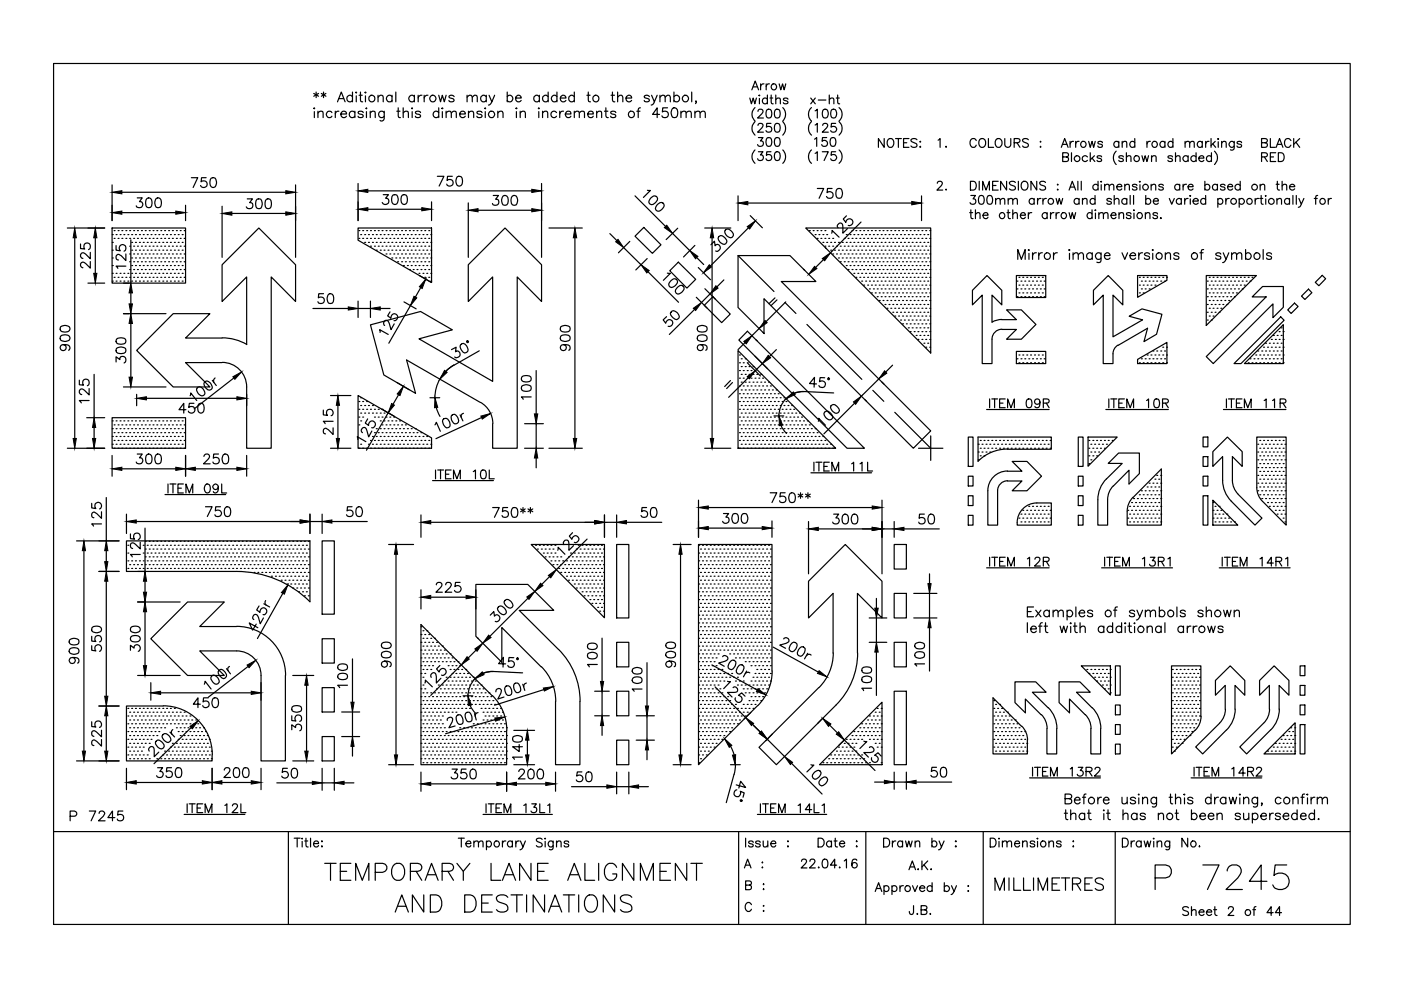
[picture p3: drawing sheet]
<svg xmlns="http://www.w3.org/2000/svg" width="297mm" height="210mm" viewBox="0 0 297 210" stroke-linecap="round" stroke-linejoin="round" font-family="sans-serif">
<g fill="none" stroke="#000" stroke-width=".25">
<path d="M11.4 13.5h274.9v182.5h-274.9zM66.5 19.8l1 .6M67 19.5v1.2M67.5 19.8l-1 .6M68.1 19.8l1 .6M68.6 19.5v1.2M69.1 19.8l-1 .6M74.7 19.5v2.1M75.4 19.6h.2l-.1 .1zM76.4 19.5v1.7l.1 .3 .4 .1M77.5 19.5l.1 .1-.1 .1zM83.9 19.5v2.1"/>
<path d="M107.5 19.5v2.1M116.2 19.5v2.1M118.1 19.5v2.1M121.8 19.5v2.1M124.7 19.5v1.7l.1 .3 .4 .1M129.9 19.5v1.7l.1 .3 .4 .1M131 19.5v2.1M142.9 19.5v2.1M146.7 19.5v2.1M159.4 19.1l.7-1.9 .7 1.9M159.7 18.4h.9M161.3 17.8v1.3"/>
<path d="M162 17.8a.63 .63 0 0 0-.7 .5M162.4 17.8v1.3M163.1 17.8a.57 .57 0 0 0-.7 .5M165.2 17.8l.3 1.3 .4-1.3 .4 1.3 .3-1.3M23.8 39.2v7.6M40.6 37.7h1.3l-.9 2.1M43.7 37.7h-1l-.1 .9a.73 .73 0 0 1 1.2 0 .73 .73 0 0 1-.2 1.1 .73 .73 0 0 1-1.1-.4M44.8 37.8a.68 .68 0 0 1 1 .3 1.08 1.08 0 0 1-.7 1.7 1.34 1.34 0 0 1-.3-2zM62.7 39.2v15.4M66.6 22.9v.2l-.1-.1zM66.6 23.7v1.2M67.4 24a.73 .73 0 0 1 1-.3l.1 1.2"/>
<path d="M67.4 23.6v1.3M70.4 23.9a.66 .66 0 0 0-1-.1 .66 .66 0 0 0 0 .9 .66 .66 0 0 0 1-.1M71.1 23.6v1.3M71.6 21.6l.8-2.1 .8 2.1M71.9 23.6a.64 .64 0 0 0-.8 .6M71.9 20.9h1M72.3 24.2h1.2a.63 .63 0 0 0-.9-.6 .63 .63 0 0 0-.2 1 .63 .63 0 0 0 1.1 0M74.7 20.5a.66 .66 0 0 0-.9-.1 .66 .66 0 0 0 0 1 .66 .66 0 0 0 .9-.1M75.2 23.9a.66 .66 0 0 0-.9-.1 .66 .66 0 0 0 0 .9 .66 .66 0 0 0 .9-.1M75.2 23.6v1.3M75.5 20.3v1.3M75.9 38.9v7.9"/>
<path d="M76.1 20.2h.7M77 23.9a.64 .64 0 0 0-1.1 0l.3 .3 .7 .1 .1 .3a.64 .64 0 0 1-1.1 0M77.5 20.3v1.3M77.7 23.7v1.2M77.7 22.9v.2zM78.5 24l.5-.4 .5 .1 .1 1.2M78.5 23.6v1.3M80.2 20.6l.5-.4 .5 .1 .1 1.3M80.2 20.2v1.4M81.5 23.6v1.5a.55 .55 0 0 1-.9 .4M81.5 23.9a.66 .66 0 0 0-1-.1 .66 .66 0 0 0 0 .9 .66 .66 0 0 0 1-.1M83.1 20.5a.66 .66 0 0 0-1-.1 .66 .66 0 0 0 0 1 .66 .66 0 0 0 1-.1"/>
<path d="M83.1 20.2v1.4M84.1 23.6h.7M84.4 22.9v1.7l.1 .2 .4 .1M85.5 24a.73 .73 0 0 1 1-.3l.1 1.2M85.5 22.9v2M87.4 22.9v.2l-.1-.1zM87.4 23.7v1.2M87.9 20.5a.66 .66 0 0 0-1-.1 .66 .66 0 0 0 0 1 .66 .66 0 0 0 1-.1M87.9 20.2v1.4M88.7 20.2v1.4M89.2 23.9a.64 .64 0 0 0-1.1 0l.3 .3 .6 .1 .2 .3a.64 .64 0 0 1-1.1 0M89.5 20.2a.73 .73 0 0 0-.8 .6"/>
<path d="M89.9 20.2v1.4M90.7 20.2a.73 .73 0 0 0-.8 .6M92.7 37.4h1.4l-1 2.1M93 20.2l.4 1.4 .4-1.4 .4 1.4 .4-1.4M93 23.9a.66 .66 0 0 0-1-.1 .66 .66 0 0 0 0 .9 .66 .66 0 0 0 1-.1M93 22.9v2M93.8 22.9l.1 .1-.1 .1zM93.8 23.7v1.2M94.6 24l.5-.4 .5 .1 .1 1.2M94.6 23.6v1.3M95.7 24l.5-.4 .5 .1v1.2M95.9 37.4h-1l-.1 .9a.72 .72 0 0 1 1.1-.1 .72 .72 0 0 1-.1 1.1 .72 .72 0 0 1-1.1-.3"/>
<path d="M96.3 20.5a.64 .64 0 0 0-1.1 0l.1 .2 .9 .3 .1 .3a.64 .64 0 0 1-1.1 0M97 37.5a.73 .73 0 0 1 1 .3 1.38 1.38 0 0 1-.5 1.7h-.2a1.34 1.34 0 0 1-.3-2zM97.5 24.2h1.2a.63 .63 0 0 0-.9-.6 .63 .63 0 0 0-.2 1 .63 .63 0 0 0 1.1 0M99 20.6l.5-.4 .5 .1 .1 1.3M99 20.2v1.4M99.3 24l.5-.4 .5 .1 .1 1.2M99.3 23.6v1.3M100.1 20.6l.5-.4 .5 .1 .1 1.3M102.2 23.9a.64 .64 0 0 0-1.1 0l.3 .3 .7 .1 .1 .3a.64 .64 0 0 1-1.1 0M102.9 23.7v1.2M102.9 22.9v.2zM103.1 20.5a.66 .66 0 0 0-1-.1 .66 .66 0 0 0 0 1 .66 .66 0 0 0 1-.1"/>
<path d="M103.1 20.2v1.4M103.7 20.2l.6 1.4 .6-1.4M104.3 21.6a.79 .79 0 0 1-.7 .7M105.6 24l.5-.4 .4 .1 .2 1.2M105.6 23.6v1.3M107.5 20.5a.66 .66 0 0 1 1-.1 .66 .66 0 0 1 0 1 .66 .66 0 0 1-1-.1M109.3 20.8h1.2a.65 .65 0 0 0-.9-.6 .65 .65 0 0 0-.2 1.1 .63 .63 0 0 0 1.1 0M109.5 23.7v1.2M109.5 22.9l.1 .1-.1 .1zM110.3 24l.5-.4 .5 .1 .1 1.2M110.3 23.6v1.3M114.2 23.7v1.2"/>
<path d="M114.2 22.9l.2 .1-.2 .1zM114.4 20.5a.66 .66 0 0 0-1-.1 .66 .66 0 0 0 0 1 .66 .66 0 0 0 1-.1M114.4 20.2v1.4M114.8 38.9v15.7M115 24l.5-.4 .5 .1 .1 1.2M115 23.6v1.3M116.2 20.5a.66 .66 0 0 0-1-.1 .66 .66 0 0 0 0 1 .66 .66 0 0 0 1-.1M118 23.9a.66 .66 0 0 0-1-.1 .66 .66 0 0 0 0 .9 .66 .66 0 0 0 1-.1M118.1 20.5a.66 .66 0 0 0-1-.1 .66 .66 0 0 0 0 1 .66 .66 0 0 0 1-.1M118.7 23.6v1.3M118.8 20.8h1.2a.65 .65 0 0 0-.9-.6 .65 .65 0 0 0-.2 1.1 .63 .63 0 0 0 1.1 0M119.5 23.6a.65 .65 0 0 0-.8 .6"/>
<path d="M119.9 24.2h1.1a.62 .62 0 0 0-.8-.6 .62 .62 0 0 0-.2 1 .6 .6 0 0 0 1 0M121.8 20.5a.66 .66 0 0 0-1-.1 .66 .66 0 0 0 0 1 .66 .66 0 0 0 1-.1M121.8 24l.4-.4 .5 .1 .1 1.2M121.8 23.6v1.3M122.8 24a.73 .73 0 0 1 1-.3l.1 1.2M124.4 20.2h.7M124.6 24.2h1.2a.62 .62 0 0 0-.9-.6 .62 .62 0 0 0-.2 1 .6 .6 0 0 0 1.1 0M126.5 24l.5-.4 .5 .1 .1 1.2M126.5 23.6v1.3M128.2 23.6h.7M128.5 22.9v1.7l.1 .2 .4 .1M129.6 20.2h.7"/>
<path d="M130.6 23.9a.64 .64 0 0 0-1.1 0l.3 .3 .6 .1 .2 .3a.64 .64 0 0 1-1.1 0M131 20.6l.5-.4 .4 .1 .2 1.3M132.7 20.8h1.2a.65 .65 0 0 0-.9-.5 .65 .65 0 0 0-.2 1 .64 .64 0 0 0 1.1 0M135 23.6h.7M135.8 22.9l-.4 .1-.1 .3v1.6M137.7 20.5a.64 .64 0 0 0-1.1 0l.1 .2 .9 .3 .1 .3a.64 .64 0 0 1-1.1 0M138.1 20.2l.6 1.4 .6-1.4M138.7 21.6a.73 .73 0 0 1-.6 .7M139.8 24.3h-1.4l.9-1.4v2M139.9 20.6l.5-.4 .5 .1 .1 1.3M139.9 20.2v1.4M141 20.6l.5-.4 .5 .1 .1 1.3"/>
<path d="M141.5 22.9h-1l-.1 .8a.73 .73 0 0 1 1.1 0 .73 .73 0 0 1-.1 1.1 .73 .73 0 0 1-1.1-.2M142.6 23a.66 .66 0 0 1 1 .3 1.77 1.77 0 0 1-.2 1.5 .68 .68 0 0 1-1-.2 1.56 1.56 0 0 1 .2-1.6zM142.9 20.5a.66 .66 0 0 1 1-.1 .66 .66 0 0 1 0 1 .66 .66 0 0 1-1-.1M144.4 24a.73 .73 0 0 1 1-.3l.1 1.2M144.4 23.6v1.3M145.5 24l.5-.4 .4 .1 .2 1.2M147.3 24a.73 .73 0 0 1 1.1-.3v1.2M147.3 23.6v1.3M147.6 21.5h-.1v-.1l.1 .1-.1 .5M148.4 24l.5-.4 .5 .1 .1 1.2M159 20.8l.3 1.2 .4-1.2 .3 1.2 .4-1.2M160.1 22.8a1.88 1.88 0 0 0 0 2.9"/>
<path d="M160.1 25.8a1.93 1.93 0 0 0 0 2.9M160.1 31.8a1.89 1.89 0 0 0 0 2.8M160.7 23.6l.4-.4 .6 .1a.6 .6 0 0 1-.2 .8l-.9 .9h1.3M160.7 26.6l.4-.4 .6 .1a.61 .61 0 0 1-.2 .8l-.9 .9h1.3M160.8 29.2h1l-.6 .7a.61 .61 0 0 1 .6 .5 .61 .61 0 0 1-.5 .7 .61 .61 0 0 1-.7-.5M160.8 32.2h1l-.6 .7a.62 .62 0 0 1 .5 .9 .62 .62 0 0 1-1.1-.1M161 20.9v1.1M161 20.2v.1zM162.7 23.2a.63 .63 0 0 1 .8 .3 1.64 1.64 0 0 1-.1 1.4 .61 .61 0 0 1-.9-.2 1.64 1.64 0 0 1 .2-1.5zM162.7 29.3a.63 .63 0 0 1 .8 .2 .96 .96 0 0 1-.6 1.5 1.23 1.23 0 0 1-.2-1.7zM162.7 21a.59 .59 0 0 0-.9 0 .59 .59 0 0 0 0 .8 .59 .59 0 0 0 .9 0M162.7 20.2v1.8"/>
<path d="M163.3 20.8h.5M163.5 26.2h-.9l-.1 .8a.65 .65 0 0 1 1 0 .65 .65 0 0 1-.1 .9 .65 .65 0 0 1-1-.2M163.5 32.2h-.9l-.1 .7a.66 .66 0 0 1 1 0 .66 .66 0 0 1-.1 1 .66 .66 0 0 1-1-.2M163.5 20.2v1.5l.1 .2 .3 .1M164.4 23.2a.63 .63 0 0 1 .9 .3 1.64 1.64 0 0 1-.1 1.4 .61 .61 0 0 1-.9-.2 1.64 1.64 0 0 1 .1-1.5zM164.4 26.2a.63 .63 0 0 1 .9 .3 1.64 1.64 0 0 1-.1 1.4 .61 .61 0 0 1-.9-.2 1.64 1.64 0 0 1 .1-1.5zM164.4 29.3a.63 .63 0 0 1 .9 .2 .96 .96 0 0 1-.6 1.5 1.23 1.23 0 0 1-.3-1.7zM164.4 32.3a.63 .63 0 0 1 .9 .2 .96 .96 0 0 1-.6 1.5 1.23 1.23 0 0 1-.3-1.7zM164.5 21.1l.4-.3 .5 .1 .1 1.1M164.5 20.2v1.8M166 22.8a1.97 1.97 0 0 1 0 2.9M166 25.8a2.03 2.03 0 0 1 0 2.9"/>
<path d="M166 31.8a1.98 1.98 0 0 1 0 2.8M167.1 21a.58 .58 0 0 0-1 0l.1 .2 .8 .3 .1 .3a.58 .58 0 0 1-1 0M171.9 20.8l1 1.2M172.1 22.8a1.88 1.88 0 0 0 0 2.9M172.1 25.8a1.93 1.93 0 0 0 0 2.9M172.1 31.8a1.89 1.89 0 0 0 0 2.8M172.7 29.5l.5-.3v1.8M172.8 23.5l.5-.3v1.8M172.8 26.5l.5-.3v1.8M172.8 32.5l.5-.3v1.8M172.9 20.8l-1 1.2M173.3 40h1.3l-.9 2"/>
<path d="M173.5 21.2h1.6M174.3 32.2h1.3l-.9 1.8M174.4 26.6l.1-.3 .3-.1 .6 .1a.61 .61 0 0 1-.2 .8l-.9 .9h1.3M174.6 23.2a.61 .61 0 0 1 .9 .3 .88 .88 0 0 1 .1 1 .88 .88 0 0 1-1 .4 1.51 1.51 0 0 1 0-1.7zM175.3 29.2h-.9l-.1 .8a.65 .65 0 0 1 1-.1 .65 .65 0 0 1-.1 1 .65 .65 0 0 1-1-.3M175.8 21.1l.4-.3 .5 .1 .1 1.1M175.8 20.2v1.8M176.2 29.3a.61 .61 0 0 1 .9 .2 .97 .97 0 0 1-.6 1.5 1.03 1.03 0 0 1-.4-1.5zM176.4 23.2a.61 .61 0 0 1 .9 .3 .88 .88 0 0 1 .1 1 .88 .88 0 0 1-1 .4 1.51 1.51 0 0 1 0-1.7zM176.4 40h-1v.9a.74 .74 0 0 1 1.1 0 .74 .74 0 0 1-.2 1.1 .74 .74 0 0 1-1.1-.3M177.2 26.2h-.9l-.1 .8a.67 .67 0 0 1 1-.1 .67 .67 0 0 1-.1 1 .67 .67 0 0 1-1-.2M177.2 32.2h-.9l-.1 .7a.67 .67 0 0 1 1 0 .67 .67 0 0 1-.1 1 .67 .67 0 0 1-1-.2"/>
<path d="M177.3 20.8h.6M177.6 20.2v1.5l.1 .2 .3 .1M177.9 22.8a1.88 1.88 0 0 1 0 2.9M177.9 25.8a1.93 1.93 0 0 1 0 2.9M177.9 31.8a1.89 1.89 0 0 1 0 2.8M187.5 29.4v1.8l-1.3-1.8v1.8M188.3 29.6l.3-.2a.93 .93 0 0 1 .9 .9 .93 .93 0 0 1-.9 .9l-.5-.7zM189.9 29.4h1.2M190.5 29.4v1.8M191.6 30.3h.6M192.7 29.4h-1.1v1.8h1.1M194.4 29.6a.74 .74 0 0 0-1.3 .2l.9 .6a.47 .47 0 0 1 .4 .5 .8 .8 0 0 1-1.3 0"/>
<path d="M195 30.1h.2zM195 31.2l.1-.2 .1 .2zM198.7 38.9l.4-.5 .6 .2a.61 .61 0 0 1-.2 .8l-.9 .9h1.3M198.9 29.7l.4-.3v1.8M200.6 31v.2zM205.8 38.4h.6a1.01 1.01 0 0 1 .6 1 1.01 1.01 0 0 1-.6 .9h-.6zM207 29.8a.68 .68 0 0 0-.8-.4 .68 .68 0 0 0-.5 .7v.4a.67 .67 0 0 0 .5 .7 .67 .67 0 0 0 .8-.4M207.6 38.4v1.9M207.7 29.6a.71 .71 0 0 1 .8-.2 .71 .71 0 0 1 .5 .7 .85 .85 0 0 1-.2 .9 .85 .85 0 0 1-.9 .2l-.4-.7zM209.6 29.4v1.8h1.1M210.5 39.3h.7M211.3 29.5a.88 .88 0 0 1 1.2 .8 .88 .88 0 0 1-1.2 .9l-.3-.7v-.4z"/>
<path d="M211.6 38.4h-1.1v1.9h1.1M213 29.4v1.3a.64 .64 0 0 0 .7 .5 .64 .64 0 0 0 .6-.5v-1.3M213.4 38.4v1.9l-1.3-1.9v1.9M215 30.3l1.1-.2 .2-.2-.1-.4-.4-.1h-.8v1.8M215.3 38.7a.74 .74 0 0 0-1.3 .2 1.15 1.15 0 0 0 1.1 .6l.2 .5a.88 .88 0 0 1-1.3 0M215.6 30.3l.7 .9M215.9 38.4v1.9M216.7 38.7a.78 .78 0 0 1 1-.1 .78 .78 0 0 1 .2 1 .72 .72 0 0 1-.7 .7 .72 .72 0 0 1-.7-.7zM218 29.6a.7 .7 0 0 0-1.2 .2l.2 .3 .9 .3 .1 .5a.76 .76 0 0 1-1.2 0M219.8 38.4v1.9l-1.2-1.9v1.9M220.5 30.1h.2zM220.6 31v.2z"/>
<path d="M221.7 38.7a.7 .7 0 0 0-1.3 .2l.2 .3 .9 .3 .2 .5a.82 .82 0 0 1-1.3 0M224.2 39.2h.1zM225 31.2l.7-1.8 .8 1.8M225.3 33.3l1.1-.1 .1-.3v-.3l-.4-.2h-.8v1.8h.8l.4-.1v-.5l-.4-.3M225.3 30.6h.9M226.9 30v1.2M226.9 39.7h.9M227.2 32.4v1.8M227.6 30a.63 .63 0 0 0-.7 .5M228.1 30v1.2M228.5 38.4v1.9M228.8 30a.58 .58 0 0 0-.7 .5"/>
<path d="M229.2 38.4v1.9M230.6 33.3a.61 .61 0 0 0-.9-.1 .61 .61 0 0 0 0 .9 .61 .61 0 0 0 .9-.1M230.8 30l.4 1.2 .3-1.2 .4 1.2 .3-1.2M231.2 32.4v1.8M231.5 33.5l.6 .7M232 33l-.8 .9M232.8 39.3a.61 .61 0 0 0-.9-.1 .61 .61 0 0 0 0 .9 .61 .61 0 0 0 .9-.1M232.8 38.4v1.9M233.4 38.5h.2zM233.5 39.2v1.1M233.6 33.3a.57 .57 0 0 0-1 0l.2 .2 .5 .1 .3 .4a.57 .57 0 0 1-1 0M233.7 30.3a.53 .53 0 0 0-.5-.3 .53 .53 0 0 0-.4 .3l.2 .2 .7 .2v.2a.53 .53 0 0 1-.5 .4 .53 .53 0 0 1-.4-.4"/>
<path d="M234.2 39.4a.63 .63 0 0 1 .9-.2l.1 1.1M234.2 39.1v1.2M235.2 39.4l.4-.3 .5 .1v1.1M236.7 32a1.97 1.97 0 0 0 0 2.9M236.8 39.6h1a.57 .57 0 0 0-.8-.5 .57 .57 0 0 0-.1 .9 .58 .58 0 0 0 .9 0M237.2 30.3a.59 .59 0 0 0-.9-.1 .59 .59 0 0 0 0 .8 .59 .59 0 0 0 .9-.1M237.2 30v1.2M237.9 30.4l.5-.4 .4 .1 .1 1.1M237.9 30v1.2M238.2 33.3a.57 .57 0 0 0-1 0l.3 .2 .4 .1 .3 .4a.57 .57 0 0 1-1 0M238.5 39.4l.4-.3 .5 .1 .1 1.1M238.5 39.1v1.2"/>
<path d="M238.8 33.4l.4-.4 .5 .1 .1 1.1M238.8 32.4v1.8M240.6 30.3a.59 .59 0 0 0-.9-.1 .59 .59 0 0 0 0 .8 .59 .59 0 0 0 .9-.1M240.6 29.4v1.8M241.1 39.3a.58 .58 0 0 0-1 0l.2 .3 .7 .2 .1 .2a.58 .58 0 0 1-1 0M241.6 38.5h.2zM241.7 39.2v1.1M242.1 33l.4 1.2 .3-1.2 .4 1.2 .3-1.2M243.2 30v1.2M243.9 30a.58 .58 0 0 0-.7 .5M244.1 39.4l.4-.3 .5 .1v1.1M244.1 39.1v1.2"/>
<path d="M244.2 33.4l.4-.4 .4 .1 .1 1.1M244.2 33v1.2M246.6 39.3a.57 .57 0 0 0-.9 0l.2 .3 .7 .2v.2a.57 .57 0 0 1-.9 0M247 30.3a.59 .59 0 0 0-.9-.1 .59 .59 0 0 0 0 .8 .59 .59 0 0 0 .9-.1M247 30v1.2M248.6 33.3a.57 .57 0 0 0-1 0l.3 .2 .4 .1 .3 .4a.57 .57 0 0 1-1 0M248.7 30.3a.59 .59 0 0 0-.9-.1 .59 .59 0 0 0 0 .8 .59 .59 0 0 0 .9-.1M248.7 29.4v1.8M249.2 33.4l.3-.3a.44 .44 0 0 1 .7 .3v.8M249.2 32.4v1.8M250.1 39.3a.59 .59 0 0 0-.9-.1 .59 .59 0 0 0 0 .9 .59 .59 0 0 0 .9-.1M250.1 39.1v1.2"/>
<path d="M250.8 39.1v1.2M251.3 30.4l.4-.4 .5 .1v1.1M251.3 30v1.2M251.6 39.1a.59 .59 0 0 0-.8 .5M251.9 39.6h1.1a.57 .57 0 0 0-.9-.5 .57 .57 0 0 0-.1 .9 .58 .58 0 0 0 1 0M251.9 33.3a.61 .61 0 0 0-.9-.1 .61 .61 0 0 0 0 .9 .61 .61 0 0 0 .9-.1M251.9 33v1.2M252.2 30.4l.5-.4 .4 .1 .1 1.1M253.6 33.3a.61 .61 0 0 0-.9-.1 .61 .61 0 0 0 0 .9 .61 .61 0 0 0 .9-.1M253.6 32.4v1.8M254.2 33.5h1a.59 .59 0 0 0-.6-.4 .59 .59 0 0 0-.5 .6 .59 .59 0 0 0 .5 .5l.6-.2M254.9 30.3a.59 .59 0 0 0-.9-.1 .59 .59 0 0 0 0 .8 .59 .59 0 0 0 .9-.1"/>
<path d="M254.9 30v1.2M255.5 39.3a.59 .59 0 0 1 .8-.1 .59 .59 0 0 1 0 .9 .59 .59 0 0 1-.8-.1M255.5 38.4v1.9M255.6 30v1.2M256.3 30a.58 .58 0 0 0-.7 .5M256.8 29.4v1.8M256.9 33.3a.59 .59 0 0 0-.9-.1 .59 .59 0 0 0 0 .9 .59 .59 0 0 0 .9-.1M256.9 32.4v1.8M257.1 30.5l.6 .7M257.5 32a1.88 1.88 0 0 1 0 2.9M257.7 30l-.9 .9M258.1 39.3a.59 .59 0 0 0-.9-.1 .59 .59 0 0 0 0 .9 .59 .59 0 0 0 .9-.1"/>
<path d="M258.1 39.1v1.2M258.3 30.1v1.1M258.3 29.4v.1zM259 30.4l.4-.4 .5 .1 .1 1.1M259 30v1.2M259.7 39.3a.57 .57 0 0 0-.9 0l.2 .3 .6 .2 .1 .2a.57 .57 0 0 1-.9 0M260.3 39.6h1a.57 .57 0 0 0-.8-.5 .57 .57 0 0 0-.1 .9 .57 .57 0 0 0 .9 0M261.7 30v1.4a.51 .51 0 0 1-.8 .4M261.7 30.3a.61 .61 0 0 0-.9-.1 .61 .61 0 0 0 0 .9 .61 .61 0 0 0 .9-.2M262.9 39.3a.61 .61 0 0 0-.9-.1 .61 .61 0 0 0 0 .9 .61 .61 0 0 0 .9-.1M262.9 38.4v1.9M263.2 30.3a.53 .53 0 0 0-.4-.3 .53 .53 0 0 0-.5 .3l.1 .1 .8 .3v.2a.53 .53 0 0 1-.4 .4 .53 .53 0 0 1-.5-.4"/>
<path d="M267.2 39.4l.4-.3 .5 .1 .1 1.1M267.2 39.1v1.2M267.5 30.3l1-.2 .2-.2-.1-.4-.4-.1h-.7v1.8h.7a.51 .51 0 0 0 .4-.8l-.4-.1M267.5 33.3l1-.1 .2-.3-.1-.3-.4-.2h-.7v1.8M268.1 33.3l.6 .9M269.3 29.4v1.8h1.1M269.3 33.3h.7M270.5 32.4h-1.2v1.8h1.2M270.6 31.2l.7-1.8 .7 1.8M270.6 39.1h.6M270.8 38.4v1.6l.1 .2 .4 .1M270.8 30.6h.9"/>
<path d="M271 32.4a1.01 1.01 0 0 1 1.2 .5 1.01 1.01 0 0 1-.3 1.3h-.9zM271.8 39.4l.3-.2a.44 .44 0 0 1 .7 .2v.9M271.8 38.4v1.9M273.4 39.6h1.1a.59 .59 0 0 0-.6-.5 .59 .59 0 0 0-.6 .6 .59 .59 0 0 0 .6 .6l.6-.3M273.7 29.8a.7 .7 0 0 0-.8-.4 .7 .7 0 0 0-.6 .7v.4a.69 .69 0 0 0 .6 .7 .69 .69 0 0 0 .8-.4M274.3 29.4v1.8M274.8 30.1l.8 1.1M275.6 29.4l-1.3 1.2M14.3 48.3h7.9M15.8 50.4v42.6M17.1 51.7v1l.9 .1a.74 .74 0 0 1 0-1.1 .74 .74 0 0 1 1.1 .2 .74 .74 0 0 1-.3 1M19.1 55.5v1.4l-.9-1a.64 .64 0 0 0-1-.1l-.1 .2a.67 .67 0 0 0 .4 .8h.1"/>
<path d="M19.1 53.5v1.4l-.9-1a.67 .67 0 0 0-.9-.2l-.2 .3v.4l.2 .3 .3 .1M20.2 50.4v7.6M23.8 48.3h15.5v11.7h-15.5zM23.8 59.6h.1M23.8 58h.1M23.8 56.3h.1M23.8 54.7h.1M23.8 53h.1M23.8 51.4h.1M23.8 49.7h.1M24.2 58.8h.1M24.2 50.5h.1"/>
<path d="M24.2 48.9h.1M24.6 52.1v.9l.9 .2a.74 .74 0 0 1 0-1.2 .74 .74 0 0 1 1.1 .2 .74 .74 0 0 1-.3 1.1M24.6 59.6h.1M24.6 58h.1M24.6 49.7h.1M25 58.8h.1M25 50.5h.1M25 48.9h.1M25.5 59.6h.1M25.5 58h.1M25.5 49.7h.1M25.8 58.8h.1"/>
<path d="M25.8 50.5h.1M25.8 48.9h.1M25.8 45.1h11.5M25.8 40.8h34.8M26.3 59.6h.1M26.3 58h.1M26.3 49.7h.1M26.7 56.4h-2.1l.4 .5M26.7 53.8v1.4l-1.3-1.1a.47 .47 0 0 0-.5-.1 .47 .47 0 0 0-.3 .4l.1 .5 .4 .2M26.7 58.8h.1M26.7 50.5h.1M26.7 48.9h.1"/>
<path d="M27.1 59.6h.1M27.1 58h.1M27.1 49.7h.1M27.5 58.8h.1M27.5 57.2h.1M27.5 55.5h.1M27.5 53.8h.1M27.5 52.2h.1M27.5 50.5h.1M27.5 48.9h.1M27.7 50.8v9.2M27.9 59.6h.1"/>
<path d="M27.9 58h.1M27.9 56.3h.1M27.9 54.7h.1M27.9 53h.1M27.9 51.4h.1M27.9 49.7h.1M28.3 58.8h.1M28.3 57.2h.1M28.3 55.5h.1M28.3 53.8h.1M28.3 52.2h.1M28.3 50.5h.1"/>
<path d="M28.3 48.9h.1M28.7 59.6h.1M28.7 58h.1M28.7 56.3h.1M28.7 54.7h.1M28.7 53h.1M28.7 51.4h.1M28.7 49.7h.1M29.1 42h1.1l-.6 .8a.66 .66 0 0 1 .7 .7 .66 .66 0 0 1-.9 .5l-.4-.1-.1-.3M29.1 58.8h.1M29.1 57.2h.1M29.1 55.5h.1"/>
<path d="M29.1 53.8h.1M29.1 52.2h.1M29.1 50.5h.1M29.1 48.9h.1M29.6 59.6h.1M29.6 58h.1M29.6 56.3h.1M29.6 54.7h.1M29.6 53h.1M29.6 51.4h.1M29.6 49.7h.1M30 58.8h.1"/>
<path d="M30 57.2h.1M30 55.5h.1M30 53.8h.1M30 52.2h.1M30 50.5h.1M30 48.9h.1M30.4 59.6h.1M30.4 58h.1M30.4 56.3h.1M30.4 54.7h.1M30.4 53h.1M30.4 51.4h.1"/>
<path d="M30.4 49.7h.1M30.8 58.8h.1M30.8 57.2h.1M30.8 55.5h.1M30.8 53.8h.1M30.8 52.2h.1M30.8 50.5h.1M30.8 48.9h.1M31.2 42.1a.62 .62 0 0 1 .9 .3 1.77 1.77 0 0 1-.2 1.5 .69 .69 0 0 1-.9-.3 1.73 1.73 0 0 1 .2-1.5zM31.2 59.6h.1M31.2 58h.1M31.2 56.3h.1"/>
<path d="M31.2 54.7h.1M31.2 53h.1M31.2 51.4h.1M31.2 49.7h.1M31.6 58.8h.1M31.6 57.2h.1M31.6 55.5h.1M31.6 53.8h.1M31.6 52.2h.1M31.6 50.5h.1M31.6 48.9h.1M32 59.6h.1"/>
<path d="M32 58h.1M32 56.3h.1M32 54.7h.1M32 53h.1M32 51.4h.1M32 49.7h.1M32.4 58.8h.1M32.4 57.2h.1M32.4 55.5h.1M32.4 53.8h.1M32.4 52.2h.1M32.4 50.5h.1"/>
<path d="M32.4 48.9h.1M32.9 59.6h.1M32.9 58h.1M32.9 56.3h.1M32.9 54.7h.1M32.9 53h.1M32.9 51.4h.1M32.9 49.7h.1M33.1 42.1a.66 .66 0 0 1 1 .3 1.77 1.77 0 0 1-.2 1.5 .68 .68 0 0 1-1-.3 1.56 1.56 0 0 1 .2-1.5zM33.2 58.8h.1M33.2 57.2h.1M33.2 55.5h.1"/>
<path d="M33.2 53.8h.1M33.2 52.2h.1M33.2 50.5h.1M33.2 48.9h.1M33.7 59.6h.1M33.7 58h.1M33.7 56.3h.1M33.7 54.7h.1M33.7 53h.1M33.7 51.4h.1M33.7 49.7h.1M34.1 58.8h.1"/>
<path d="M34.1 57.2h.1M34.1 55.5h.1M34.1 53.8h.1M34.1 52.2h.1M34.1 50.5h.1M34.1 48.9h.1M34.5 59.6h.1M34.5 58h.1M34.5 56.3h.1M34.5 54.7h.1M34.5 53h.1M34.5 51.4h.1"/>
<path d="M34.5 49.7h.1M34.9 58.8h.1M34.9 57.2h.1M34.9 55.5h.1M34.9 53.8h.1M34.9 52.2h.1M34.9 50.5h.1M34.9 48.9h.1M35.3 59.6h.1M35.3 58h.1M35.3 56.3h.1M35.3 54.7h.1"/>
<path d="M35.3 53h.1M35.3 51.4h.1M35.3 49.7h.1M35.7 58.8h.1M35.7 57.2h.1M35.7 55.5h.1M35.7 53.8h.1M35.7 52.2h.1M35.7 50.5h.1M35.7 48.9h.1M36.1 59.6h.1M36.1 58h.1"/>
<path d="M36.1 56.3h.1M36.1 54.7h.1M36.1 53h.1M36.1 51.4h.1M36.1 49.7h.1M36.5 58.8h.1M36.5 57.2h.1M36.5 55.5h.1M36.5 53.8h.1M36.5 52.2h.1M36.5 50.5h.1M36.5 48.9h.1"/>
<path d="M37 59.6h.1M37 58h.1M37 56.3h.1M37 54.7h.1M37 53h.1M37 51.4h.1M37 49.7h.1M37.4 58.8h.1M37.4 57.2h.1M37.4 55.5h.1M37.4 53.8h.1M37.4 52.2h.1"/>
<path d="M37.4 50.5h.1M37.4 48.9h.1M37.8 59.6h.1M37.8 58h.1M37.8 56.3h.1M37.8 54.7h.1M37.8 53h.1M37.8 51.4h.1M37.8 49.7h.1M38.2 58.8h.1M38.2 57.2h.1M38.2 55.5h.1"/>
<path d="M38.2 53.8h.1M38.2 52.2h.1M38.2 50.5h.1M38.2 48.9h.1M38.6 59.6h.1M38.6 58h.1M38.6 56.3h.1M38.6 54.7h.1M38.6 53h.1M38.6 51.4h.1M38.6 49.7h.1M39 58.8h.1"/>
<path d="M39 57.2h.1M39 55.5h.1M39 53.8h.1M39 52.2h.1M39 50.5h.1M39 48.9h.1M39.3 43.5v3.3M47.1 43.7v10.9M49.2 45.3h11.4M52.4 42.2h1.1l-.6 .8a.66 .66 0 0 1 .7 .7 .66 .66 0 0 1-.9 .5h-.3l-.2-.3M54.5 42.2a.68 .68 0 0 1 1 .3 1.05 1.05 0 0 1-.7 1.7 .9 .9 0 0 1-.6-1.1zM56.5 42.2a.69 .69 0 0 1 1 .3 1.84 1.84 0 0 1-.3 1.7 .69 .69 0 0 1-.9-.3 1.84 1.84 0 0 1 .2-1.7z"/>
<path d="M75.9 48.3h15.6v11.6l-15.6-9zM76.1 50.5h.1M76.1 48.9h.1M76.5 49.7h.1M76.9 50.5h.1M76.9 48.9h.1M77.3 51.4h.1M77.3 49.7h.1M77.7 50.5h.1M77.7 48.9h.1M78 44.4h11.4M78 40.5h34.7"/>
<path d="M78.1 51.4h.1M78.1 49.7h.1M78.5 52.2h.1M78.5 50.5h.1M78.5 48.9h.1M79 51.4h.1M79 49.7h.1M79.4 52.2h.1M79.4 50.5h.1M79.4 48.9h.1M79.8 53h.1M79.8 51.4h.1"/>
<path d="M79.8 49.7h.1M80.2 52.2h.1M80.2 50.5h.1M80.2 48.9h.1M80.6 53h.1M80.6 51.4h.1M80.6 49.7h.1M81 52.2h.1M81 50.5h.1M81 48.9h.1M81.3 41.3h1.1l-.6 .7a.7 .7 0 0 1 .5 1.2 .7 .7 0 0 1-1.3-.3M81.4 53h.1"/>
<path d="M81.4 51.4h.1M81.4 49.7h.1M81.8 53.8h.1M81.8 52.2h.1M81.8 50.5h.1M81.8 48.9h.1M82.3 53h.1M82.3 51.4h.1M82.3 49.7h.1M82.6 53.8h.1M82.6 52.2h.1M82.6 50.5h.1"/>
<path d="M82.6 48.9h.1M83.1 54.7h.1M83.1 53h.1M83.1 51.4h.1M83.1 49.7h.1M83.3 41.4a.68 .68 0 0 1 1 .3 1.08 1.08 0 0 1-.7 1.6 1.34 1.34 0 0 1-.3-1.9zM83.5 53.8h.1M83.5 52.2h.1M83.5 50.5h.1M83.5 48.9h.1M83.9 54.7h.1M83.9 53h.1"/>
<path d="M83.9 51.4h.1M83.9 49.7h.1M84.3 55.5h.1M84.3 53.8h.1M84.3 52.2h.1M84.3 50.5h.1M84.3 48.9h.1M84.7 54.7h.1M84.7 53h.1M84.7 51.4h.1M84.7 49.7h.1M85.1 55.5h.1"/>
<path d="M85.1 53.8h.1M85.1 52.2h.1M85.1 50.5h.1M85.1 48.9h.1M85.3 41.4a.69 .69 0 0 1 1 .3 1.38 1.38 0 0 1-.5 1.6h-.2a1.34 1.34 0 0 1-.3-1.9zM85.5 56.3h.1M85.5 54.7h.1M85.5 53h.1M85.5 51.4h.1M85.5 49.7h.1M86 55.5h.1M86 53.8h.1"/>
<path d="M86 52.2h.1M86 50.5h.1M86 48.9h.1M86.4 56.3h.1M86.4 54.7h.1M86.4 53h.1M86.4 51.4h.1M86.4 49.7h.1M86.8 57.2h.1M86.8 55.5h.1M86.8 53.8h.1M86.8 52.2h.1"/>
<path d="M86.8 50.5h.1M86.8 48.9h.1M87.2 56.3h.1M87.2 54.7h.1M87.2 53h.1M87.2 51.4h.1M87.2 49.7h.1M87.6 57.2h.1M87.6 55.5h.1M87.6 53.8h.1M87.6 52.2h.1M87.6 50.5h.1"/>
<path d="M87.6 48.9h.1M88 56.3h.1M88 54.7h.1M88 53h.1M88 51.4h.1M88 49.7h.1M88.4 57.2h.1M88.4 55.5h.1M88.4 53.8h.1M88.4 52.2h.1M88.4 50.5h.1M88.4 48.9h.1"/>
<path d="M88.8 58h.1M88.8 56.3h.1M88.8 54.7h.1M88.8 53h.1M88.8 51.4h.1M88.8 49.7h.1M88.9 58.4l2.6 1.5M89.3 57.2h.1M89.3 55.5h.1M89.3 53.8h.1M89.3 52.2h.1M89.3 50.5h.1"/>
<path d="M89.3 48.9h.1M89.7 58h.1M89.7 56.3h.1M89.7 54.7h.1M89.7 53h.1M89.7 51.4h.1M89.7 49.7h.1M90.1 58.8h.1M90.1 57.2h.1M90.1 55.5h.1M90.1 53.8h.1M90.1 52.2h.1"/>
<path d="M90.1 50.5h.1M90.1 48.9h.1M90.5 58h.1M90.5 56.3h.1M90.5 54.7h.1M90.5 53h.1M90.5 51.4h.1M90.5 49.7h.1M90.9 58.8h.1M90.9 57.2h.1M90.9 55.5h.1M90.9 53.8h.1"/>
<path d="M90.9 52.2h.1M90.9 50.5h.1M90.9 48.9h.1M91.3 59.6h.1M91.3 58h.1M91.3 56.3h.1M91.3 54.7h.1M91.3 53h.1M91.3 51.4h.1M91.3 49.7h.1M91.5 42.8v4M99.3 43v11.6"/>
<path d="M101.4 44.6h11.3M104.6 41.4h1.1l-.6 .8a.66 .66 0 0 1 .7 .8 .66 .66 0 0 1-.9 .5l-.3-.1-.2-.3M106.7 41.6a.66 .66 0 0 1 1 .3 1.77 1.77 0 0 1-.2 1.5 .68 .68 0 0 1-1-.3 1.56 1.56 0 0 1 .2-1.5zM108.6 41.6a.61 .61 0 0 1 1 .3 1.02 1.02 0 0 1-.7 1.6 .9 .9 0 0 1-.6-1.2zM116.4 48.3h7.1M121.9 50.4v42.6M129.3 49.5l1.5 1.5M132.2 52.5l3.7 3.6M133.5 51.2l-2.4 2.4M134.6 41.5l6.5 6.5M136.5 48.2l3.6 3.7-1.8 1.8-3.7-3.6zM137.2 54.8l-2.4 2.4"/>
<path d="M137.3 40.3l.6 .1-1.5 1.5M137.4 57.6l6.5 6.5M138.1 41.9l.4-.3a.65 .65 0 0 1 .7 .1 .65 .65 0 0 1 .2 .7 1.38 1.38 0 0 1-1.6 .9l-.1-.2a1.04 1.04 0 0 1 .4-1.2zM139.5 43.3l.4-.3a.65 .65 0 0 1 .7 .1 .65 .65 0 0 1 .2 .7 1.38 1.38 0 0 1-1.6 .9l-.1-.2a1.04 1.04 0 0 1 .4-1.2zM141.5 57.9l.6 .1-1.5 1.4M142.3 59.4l.5-.3a.65 .65 0 0 1 .7 .2 .65 .65 0 0 1 .1 .7 1.11 1.11 0 0 1-1.7 .7 .93 .93 0 0 1 .4-1.3zM142.6 49.5l3.6 3.6M143.7 48.4l-2.5 2.4M143.8 55.6l3.7 3.6-1.9 1.9-3.6-3.7zM147.3 52l-2.4 2.5M147.7 54.6l1.5 1.5M148.1 56.7l2.5 2.6"/>
<path d="M149.4 48.3h5.6M150.7 51.9l.8-.8 .1 1a.66 .66 0 0 1 1.1 0 .66 .66 0 0 1-.3 1l-.3 .2-.4-.1M151 50.4v42.6M152.5 50.1a1.2 1.2 0 0 1 1.5 1.4l-.1 .2a1.21 1.21 0 0 1-1.5-1.5zM153.5 59.4l-1.5 1.4M153.9 48.7a1.2 1.2 0 0 1 1.5 1.4l-.1 .2a1.21 1.21 0 0 1-1.5-1.5zM156.5 54.2h11l5.5 5.5h-7.3l31.6 31.7-3.7 3.6-31.6-31.7v7.4l-5.5-5.5zM156.5 41.5v5.3M156.5 54.2l7.6 7.6M158.6 43.1h34.7M158.7 48.3l-8.1 8.1M159.1 45.7l2.5 2.6"/>
<path d="M170.4 57.1l.2 .2M170.8 48.3h26.5v26.5zM171.6 48.9h.1M172.4 48.9h.1M172.8 49.7h.1M173.2 50.5h.1M173.2 48.9h.1M173.6 49.7h.1M174 50.5h.1M174 48.9h.1M174.5 51.4h.1M174.5 49.7h.1"/>
<path d="M174.6 55l-1.7 1.7M174.9 52.2h.1M174.9 50.5h.1M174.9 48.9h.1M175 52.5l.2 .2M175.3 51.4h.1M175.3 49.7h.1M175.7 52.2h.1M175.7 50.5h.1M176.1 53h.1M176.1 51.4h.1M176.3 49.4l.1-.5 1.5 1.4"/>
<path d="M176.5 53.8h.1M176.5 52.2h.1M176.5 50.5h.1M176.9 53h.1M176.9 51.4h.1M177.3 53.8h.1M177.3 52.2h.1M177.5 40a.68 .68 0 0 1 1 .3 1.05 1.05 0 0 1-.7 1.7 .9 .9 0 0 1-.6-1.1zM177.7 48.3l-.2-.3 .1-.3 .6-.4a.63 .63 0 0 1 .5 .7v1.4l1-.9M177.8 54.7h.1M177.8 53h.1M177.8 51.4h.1"/>
<path d="M178.2 55.5h.1M178.2 53.8h.1M178.2 52.2h.1M178.6 54.7h.1M178.6 53h.1M178.6 51.4h.1M179 55.5h.1M179 53.8h.1M179 52.2h.1M179 50.5h.1M179.4 56.3h.1M179.4 54.7h.1"/>
<path d="M179.4 53h.1M179.4 51.4h.1M179.4 49.7h.1M179.5 45.8l-.7 .6 .5 .8a.75 .75 0 0 1 .8-.9 .75 .75 0 0 1 .7 .9 .75 .75 0 0 1-1 .6M179.8 55.5h.1M179.8 53.8h.1M179.8 52.2h.1M179.8 50.5h.1M179.8 57.2h.1M180.2 56.3h.1M180.2 54.7h.1M180.2 53h.1"/>
<path d="M180.2 51.4h.1M180.2 49.7h.1M180.7 55.5h.1M180.7 53.8h.1M180.7 52.2h.1M180.7 50.5h.1M180.7 48.9h.1M180.7 57.2h.1M181 56.3h.1M181 54.7h.1M181 53h.1M181 51.4h.1"/>
<path d="M181 49.7h.1M181 58h.1M181.5 55.5h.1M181.5 53.8h.1M181.5 52.2h.1M181.5 50.5h.1M181.5 48.9h.1M181.5 58.8h.1M181.5 57.2h.1M181.9 56.3h.1M181.9 54.7h.1M181.9 53h.1"/>
<path d="M181.9 51.4h.1M181.9 49.7h.1M181.9 58h.1M182.3 55.5h.1M182.3 53.8h.1M182.3 52.2h.1M182.3 50.5h.1M182.3 48.9h.1M182.3 58.8h.1M182.3 57.2h.1M182.6 47.1l-6.5 6.5M182.7 56.3h.1"/>
<path d="M182.7 54.7h.1M182.7 53h.1M182.7 51.4h.1M182.7 49.7h.1M182.7 59.6h.1M182.7 58h.1M183.1 55.5h.1M183.1 53.8h.1M183.1 52.2h.1M183.1 50.5h.1M183.1 48.9h.1M183.1 58.8h.1"/>
<path d="M183.1 57.2h.1M183.5 56.3h.1M183.5 54.7h.1M183.5 53h.1M183.5 51.4h.1M183.5 49.7h.1M183.5 59.6h.1M183.5 58h.1M184 55.5h.1M184 53.8h.1M184 52.2h.1M184 50.5h.1"/>
<path d="M184 48.9h.1M184 58.8h.1M184 57.2h.1M184.3 56.3h.1M184.3 54.7h.1M184.3 53h.1M184.3 51.4h.1M184.3 49.7h.1M184.3 59.6h.1M184.3 58h.1M184.8 55.5h.1M184.8 53.8h.1"/>
<path d="M184.8 52.2h.1M184.8 50.5h.1M184.8 48.9h.1M184.8 58.8h.1M184.8 57.2h.1M185.2 56.3h.1M185.2 54.7h.1M185.2 53h.1M185.2 51.4h.1M185.2 49.7h.1M185.2 59.6h.1M185.2 58h.1"/>
<path d="M185.6 55.5h.1M185.6 53.8h.1M185.6 52.2h.1M185.6 50.5h.1M185.6 48.9h.1M185.6 58.8h.1M185.6 57.2h.1M186 56.3h.1M186 54.7h.1M186 53h.1M186 51.4h.1M186 49.7h.1"/>
<path d="M186 59.6h.1M186 58h.1M186.4 55.5h.1M186.4 53.8h.1M186.4 52.2h.1M186.4 50.5h.1M186.4 48.9h.1M186.4 58.8h.1M186.4 57.2h.1M186.8 56.3h.1M186.8 54.7h.1M186.8 53h.1"/>
<path d="M186.8 51.4h.1M186.8 49.7h.1M186.8 59.6h.1M186.8 58h.1M187.2 55.5h.1M187.2 53.8h.1M187.2 52.2h.1M187.2 50.5h.1M187.2 48.9h.1M187.2 58.8h.1M187.2 57.2h.1M187.6 56.3h.1"/>
<path d="M187.6 54.7h.1M187.6 53h.1M187.6 51.4h.1M187.6 49.7h.1M187.6 59.6h.1M187.6 58h.1M188.1 55.5h.1M188.1 53.8h.1M188.1 52.2h.1M188.1 50.5h.1M188.1 48.9h.1M188.1 58.8h.1"/>
<path d="M188.1 57.2h.1M188.5 56.3h.1M188.5 54.7h.1M188.5 53h.1M188.5 51.4h.1M188.5 49.7h.1M188.5 59.6h.1M188.5 58h.1M188.9 55.5h.1M188.9 53.8h.1M188.9 52.2h.1M188.9 50.5h.1"/>
<path d="M188.9 48.9h.1M188.9 58.8h.1M188.9 57.2h.1M189.3 56.3h.1M189.3 54.7h.1M189.3 53h.1M189.3 51.4h.1M189.3 49.7h.1M189.3 59.6h.1M189.3 58h.1M189.7 55.5h.1M189.7 53.8h.1"/>
<path d="M189.7 52.2h.1M189.7 50.5h.1M189.7 48.9h.1M189.7 58.8h.1M189.7 57.2h.1M190.1 56.3h.1M190.1 54.7h.1M190.1 53h.1M190.1 51.4h.1M190.1 49.7h.1M190.1 59.6h.1M190.1 58h.1"/>
<path d="M190.5 55.5h.1M190.5 53.8h.1M190.5 52.2h.1M190.5 50.5h.1M190.5 48.9h.1M190.5 58.8h.1M190.5 57.2h.1M190.9 56.3h.1M190.9 54.7h.1M190.9 53h.1M190.9 51.4h.1M190.9 49.7h.1"/>
<path d="M190.9 59.6h.1M190.9 58h.1M191.4 55.5h.1M191.4 53.8h.1M191.4 52.2h.1M191.4 50.5h.1M191.4 48.9h.1M191.4 58.8h.1M191.4 57.2h.1M191.7 56.3h.1M191.7 54.7h.1M191.7 53h.1"/>
<path d="M191.7 51.4h.1M191.7 49.7h.1M191.7 59.6h.1M191.7 58h.1M192.2 55.5h.1M192.2 53.8h.1M192.2 52.2h.1M192.2 50.5h.1M192.2 48.9h.1M192.2 58.8h.1M192.2 57.2h.1M192.6 56.3h.1"/>
<path d="M192.6 54.7h.1M192.6 53h.1M192.6 51.4h.1M192.6 49.7h.1M192.6 59.6h.1M192.6 58h.1M193 55.5h.1M193 53.8h.1M193 52.2h.1M193 50.5h.1M193 48.9h.1M193 58.8h.1"/>
<path d="M193 57.2h.1M193.4 56.3h.1M193.4 54.7h.1M193.4 53h.1M193.4 51.4h.1M193.4 49.7h.1M193.4 59.6h.1M193.4 58h.1M193.8 55.5h.1M193.8 53.8h.1M193.8 52.2h.1M193.8 50.5h.1"/>
<path d="M193.8 48.9h.1M193.8 58.8h.1M193.8 57.2h.1M194.2 56.3h.1M194.2 54.7h.1M194.2 53h.1M194.2 51.4h.1M194.2 49.7h.1M194.2 59.6h.1M194.2 58h.1M194.6 55.5h.1M194.6 53.8h.1"/>
<path d="M194.6 52.2h.1M194.6 50.5h.1M194.6 48.9h.1M194.6 58.8h.1M194.6 57.2h.1M195 56.3h.1M195 54.7h.1M195 53h.1M195 51.4h.1M195 49.7h.1M195 59.6h.1M195 58h.1"/>
<path d="M195.4 41.5v5.3M195.5 55.5h.1M195.5 53.8h.1M195.5 52.2h.1M195.5 50.5h.1M195.5 48.9h.1M195.5 58.8h.1M195.5 57.2h.1M195.9 54.7h.1M195.9 53h.1M195.9 51.4h.1M195.9 49.7h.1"/>
<path d="M195.9 59.6h.1M195.9 58h.1M195.9 56.3h.1M196.3 55.5h.1M196.3 53.8h.1M196.3 52.2h.1M196.3 50.5h.1M196.3 48.9h.1M196.3 58.8h.1M196.3 57.2h.1M196.7 54.7h.1M196.7 53h.1"/>
<path d="M196.7 51.4h.1M196.7 49.7h.1M196.7 59.6h.1M196.7 58h.1M196.7 56.3h.1M197.1 55.5h.1M197.1 53.8h.1M197.1 52.2h.1M197.1 50.5h.1M197.1 48.9h.1M197.1 58.8h.1M197.1 57.2h.1"/>
<path d="M200.5 40.2h.2zM205.6 45.1h.6M205.8 41.4h1l-.5 .8a.62 .62 0 0 1 .4 1 .62 .62 0 0 1-1-.2M205.8 44.5v1.5l.1 .3 .4 .1M206.8 45.5l.5-.4 .4 .1 .1 1.2M206.8 44.5v1.9M207.7 41.5a.59 .59 0 0 1 .9 .3 1.21 1.21 0 0 1-.4 1.5l-.5-.1a1.51 1.51 0 0 1 0-1.7zM208.3 40.3v-1.9l.8 1.9 .7-1.9v1.9M208.4 45.6h1.1a.57 .57 0 0 0-.8-.5 .57 .57 0 0 0-.2 1 .54 .54 0 0 0 .5 .3 .54 .54 0 0 0 .5-.3M209.5 41.5a.59 .59 0 0 1 .9 .3 1.21 1.21 0 0 1-.5 1.5l-.4-.1a1.51 1.51 0 0 1 0-1.7zM211.1 42.4a.63 .63 0 0 1 .9-.2l.1 1.1M211.1 42.1v1.2"/>
<path d="M212.1 42.4l.4-.3 .5 .1v1.1M213.5 45.1h.6M213.8 42.4a.63 .63 0 0 1 .8-.2l.1 1.1M213.8 44.5v1.5v.3l.4 .1M213.8 42.1v1.2M214.7 42.4l.5-.3 .4 .1 .1 1.1M214.7 45.5l.5-.4 .4 .1 .1 1.2M214.7 44.5v1.9M215.5 58.4h6.2v4.7h-6.2zM215.6 59.6h.1M215.8 55v-2.1l.7 2.1 .9-2.1v2.1M216 58.8h.1"/>
<path d="M216.3 45.6h1.1a.57 .57 0 0 0-.8-.5 .57 .57 0 0 0-.2 1 .54 .54 0 0 0 .5 .3 .54 .54 0 0 0 .5-.3M216.5 59.6h.1M216.8 58.8h.1M217.3 59.6h.1M217.7 58.8h.1M218 53h.2v.1zM218 45.1v1.3M218.1 59.6h.1M218.2 53.7v1.3M218.5 58.8h.1M218.8 45.1a.58 .58 0 0 0-.8 .5M218.9 59.6h.1"/>
<path d="M218.9 53.6v1.4M219.3 42.3a.59 .59 0 0 0-.9 0 .59 .59 0 0 0 0 .8 .59 .59 0 0 0 .9 0M219.3 42.1v1.2M219.3 58.8h.1M219.7 53.6a.73 .73 0 0 0-.8 .6M219.8 59.6h.1M220 42.1v1.2M220.1 58.8h.1M220.2 53.6v1.4M220.6 59.6h.1M220.7 42.1a.58 .58 0 0 0-.7 .5M221 53.6a.72 .72 0 0 0-.8 .6"/>
<path d="M221 58.8h.1M221.1 42.1v1.2M221.4 59.6h.1M221.8 42.1a.63 .63 0 0 0-.7 .5M222 45.4a.59 .59 0 0 0-.9-.1 .59 .59 0 0 0 0 .9 .59 .59 0 0 0 .9-.1M222 45.1v1.3M222.7 45.1v1.3M223.4 53.6v1.4M223.4 45.1a.63 .63 0 0 0-.7 .5M223.9 42.1l.4 1.2 .3-1.2 .4 1.2 .3-1.2M223.9 45.1v1.3M224.2 53.6a.73 .73 0 0 0-.8 .6"/>
<path d="M224.2 40.2h.1zM224.6 45.1a.57 .57 0 0 0-.7 .5M226.6 53h.2v.1zM226.7 40.3l.6-1.9 .8 1.9M226.7 45.1l.3 1.3 .3-1.3 .4 1.3 .4-1.3M226.8 53.7v1.3M227.5 54l.5-.4 .5 .1 .1 1.3M227.5 53.6v1.4M228.6 54l.5-.4 .5 .1 .1 1.3M228.8 42.3a.59 .59 0 0 0-.9 0 .59 .59 0 0 0 0 .8 .59 .59 0 0 0 .9 0M228.8 42.1v1.2M229.5 42.4l.4-.3 .5 .1 .1 1.1"/>
<path d="M229.5 42.1v1.2M231.5 45.4a.59 .59 0 0 0-.8-.1 .59 .59 0 0 0 0 .9 .59 .59 0 0 0 .8-.1M231.5 44.5v1.9M231.6 53.9a.66 .66 0 0 0-1-.1 .66 .66 0 0 0 0 1 .66 .66 0 0 0 1-.1M231.6 53.6v1.4M232.2 42.3a.59 .59 0 0 0-.9 0 .59 .59 0 0 0 0 .8 .59 .59 0 0 0 .9 0M232.2 41.4v1.9M232.3 45.2v1.2M232.3 44.5v.2zM233 45.5l.4-.4 .5 .1v1.2M233 45.1v1.3M233.4 53.6v1.9l-.3 .2-.5-.1"/>
<path d="M233.4 53.9a.66 .66 0 0 0-.9-.1 .66 .66 0 0 0 0 1 .66 .66 0 0 0 .9-.1M233.9 45.5l.5-.4 .4 .1 .1 1.2M234.2 54.2h1.1a.65 .65 0 0 0-.9-.6 .65 .65 0 0 0-.2 1.1 .63 .63 0 0 0 1.1 0M235.6 45.6h1a.57 .57 0 0 0-.8-.5 .57 .57 0 0 0-.2 1 .53 .53 0 0 0 .5 .3 .53 .53 0 0 0 .5-.3M235.6 42.3a.58 .58 0 0 0-.9 0l.2 .3 .7 .2v.3a.58 .58 0 0 1-.9 0M236.2 42.4l.5-.3 .4 .1 .2 1.1M236.2 41.4v1.9M237.3 45.5l.4-.4 .4 .1 .1 1.2M237.3 45.1v1.3M237.9 53.6l.6 1.4 .6-1.4M238.9 42.3a.59 .59 0 0 0-.9 0 .59 .59 0 0 0 0 .8 .59 .59 0 0 0 .9 0M238.9 42.1v1.2"/>
<path d="M239.6 54.2h1.2a.65 .65 0 0 0-1-.5 .65 .65 0 0 0-.1 1 .64 .64 0 0 0 1.1 0M239.6 41.4v1.9M239.8 45.4a.53 .53 0 0 0-.5-.3 .53 .53 0 0 0-.5 .3l.1 .2 .8 .2 .1 .3a.53 .53 0 0 1-.5 .3 .53 .53 0 0 1-.5-.3M240.3 41.4v1.9M240.4 45.2v1.2M240.4 44.5v.2zM241.2 58.4h6.2v1l-6.2 3.6zM241.4 53.6v1.4M241.6 58.8h.1M242 59.6h.1M242.2 53.6a.73 .73 0 0 0-.8 .6M242.4 58.8h.1"/>
<path d="M242.8 59.6h.1M242.8 45.5l.5-.4 .4 .1 .1 1.2M242.8 45.1v1.3M242.9 42.3a.59 .59 0 0 1 .9 0 .59 .59 0 0 1 0 .8 .59 .59 0 0 1-.9 0M242.9 41.4v1.9M243.2 58.8h.1M243.6 59.6h.1M243.7 53.9a.63 .63 0 0 0-1.1 0l.2 .2 .8 .3 .1 .3a.63 .63 0 0 1-1.1 0M244 58.8h.1M244.4 53.7v1.3M244.4 52.9l.1 .1-.1 .1zM244.4 59.6h.1"/>
<path d="M244.5 42.6h1.1v-.2a.58 .58 0 0 0-.9-.1 .58 .58 0 0 0 0 .9 .58 .58 0 0 0 .9-.1M244.9 58.8h.1M245.3 59.6h.1M245.4 45.4a.54 .54 0 0 0-.5-.3 .54 .54 0 0 0-.5 .3l.3 .2 .6 .2 .1 .3a.54 .54 0 0 1-.5 .3 .54 .54 0 0 1-.5-.3M245.7 58.8h.1M246 46.3h.2zM246.1 59.6h.1M246.5 58.8h.1M246.9 59.6h.1M247.1 54l.5-.4 .5 .1 .1 1.3M247.1 53.6v1.4M247.3 58.8h.1"/>
<path d="M247.9 42.1l.5 1.2 .6-1.2M250 53.9a.63 .63 0 0 0-1.2 0l.2 .2 .9 .3 .1 .3a.63 .63 0 0 1-1.2 0M250.5 42.3a.59 .59 0 0 0-.9 0 .59 .59 0 0 0 0 .8 .59 .59 0 0 0 .9 0M250.5 42.1v1.2M251.2 42.1v1.2M251.9 42.1a.63 .63 0 0 0-.7 .5M252.4 42.2v1.1M252.4 41.4v.2zM253 42.6h1.1a.6 .6 0 0 0-.8-.4 .6 .6 0 0 0-.4 .9 .6 .6 0 0 0 .9 .1l.3-.1M254.4 53.6h.7M255.2 52.9l-.4 .1-.1 .3v1.7M255.6 42.3a.59 .59 0 0 0-.8 0 .59 .59 0 0 0 0 .8 .59 .59 0 0 0 .8 0"/>
<path d="M255.6 41.4v1.9M255.7 58.4h10.7l-10.7 10.6zM256 59.6h.1M256.4 58.8h.1M256.8 59.6h.1M257.2 58.8h.1M257.6 59.6h.1M258 58.8h.1M258.2 42.3a.59 .59 0 0 1 .9 0 .59 .59 0 0 1 0 .8 .59 .59 0 0 1-.9 0M258.2 42.1v1.8M258.5 59.6h.1M258.8 53.9a.63 .63 0 0 0-1.1 0l.3 .3 .8 .2v.3a.63 .63 0 0 1-1.1 0"/>
<path d="M258.8 58.8h.1M259.3 59.6h.1M259.3 53.6l.6 1.4 .6-1.4M259.7 58.8h.1M259.9 42.1v1.2M259.9 55a.79 .79 0 0 1-.7 .7M260.1 59.6h.1M260.5 58.8h.1M260.6 42.1a.58 .58 0 0 0-.7 .5M260.9 59.6h.1M261.1 54l.5-.4 .5 .1 .1 1.3M261.1 53.6v1.4"/>
<path d="M261.3 58.8h.1M261.7 59.6h.1M262.1 58.8h.1M262.2 54l.5-.4 .5 .1 .1 1.3M262.6 59.6h.1M262.7 42.3a.61 .61 0 0 1 .9-.1 .61 .61 0 0 1 0 .9 .61 .61 0 0 1-.9 0M262.7 42.1v1.8M263 58.8h.1M263.4 59.6h.1M263.8 58.8h.1M264.1 53.9a.66 .66 0 0 1 1-.1 .66 .66 0 0 1 0 1 .66 .66 0 0 1-1-.1M264.1 52.9v2.1"/>
<path d="M264.2 59.6h.1M264.6 58.8h.1M265 59.6h.1M265.4 58.8h.1M266.1 42.1v1.2M266.8 42.1a.58 .58 0 0 0-.7 .5M267.1 42.1h.6M267.4 41.4v1.6l.1 .2 .3 .1M267.8 52.9v2.1M268.4 42.2v1.1M268.4 41.4v.2zM269.6 53.9a.6 .6 0 0 0-1.1 0l.1 .2 .9 .3 .1 .3a.6 .6 0 0 1-1.1 0"/>
<path d="M270.7 42.4l.5-.3 .4 .1 .1 1.1M270.7 42.1v1.2M273.4 42.3a.59 .59 0 0 0-.9 0 .59 .59 0 0 0 0 .8 .59 .59 0 0 0 .9 0M273.4 42.1v1.2M274.1 41.4v1.9M274.8 41.4v1.9M275.4 42.1l.5 1.2 .6-1.2M275.9 43.3l-.3 .6h-.3M278.7 42.1h.6M278.9 59.9l1.4-1.5 .8 .7-1.5 1.5zM279.4 41.4l-.4 .1-.1 .3v1.5M281.6 42.1v1.2"/>
<path d="M282.3 42.1a.57 .57 0 0 0-.7 .5M12.8 71.3a1.34 1.34 0 0 1 2 .3v.2a1.34 1.34 0 0 1-2 .3zM12.8 69.3a1.34 1.34 0 0 1 2 .3v.2a1.34 1.34 0 0 1-2 .3zM13.4 73.1a.64 .64 0 0 1 .6 .9 .64 .64 0 0 1-1 .2 .64 .64 0 0 1 .1-1 1.47 1.47 0 0 1 1.7 .5l-.1 .5-.2 .1M18.6 60h3.6M20 79.4v9.2M24.6 76.8v-1.2l.8 .6a.66 .66 0 0 1 .8-.7 .66 .66 0 0 1 .5 1l-.1 .3-.3 .2M24.7 73.9a1.65 1.65 0 0 1 1.9 0 .73 .73 0 0 1-.3 1 1.84 1.84 0 0 1-1.6-.2zM24.7 71.9a1.65 1.65 0 0 1 1.9 0 .69 .69 0 0 1-.3 1 1.84 1.84 0 0 1-1.6-.2zM26.2 66.5h9M26.2 60h1.2M27.7 62.1v2.3"/>
<path d="M27.7 68.6v11.4M47.1 71.7h-7.8l5.2-5.2h-7.8l-7.7 7.8 7.7 7.7h7.8l-5.2-5.1h7.8M47.1 71.6a10.4 10.4 0 0 1 5.2 1.4M47.1 76.8a5.2 5.2 0 0 1 5.2 5.2M52.3 73.1v-14.4l-5.2 5.2v-7.8l7.8-7.8 7.8 7.8v7.8l-5.2-5.2v36.3h-5.2v-13M66.4 65.4h7.4M68.6 62.3h-1l-.1 .9a.73 .73 0 0 1 1.1-.1 .73 .73 0 0 1-.1 1.1 .73 .73 0 0 1-1.1-.2M69.7 62.4a.66 .66 0 0 1 1 .3 1.77 1.77 0 0 1-.2 1.6 .68 .68 0 0 1-1-.3 1.56 1.56 0 0 1 .2-1.6zM75.9 63.8v3.5M75.9 65.4h2.6M78.5 63.8v3.5M80.6 70.5l-.1-.6 1.8 1"/>
<path d="M80.6 65.4h2.1M82.7 66.1l-.5 .9 .7 .5a.73 .73 0 0 1 .6-1 .73 .73 0 0 1 .8 .7 .73 .73 0 0 1-.8 .8M83.6 68.7l-.7 1.2-.4-1.4a.7 .7 0 0 0-.7-.6l-.3 .2a.67 .67 0 0 0 0 .9M85.7 64l2.5 1.5M87 64.8l-4.6 8M89.2 61l-1.1 2M95.7 74.1l1-.5-.1 1a.69 .69 0 0 1 1 .5 .69 .69 0 0 1-.9 .8l-.3-.2M96.2 77.4l-1.7 1.3M96.2 77.4a7.9 7.9 0 0 0-4 6.9M97.6 73.2a.65 .65 0 0 1 1-.2 1.33 1.33 0 0 1 .4 1.7l-.2 .1a.91 .91 0 0 1-1.1-.8zM101.6 74.4l-5.4 3.1M110.6 79.9a1.65 1.65 0 0 1 1.9 0 .69 .69 0 0 1-.3 1 1.84 1.84 0 0 1-1.6-.2z"/>
<path d="M113.7 78.6v9.2M118.9 71.3a1.65 1.65 0 0 1 1.9 0 .68 .68 0 0 1-.3 1 1.05 1.05 0 0 1-1.7-.7zM118.9 69.3a1.65 1.65 0 0 1 1.9 0 .73 .73 0 0 1-.3 1 1.84 1.84 0 0 1-1.6-.2zM119.5 73.1a.64 .64 0 0 1 .5 .9 .64 .64 0 0 1-1 .2 .64 .64 0 0 1 .1-1 1.97 1.97 0 0 1 1.7 .2 .62 .62 0 0 1-.2 .9M141.3 67.1l-.7 .7 .6 .7a.75 .75 0 0 1 .7-.8 .75 .75 0 0 1 .7 .9 .75 .75 0 0 1-.9 .6M142.4 66a1.21 1.21 0 0 1 1.5 1.5l-.4 .3a1.8 1.8 0 0 1-1.4-1.4zM143.7 60.8l.5-.3a.65 .65 0 0 1 .7 .2 .65 .65 0 0 1 .1 .7 1.11 1.11 0 0 1-1.7 .7 .93 .93 0 0 1 .4-1.3zM147.2 65.6l-5.3 5.3M147.6 63l2.3 2.3M147.9 71.3a1.65 1.65 0 0 1 1.9 0 .68 .68 0 0 1-.3 1 1.05 1.05 0 0 1-1.7-.7zM147.9 69.3a1.65 1.65 0 0 1 1.9 0 .73 .73 0 0 1-.3 1 1.84 1.84 0 0 1-1.6-.2zM148.5 73.1a.64 .64 0 0 1 .5 .9 .64 .64 0 0 1-1 .2 .64 .64 0 0 1 .1-1 1.97 1.97 0 0 1 1.7 .2 .62 .62 0 0 1-.2 .9"/>
<path d="M149.5 61.2l2.2 2.3M150.6 62.3l-1.9 1.8M151.1 62.9l3.7 3.7-1.8 1.8-3.7-3.7zM156.5 74.3l20.7 20.7h-20.7zM156.8 78.6h.1M156.8 76.9h.1M156.8 75.3h.1M157.2 77.7h.1M157.2 76.1h.1M157.2 79.4h.1M157.6 78.6h.1M157.6 76.9h.1"/>
<path d="M158 72.6l-1.5 1.5M158 77.7h.1M158 76.1h.1M158 79.4h.1M158.4 76.9h.1M158.4 78.6h.1M158.5 70.2l24.8 24.8h-3.7l-23-22.9zM158.6 77l2.6 2.7M158.8 77.7h.1M158.8 79.4h.1M159.2 78.6h.1M159.7 77.7h.1"/>
<path d="M159.7 79.4h.1M160.1 78.6h.1M160.1 75.5l2.6 2.7M160.2 72l.3 .3M160.5 79.4h.1M161 69.6l-1.6 1.6M161.3 79.4h.1M161.6 77.1l-1.5 1.5M161.8 70.5l.3 .2M164.3 63.2l-1.3 1.2M164.6 74.1l-1.5 1.5M164.7 63.6l-1.2 1.2"/>
<path d="M166.4 64.1l2.4 2.4M166.6 64l-4.2 4.2M171.1 68.8l11.6 11.6M183.1 60.5h.1M184 60.5h.1M184.3 61.3h.1M184.8 62.1h.1M184.8 60.5h.1M185.2 61.3h.1M185.6 62.1h.1M185.6 60.5h.1M186 62.9h.1"/>
<path d="M186 61.3h.1M186.4 63.7h.1M186.4 62.1h.1M186.4 60.5h.1M186.8 62.9h.1M186.8 61.3h.1M187.2 63.7h.1M187.2 62.1h.1M187.2 60.5h.1M187.6 64.6h.1M187.6 62.9h.1M187.6 61.3h.1"/>
<path d="M188.1 65.4h.1M188.1 63.7h.1M188.1 62.1h.1M188.1 60.5h.1M188.5 64.6h.1M188.5 62.9h.1M188.5 61.3h.1M188.9 65.4h.1M188.9 63.7h.1M188.9 62.1h.1M188.9 60.5h.1M189.2 77.4l-1.4 1.5"/>
<path d="M189.3 66.2h.1M189.3 64.6h.1M189.3 62.9h.1M189.3 61.3h.1M189.7 67h.1M189.7 65.4h.1M189.7 63.7h.1M189.7 62.1h.1M189.7 60.5h.1M190.1 66.2h.1M190.1 64.6h.1M190.1 62.9h.1"/>
<path d="M190.1 61.3h.1M190.5 67h.1M190.5 65.4h.1M190.5 63.7h.1M190.5 62.1h.1M190.5 60.5h.1M190.9 67.9h.1M190.9 66.2h.1M190.9 64.6h.1M190.9 62.9h.1M190.9 61.3h.1M191.4 68.7h.1"/>
<path d="M191.4 67h.1M191.4 65.4h.1M191.4 63.7h.1M191.4 62.1h.1M191.4 60.5h.1M191.7 67.9h.1M191.7 66.2h.1M191.7 64.6h.1M191.7 62.9h.1M191.7 61.3h.1M192.2 68.7h.1M192.2 67h.1"/>
<path d="M192.2 65.4h.1M192.2 63.7h.1M192.2 62.1h.1M192.2 60.5h.1M192.6 69.5h.1M192.6 67.9h.1M192.6 66.2h.1M192.6 64.6h.1M192.6 62.9h.1M192.6 61.3h.1M193 70.3h.1M193 68.7h.1"/>
<path d="M193 67h.1M193 65.4h.1M193 63.7h.1M193 62.1h.1M193 60.5h.1M193.4 69.5h.1M193.4 67.9h.1M193.4 66.2h.1M193.4 64.6h.1M193.4 62.9h.1M193.4 61.3h.1M193.8 70.3h.1"/>
<path d="M193.8 68.7h.1M193.8 67h.1M193.8 65.4h.1M193.8 63.7h.1M193.8 62.1h.1M193.8 60.5h.1M194.2 71.1h.1M194.2 69.5h.1M194.2 67.9h.1M194.2 66.2h.1M194.2 64.6h.1M194.2 62.9h.1"/>
<path d="M194.2 61.3h.1M194.6 72h.1M194.6 70.3h.1M194.6 68.7h.1M194.6 67h.1M194.6 65.4h.1M194.6 63.7h.1M194.6 62.1h.1M194.6 60.5h.1M195 71.1h.1M195 69.5h.1M195 67.9h.1"/>
<path d="M195 66.2h.1M195 64.6h.1M195 62.9h.1M195 61.3h.1M195.5 72h.1M195.5 70.3h.1M195.5 68.7h.1M195.5 67h.1M195.5 65.4h.1M195.5 63.7h.1M195.5 62.1h.1M195.5 60.5h.1"/>
<path d="M195.9 72.8h.1M195.9 71.1h.1M195.9 69.5h.1M195.9 67.9h.1M195.9 66.2h.1M195.9 64.6h.1M195.9 62.9h.1M195.9 61.3h.1M196.3 73.6h.1M196.3 72h.1M196.3 70.3h.1M196.3 68.7h.1"/>
<path d="M196.3 67h.1M196.3 65.4h.1M196.3 63.7h.1M196.3 62.1h.1M196.3 60.5h.1M196.7 72.8h.1M196.7 71.1h.1M196.7 69.5h.1M196.7 67.9h.1M196.7 66.2h.1M196.7 64.6h.1M196.7 62.9h.1"/>
<path d="M196.7 61.3h.1M197.1 73.6h.1M197.1 72h.1M197.1 70.3h.1M197.1 68.7h.1M197.1 67h.1M197.1 65.4h.1M197.1 63.7h.1M197.1 62.1h.1M197.1 60.5h.1M210.3 68.3v-5.7l2.1 2v-3l-3.1-3.2-3.1 3.2v3l2.1-2v14.5h2v-5.2a2.1 2.1 0 0 1 2.1-2.1M212.4 67.8h3.1l-2.1-2.1h3.1l3.1 3.1-3.1 3.1h-3.1l2.1-2.1h-3.1"/>
<path d="M212.4 67.7l-.8 .1-1.3 .5M215.5 74.5h6.2v2.6h-6.2zM215.6 76.1h.1M215.6 62.9h.1M215.6 61.3h.1M216 76.9h.1M216 75.3h.1M216 62.1h.1M216 60.5h.1M216.5 76.1h.1M216.5 62.9h.1M216.5 61.3h.1"/>
<path d="M216.8 76.9h.1M216.8 75.3h.1M216.8 62.1h.1M216.8 60.5h.1M217.3 76.1h.1M217.3 62.9h.1M217.3 61.3h.1M217.7 76.9h.1M217.7 75.3h.1M217.7 62.1h.1M217.7 60.5h.1M218.1 76.1h.1"/>
<path d="M218.1 62.9h.1M218.1 61.3h.1M218.5 76.9h.1M218.5 75.3h.1M218.5 62.1h.1M218.5 60.5h.1M218.9 76.1h.1M218.9 62.9h.1M218.9 61.3h.1M219.3 76.9h.1M219.3 75.3h.1M219.3 62.1h.1"/>
<path d="M219.3 60.5h.1M219.8 76.1h.1M219.8 62.9h.1M219.8 61.3h.1M220.1 76.9h.1M220.1 75.3h.1M220.1 62.1h.1M220.1 60.5h.1M220.6 76.1h.1M220.6 62.9h.1M220.6 61.3h.1M221 76.9h.1"/>
<path d="M221 75.3h.1M221 62.1h.1M221 60.5h.1M221.4 76.1h.1M221.4 62.9h.1M221.4 61.3h.1M237 73.2a2.1 2.1 0 0 0-1 1.8v2.1h-2.1v-14.5l-2.1 2v-3l3.2-3.2 3.1 3.2v3l-2.1-2v8.8l6.2-3.6-2.8-.7 2.7-1.6 4.3 1.1-1.2 4.3-2.7 1.5 .8-2.8-6.3 3.6M241.2 76.2l6.2-3.6v4.5h-6.2zM241.6 76.9h.1M241.6 62.1h.1M241.6 60.5h.1M242 76.1h.1"/>
<path d="M242 61.3h.1M242.4 76.9h.1M242.4 62.1h.1M242.4 60.5h.1M242.8 76.1h.1M242.8 61.3h.1M243.2 76.9h.1M243.2 75.3h.1M243.2 60.5h.1M243.6 76.1h.1M243.6 61.3h.1M244 76.9h.1"/>
<path d="M244 75.3h.1M244 60.5h.1M244.4 76.1h.1M244.4 74.4h.1M244.9 76.9h.1M244.9 75.3h.1M244.9 60.5h.1M245.3 76.1h.1M245.3 74.4h.1M245.7 76.9h.1M245.7 75.3h.1M246.1 76.1h.1"/>
<path d="M246.1 74.4h.1M246.5 75.3h.1M246.5 73.6h.1M246.5 76.9h.1M246.9 76.1h.1M246.9 74.4h.1M247.3 75.3h.1M247.3 73.6h.1M247.3 76.9h.1M256 67.9h.1M256 66.2h.1M256 64.6h.1"/>
<path d="M256 62.9h.1M256 61.3h.1M256.4 67h.1M256.4 65.4h.1M256.4 63.7h.1M256.4 62.1h.1M256.4 60.5h.1M256.8 67.9h.1M256.8 66.2h.1M256.8 64.6h.1M256.8 62.9h.1M256.8 61.3h.1"/>
<path d="M257.2 67h.1M257.2 65.4h.1M257.2 63.7h.1M257.2 62.1h.1M257.2 60.5h.1M257.6 66.2h.1M257.6 64.6h.1M257.6 62.9h.1M257.6 61.3h.1M258 65.4h.1M258 63.7h.1M258 62.1h.1"/>
<path d="M258 60.5h.1M258.5 66.2h.1M258.5 64.6h.1M258.5 62.9h.1M258.5 61.3h.1M258.8 65.4h.1M258.8 63.7h.1M258.8 62.1h.1M258.8 60.5h.1M259.3 64.6h.1M259.3 62.9h.1M259.3 61.3h.1"/>
<path d="M259.7 63.7h.1M259.7 62.1h.1M259.7 60.5h.1M260.1 64.6h.1M260.1 62.9h.1M260.1 61.3h.1M260.5 63.7h.1M260.5 62.1h.1M260.5 60.5h.1M260.9 62.9h.1M260.9 61.3h.1M261.3 62.1h.1"/>
<path d="M261.3 60.5h.1M261.7 62.9h.1M261.7 61.3h.1M262.1 62.1h.1M262.1 60.5h.1M262.6 61.3h.1M263 60.5h.1M263.4 61.3h.1M263.8 60.5h.1M263.8 77.1l8.3-8.3v8.3zM264.6 76.9h.1M265 76.1h.1"/>
<path d="M265.4 76.9h.1M265.5 62.9l2.2-2.2h4.4v4.5l-2.2 2.2v-3l-12.7 12.7-1.5-1.5 12.7-12.7zM265.9 76.1h.1M266.2 76.9h.1M266.2 75.3h.1M266.7 76.1h.1M266.7 74.4h.1M267.1 76.9h.1M267.1 75.3h.1M267.5 76.1h.1M267.5 74.4h.1M267.9 76.9h.1"/>
<path d="M267.9 75.3h.1M267.9 73.6h.1M268.3 76.1h.1M268.3 74.4h.1M268.3 72.8h.1M268.7 76.9h.1M268.7 75.3h.1M268.7 73.6h.1M269.1 76.1h.1M269.1 74.4h.1M269.1 72.8h.1M269.6 76.9h.1"/>
<path d="M269.6 75.3h.1M269.6 73.6h.1M269.6 72h.1M270 76.1h.1M270 74.4h.1M270 72.8h.1M270 71.1h.1M270.4 76.9h.1M270.4 75.3h.1M270.4 73.6h.1M270.4 72h.1M270.8 76.1h.1"/>
<path d="M270.8 74.4h.1M270.8 72.8h.1M270.8 71.1h.1M271.2 76.9h.1M271.2 75.3h.1M271.2 73.6h.1M271.2 72h.1M271.2 70.3h.1M271.5 67.2l.8 .7-9.2 9.2h-1.5zM271.6 76.1h.1M271.6 74.4h.1M271.6 72.8h.1"/>
<path d="M271.6 71.1h.1M271.6 69.5h.1M272 76.9h.1M272 75.3h.1M272 73.6h.1M272 72h.1M272 70.3h.1M273 65.7l1.5-1.4 .7 .7-1.5 1.5zM275.9 62.8l1.5-1.5 .7 .8-1.4 1.4zM14.3 95h7.9M16.8 80.6v1l.9 .1a.74 .74 0 0 1 0-1.1 .74 .74 0 0 1 1.1 .1 .74 .74 0 0 1-.3 1.1M18.4 88.6h3.8"/>
<path d="M18.9 82.4v1.3l-1-.9a.67 .67 0 0 0-.9-.3l-.2 .3v.5l.2 .3 .3 .1M18.9 84.9h-2.1l.4 .5M20 90.6v2.4M23.8 88.6h15.5v6.4h-15.5zM23.8 96.6v4.4M23.8 89.2h.1M23.8 94.2h.1M23.8 92.5h.1M23.8 90.9h.1M24.2 90.1h.1M24.2 95h.1M24.2 93.4h.1"/>
<path d="M24.2 91.7h.1M24.6 89.2h.1M24.6 94.2h.1M24.6 92.5h.1M24.6 90.9h.1M25 90.1h.1M25 95h.1M25 93.4h.1M25 91.7h.1M25.5 89.2h.1M25.5 94.2h.1M25.5 92.5h.1"/>
<path d="M25.5 90.9h.1M25.8 90.1h.1M25.8 95h.1M25.8 93.4h.1M25.8 91.7h.1M25.8 99.4h11.5M26.2 82h9M26.3 89.2h.1M26.3 94.2h.1M26.3 92.5h.1M26.3 90.9h.1M26.7 95h.1"/>
<path d="M26.7 93.4h.1M26.7 91.7h.1M26.7 90.1h.1M27.1 89.2h.1M27.1 94.2h.1M27.1 92.5h.1M27.1 90.9h.1M27.5 95h.1M27.5 93.4h.1M27.5 91.7h.1M27.5 90.1h.1M27.9 89.2h.1"/>
<path d="M27.9 94.2h.1M27.9 92.5h.1M27.9 90.9h.1M28.3 95h.1M28.3 93.4h.1M28.3 91.7h.1M28.3 90.1h.1M28.7 89.2h.1M28.7 94.2h.1M28.7 92.5h.1M28.7 90.9h.1M29 83.6v2.4"/>
<path d="M29.1 96.3h1.1l-.6 .8a.66 .66 0 0 1 .7 .7 .66 .66 0 0 1-.9 .5l-.4-.1-.1-.2M29.1 95h.1M29.1 93.4h.1M29.1 91.7h.1M29.1 90.1h.1M29.6 89.2h.1M29.6 94.2h.1M29.6 92.5h.1M29.6 90.9h.1M30 95h.1M30 93.4h.1M30 91.7h.1"/>
<path d="M30 90.1h.1M30.4 89.2h.1M30.4 94.2h.1M30.4 92.5h.1M30.4 90.9h.1M30.8 95h.1M30.8 93.4h.1M30.8 91.7h.1M30.8 90.1h.1M31 84.5h19.2M31.2 96.4a.62 .62 0 0 1 .9 .3 1.77 1.77 0 0 1-.2 1.6 .69 .69 0 0 1-.9-.3 1.73 1.73 0 0 1 .2-1.6zM31.2 89.2h.1"/>
<path d="M31.2 94.2h.1M31.2 92.5h.1M31.2 90.9h.1M31.6 95h.1M31.6 93.4h.1M31.6 91.7h.1M31.6 90.1h.1M32 89.2h.1M32 94.2h.1M32 92.5h.1M32 90.9h.1M32.4 95h.1"/>
<path d="M32.4 93.4h.1M32.4 91.7h.1M32.4 90.1h.1M32.9 89.2h.1M32.9 94.2h.1M32.9 92.5h.1M32.9 90.9h.1M33.1 96.4a.66 .66 0 0 1 1 .3 1.77 1.77 0 0 1-.2 1.6 .68 .68 0 0 1-1-.3 1.56 1.56 0 0 1 .2-1.6zM33.2 95h.1M33.2 93.4h.1M33.2 91.7h.1M33.2 90.1h.1"/>
<path d="M33.7 89.2h.1M33.7 94.2h.1M33.7 92.5h.1M33.7 90.9h.1M34.1 95h.1M34.1 93.4h.1M34.1 91.7h.1M34.1 90.1h.1M34.5 89.2h.1M34.5 94.2h.1M34.5 92.5h.1M34.5 90.9h.1"/>
<path d="M34.9 95h.1M34.9 93.4h.1M34.9 91.7h.1M34.9 90.1h.1M35.3 89.2h.1M35.3 94.2h.1M35.3 92.5h.1M35.3 90.9h.1M35.7 95h.1M35.7 93.4h.1M35.7 91.7h.1M35.7 90.1h.1"/>
<path d="M36.1 89.2h.1M36.1 94.2h.1M36.1 92.5h.1M36.1 90.9h.1M36.5 95h.1M36.5 93.4h.1M36.5 91.7h.1M36.5 90.1h.1M37 89.2h.1M37 94.2h.1M37 92.5h.1M37 90.9h.1"/>
<path d="M37.4 95h.1M37.4 93.4h.1M37.4 91.7h.1M37.4 90.1h.1M37.8 89.2h.1M37.8 94.2h.1M37.8 92.5h.1M37.8 90.9h.1M38.2 95h.1M38.2 93.4h.1M38.2 91.7h.1M38.2 90.1h.1"/>
<path d="M38.6 89.2h.1M38.6 94.2h.1M38.6 92.5h.1M38.6 90.9h.1M39 95h.1M39 93.4h.1M39 91.7h.1M39 90.1h.1M39.3 96.6v4.4M39.4 86.9h-1.5l1.1-1.4v2.1M40.3 83.9l.1-.6 1.3 1.6M41.1 85.5h-1l-.1 .9a.74 .74 0 0 1 1.1-.1 .74 .74 0 0 1-.1 1.2 .74 .74 0 0 1-1.1-.3"/>
<path d="M41.4 99.4h8.8M41.8 82.2l.2-.1a1.2 1.2 0 0 1 1.3 1.6l-.2 .2a1.2 1.2 0 0 1-1.3-1.7zM42.2 85.6a.69 .69 0 0 1 1 .3 1.38 1.38 0 0 1-.5 1.7h-.2a1.34 1.34 0 0 1-.3-2zM43.2 96.8v-.1a.65 .65 0 0 1 1.1-.3v.1a.67 .67 0 0 1-.2 .9l-.9 .9h1.3M43.4 81l.2-.1a1.2 1.2 0 0 1 1.2 1.6l-.1 .1a1.2 1.2 0 0 1-1.3-1.6zM45 80.6l.9 1.1M45.6 80.1a.75 .75 0 0 0-.2 1M46.3 96.3h-1l-.1 .9a.73 .73 0 0 1 1.1-.1 .73 .73 0 0 1-.1 1.1 .73 .73 0 0 1-1.1-.2M47.4 96.4a.66 .66 0 0 1 1 .3 1.77 1.77 0 0 1-.2 1.6 .68 .68 0 0 1-1-.3 1.56 1.56 0 0 1 .2-1.6zM49.6 80.1l-8.4 6.6M52.3 83.6v2.4M52.3 96.6v4.4"/>
<path d="M68.6 87v1l.8 .1a.72 .72 0 0 1 0-1.1 .72 .72 0 0 1 1.1 .1 .72 .72 0 0 1-.3 1M70.1 95h4.3M70.1 83.9h4.3M70.6 89.3h-2l.3 .5M70.6 90.7v1.4l-1.5-1.3-.4 .1-.1 .3v.6l.4 .2M71.6 85.9v7.1M75.9 93.2l-.2-.6 1.9 1M75.9 83.9l15.6 8.9v2.2h-15.6zM76.1 90.1h.1M76.1 88.4h.1M76.1 86.8h.1M76.1 85.1h.1"/>
<path d="M76.1 95h.1M76.5 89.2h.1M76.5 87.6h.1M76.5 86h.1M76.5 84.3h.1M76.5 94.2h.1M76.9 88.4h.1M76.9 86.8h.1M76.9 85.1h.1M76.9 95h.1M77.3 87.6h.1M77.3 86h.1"/>
<path d="M77.7 86.8h.1M77.7 85.1h.1M77.7 95h.1M77.9 88.8l-.5 .9 .8 .5a.72 .72 0 0 1 .5-.9 .72 .72 0 0 1 .9 .6 .72 .72 0 0 1-.8 .8M78.1 87.6h.1M78.1 86h.1M78.1 94.2h.1M78.5 93.4h.1M78.5 86.8h.1M78.5 95h.1M78.8 91.4l-.6 1.2-.4-1.3a.63 .63 0 0 0-.7-.7 .67 .67 0 0 0-.5 .8l.2 .3M79 92.5h.1"/>
<path d="M79 87.6h.1M79 86h.1M79 94.2h.1M79.4 93.4h.1M79.4 91.7h.1M79.4 88.4h.1M79.4 86.8h.1M79.4 95h.1M79.8 92.5h.1M79.8 90.9h.1M79.8 87.6h.1M79.8 94.2h.1"/>
<path d="M80.2 93.4h.1M80.2 91.7h.1M80.2 88.4h.1M80.2 86.8h.1M80.2 95h.1M80.6 92.5h.1M80.6 90.9h.1M80.6 89.2h.1M80.6 87.6h.1M80.6 94.2h.1M81 86.7l2.5 1.5M81 93.4h.1"/>
<path d="M81 91.7h.1M81 90.1h.1M81 88.4h.1M81 86.8h.1M81 95h.1M81.4 92.5h.1M81.4 90.9h.1M81.4 89.2h.1M81.4 87.6h.1M81.4 94.2h.1M81.8 93.4h.1M81.8 91.7h.1"/>
<path d="M81.8 90.1h.1M81.8 88.4h.1M81.8 95h.1M82.3 92.5h.1M82.3 90.9h.1M82.3 89.2h.1M82.3 87.6h.1M82.3 94.2h.1M82.3 87.5l-4.6 8M82.6 93.4h.1M82.6 91.7h.1M82.6 90.1h.1"/>
<path d="M82.6 88.4h.1M82.6 95h.1M83.1 92.5h.1M83.1 90.9h.1M83.1 89.2h.1M83.1 94.2h.1M83.5 93.4h.1M83.5 91.7h.1M83.5 90.1h.1M83.5 88.4h.1M83.5 95h.1M83.9 92.5h.1"/>
<path d="M83.9 90.9h.1M83.9 89.2h.1M83.9 94.2h.1M84.2 81.1l2.6 1.5M84.3 93.4h.1M84.3 91.7h.1M84.3 90.1h.1M84.3 95h.1M84.5 83.7l-1.2 2M84.7 92.5h.1M84.7 90.9h.1M84.7 89.2h.1"/>
<path d="M84.7 94.2h.1M85.1 93.4h.1M85.1 91.7h.1M85.1 90.1h.1M85.1 95h.1M85.5 92.5h.1M85.5 90.9h.1M85.5 94.2h.1M86 93.4h.1M86 91.7h.1M86 90.1h.1M86 95h.1"/>
<path d="M86.4 92.5h.1M86.4 90.9h.1M86.4 94.2h.1M86.8 93.4h.1M86.8 91.7h.1M86.8 95h.1M87.2 92.5h.1M87.2 90.9h.1M87.2 94.2h.1M87.6 93.4h.1M87.6 91.7h.1M87.6 95h.1"/>
<path d="M88 92.5h.1M88 90.9h.1M88 94.2h.1M88.4 91.7h.1M88.4 95h.1M88.4 93.4h.1M88.8 92.5h.1M88.8 94.2h.1M89.3 91.7h.1M89.3 95h.1M89.3 93.4h.1M89.7 92.5h.1"/>
<path d="M89.7 94.2h.1M90.1 95h.1M90.1 93.4h.1M90.5 92.5h.1M90.5 94.2h.1M90.9 95h.1M90.9 93.4h.1M91.2 84.3h2M91.3 94.2h.1M92.2 90.1l.3-.6 .9 1.9M92.3 99.7v1.8M92.5 86.4l.8 1.9"/>
<path d="M92.8 99.7h1.2M93.4 99.7v1.8M93.9 89a.74 .74 0 0 1 1-.1 1.06 1.06 0 0 1 .1 1.8 1.16 1.16 0 0 1-1.2-1.3zM95.6 99.7h-1.1v1.8h1.1M95.7 88.2a.64 .64 0 0 1 1-.1 1.29 1.29 0 0 1 .3 1.6l-.2 .1a1.06 1.06 0 0 1-1.2-1.3zM97.6 88l.5 1.2M98.3 87.6a.65 .65 0 0 0-.5 .9M100.3 100l.5-.3v1.8M102.1 99.7a.61 .61 0 0 1 .9 .3 1.26 1.26 0 0 1-.4 1.5h-.2a1.23 1.23 0 0 1-.3-1.8zM102.1 88.5l-9.7 4.5M103.7 99.7v1.8h1.1M104.5 89.8a5.1 5.1 0 0 0-2.6-4.5l-15.7-9 1.9 7.1-6.7-3.9-2.9-10.6 10.7-2.9 6.7 3.9-7.1 1.9 15.7 9.1v-22.2l-5.2 5.2v-7.8l7.8-7.8 7.7 7.8v7.8l-5.1-5.2v36.3h-5.2v-5.2"/>
<path d="M110.6 81.9a1.65 1.65 0 0 1 1.9 0 .73 .73 0 0 1-.3 1 1.84 1.84 0 0 1-1.6-.2zM111.2 95h4M111.2 89.8h4M112.6 84.2h-2.1l.4 .5M113.7 89.8v5.2M113.7 97.1v2.1M116.4 95h7.1M149.4 95h5.6M154.9 80.7l-1.3 1.3M155.3 81.1l-1.2 1.3M156.8 93.4h.1M156.8 91.7h.1"/>
<path d="M156.8 90.1h.1M156.8 88.4h.1M156.8 86.8h.1M156.8 85.1h.1M156.8 83.5h.1M156.8 81.8h.1M156.8 80.2h.1M156.8 95h.1M157.2 92.5h.1M157.2 90.9h.1M157.2 89.2h.1M157.2 87.6h.1"/>
<path d="M157.2 86h.1M157.2 84.3h.1M157.2 82.7h.1M157.2 81h.1M157.2 94.2h.1M157.6 93.4h.1M157.6 91.7h.1M157.6 90.1h.1M157.6 88.4h.1M157.6 86.8h.1M157.6 85.1h.1M157.6 83.5h.1"/>
<path d="M157.6 81.8h.1M157.6 80.2h.1M157.6 95h.1M158 92.5h.1M158 90.9h.1M158 89.2h.1M158 87.6h.1M158 86h.1M158 84.3h.1M158 82.7h.1M158 81h.1M158 94.2h.1"/>
<path d="M158.4 93.4h.1M158.4 91.7h.1M158.4 90.1h.1M158.4 88.4h.1M158.4 86.8h.1M158.4 85.1h.1M158.4 83.5h.1M158.4 81.8h.1M158.4 80.2h.1M158.4 95h.1M158.7 80.1l-4.2 4.1M158.8 92.5h.1"/>
<path d="M158.8 90.9h.1M158.8 89.2h.1M158.8 87.6h.1M158.8 86h.1M158.8 84.3h.1M158.8 82.7h.1M158.8 81h.1M158.8 94.2h.1M159.2 93.4h.1M159.2 91.7h.1M159.2 90.1h.1M159.2 88.4h.1"/>
<path d="M159.2 86.8h.1M159.2 85.1h.1M159.2 83.5h.1M159.2 81.8h.1M159.2 80.2h.1M159.2 95h.1M159.7 92.5h.1M159.7 90.9h.1M159.7 89.2h.1M159.7 87.6h.1M159.7 86h.1M159.7 84.3h.1"/>
<path d="M159.7 82.7h.1M159.7 81h.1M159.7 94.2h.1M160.1 93.4h.1M160.1 91.7h.1M160.1 90.1h.1M160.1 88.4h.1M160.1 86.8h.1M160.1 85.1h.1M160.1 83.5h.1M160.1 81.8h.1M160.1 80.2h.1"/>
<path d="M160.1 95h.1M160.5 92.5h.1M160.5 90.9h.1M160.5 89.2h.1M160.5 87.6h.1M160.5 86h.1M160.5 84.3h.1M160.5 82.7h.1M160.5 81h.1M160.5 94.2h.1M160.9 93.4h.1M160.9 91.7h.1"/>
<path d="M160.9 90.1h.1M160.9 88.4h.1M160.9 86.8h.1M160.9 85.1h.1M160.9 83.5h.1M160.9 81.8h.1M160.9 80.2h.1M160.9 95h.1M161.3 92.5h.1M161.3 90.9h.1M161.3 89.2h.1M161.3 87.6h.1"/>
<path d="M161.3 86h.1M161.3 84.3h.1M161.3 82.7h.1M161.3 81h.1M161.3 94.2h.1M161.7 93.4h.1M161.7 91.7h.1M161.7 90.1h.1M161.7 88.4h.1M161.7 86.8h.1M161.7 85.1h.1M161.7 83.5h.1"/>
<path d="M161.7 81.8h.1M161.7 80.2h.1M161.7 95h.1M162.1 92.5h.1M162.1 90.9h.1M162.1 89.2h.1M162.1 87.6h.1M162.1 86h.1M162.1 84.3h.1M162.1 82.7h.1M162.1 81h.1M162.1 94.2h.1"/>
<path d="M162.5 93.4h.1M162.5 91.7h.1M162.5 90.1h.1M162.5 88.4h.1M162.5 86.8h.1M162.5 85.1h.1M162.5 83.5h.1M162.5 81.8h.1M162.5 95h.1M163 92.5h.1M163 90.9h.1M163 89.2h.1"/>
<path d="M163 87.6h.1M163 86h.1M163 84.3h.1M163 82.7h.1M163 81h.1M163 94.2h.1M163.3 93.4h.1M163.3 91.7h.1M163.3 90.1h.1M163.3 88.4h.1M163.3 86.8h.1M163.3 85.1h.1"/>
<path d="M163.3 83.5h.1M163.3 81.8h.1M163.3 95h.1M163.8 92.5h.1M163.8 90.9h.1M163.8 89.2h.1M163.8 87.6h.1M163.8 86h.1M163.8 84.3h.1M163.8 82.7h.1M163.8 94.2h.1M164.1 88.2h2.1"/>
<path d="M164.2 93.4h.1M164.2 91.7h.1M164.2 90.1h.1M164.2 88.4h.1M164.2 86.8h.1M164.2 85.1h.1M164.2 83.5h.1M164.2 95h.1M164.6 92.5h.1M164.6 90.9h.1M164.6 89.2h.1M164.6 87.6h.1"/>
<path d="M164.6 86h.1M164.6 84.3h.1M164.6 82.7h.1M164.6 94.2h.1M165 93.4h.1M165 91.7h.1M165 90.1h.1M165 88.4h.1M165 86.8h.1M165 85.1h.1M165 83.5h.1M165 95h.1"/>
<path d="M165.4 92.5h.1M165.4 90.9h.1M165.4 89.2h.1M165.4 87.6h.1M165.4 86h.1M165.4 84.3h.1M165.4 94.2h.1M165.6 90.2l1.2 1.7M165.8 93.4h.1M165.8 91.7h.1M165.8 90.1h.1M165.8 88.4h.1"/>
<path d="M165.8 86.8h.1M165.8 85.1h.1M165.8 95h.1M166.2 92.5h.1M166.2 90.9h.1M166.2 89.2h.1M166.2 87.6h.1M166.2 86h.1M166.2 84.3h.1M166.2 94.2h.1M166.6 93.4h.1M166.6 91.7h.1"/>
<path d="M166.6 90.1h.1M166.6 88.4h.1M166.6 86.8h.1M166.6 85.1h.1M166.6 95h.1M167.1 92.5h.1M167.1 90.9h.1M167.1 89.2h.1M167.1 87.6h.1M167.1 86h.1M167.1 94.2h.1M167.5 93.4h.1"/>
<path d="M167.5 91.7h.1M167.5 90.1h.1M167.5 88.4h.1M167.5 86.8h.1M167.5 95h.1M167.9 92.5h.1M167.9 90.9h.1M167.9 89.2h.1M167.9 87.6h.1M167.9 86h.1M167.9 94.2h.1M168.3 93.4h.1"/>
<path d="M168.3 91.7h.1M168.3 90.1h.1M168.3 88.4h.1M168.3 86.8h.1M168.3 95h.1M168.7 92.5h.1M168.7 90.9h.1M168.7 89.2h.1M168.7 87.6h.1M168.7 94.2h.1M169.1 91.7h.1M169.1 90.1h.1"/>
<path d="M169.1 88.4h.1M169.1 95h.1M169.1 93.4h.1M169.5 92.5h.1M169.5 90.9h.1M169.5 89.2h.1M169.5 87.6h.1M169.5 94.2h.1M169.9 91.7h.1M169.9 90.1h.1M169.9 88.4h.1M169.9 95h.1"/>
<path d="M169.9 93.4h.1M170.4 92.5h.1M170.4 90.9h.1M170.4 89.2h.1M170.4 94.2h.1M170.4 83l-2 .4M170.7 91.7h.1M170.7 90.1h.1M170.7 95h.1M170.7 93.4h.1M171.2 92.5h.1M171.2 90.9h.1"/>
<path d="M171.2 89.2h.1M171.2 94.2h.1M171.6 91.7h.1M171.6 90.1h.1M171.6 95h.1M171.6 93.4h.1M172 92.5h.1M172 90.9h.1M172 94.2h.1M172.4 91.7h.1M172.4 95h.1M172.4 93.4h.1"/>
<path d="M172.6 98v1.9M172.8 92.5h.1M172.8 90.9h.1M172.8 94.2h.1M173 98h1.3M173.1 81.4l-1.5-.1 1.1-1.3-.1 2.1M173.2 91.7h.1M173.2 95h.1M173.2 93.4h.1M173.5 89.3l.1-.6 1.4 1.5M173.6 92.5h.1M173.6 94.2h.1"/>
<path d="M173.6 98v1.9M174 95h.1M174 93.4h.1M174.5 92.5h.1M174.5 94.2h.1M174.7 98.9h.7M174.8 87.4l.2-.1a.87 .87 0 0 1 1.2 .4l.3 .4a.65 .65 0 0 1-.1 .7 .65 .65 0 0 1-.7 .2 1.38 1.38 0 0 1-.9-1.6zM174.9 80.1h-1l-.1 .8a.72 .72 0 0 1 1 .1 .72 .72 0 0 1-.1 1 .72 .72 0 0 1-1.1-.3M174.9 95h.1M174.9 93.4h.1M175.3 94.2h.1M175.7 95h.1"/>
<path d="M175.8 98h-1.1v1.9h1.1M176.1 94.2h.1M176.2 86l.2-.1a.87 .87 0 0 1 1.2 .4l.3 .4a.65 .65 0 0 1-.1 .7 .65 .65 0 0 1-.7 .2 1.38 1.38 0 0 1-.9-1.6zM176.4 99.9v-1.9l.7 1.9 .7-1.9v1.9M176.5 95h.1M176.8 83.3l-6.3-.3a5.1 5.1 0 0 0-5.3 5.2M180.6 98.3l.4-.3v1.9M181.2 85.5l-6.5 6.5M182.3 98.3l.5-.3v1.9M183.3 84.7l.4 .4M184 98v1.9h1M185.1 82.8l2.3 2.3"/>
<path d="M186.3 80.3l-3.7 3.7M187 81l.4 .4M189.7 87.4l7.6 7.6M194.7 95h5.2M197.3 92.4v5.2M205.3 92.7h1v6.2h-1zM207.4 97.5h.1M207.4 95.8h.1M207.4 94.2h.1M207.8 96.6h.1M207.8 95h.1M207.8 93.4h.1"/>
<path d="M208.2 95.8h.1M208.2 94.2h.1M208.6 96.6h.1M208.6 95h.1M208.6 93.4h.1M209.1 95.8h.1M209.1 94.2h.1M209.2 86.8h13.2M209.4 95h.1M209.4 93.4h.1M209.8 84.6v1.8M209.9 95.8h.1"/>
<path d="M209.9 94.2h.1M210.3 95h.1M210.3 93.4h.1M210.3 84.6h1.2M210.7 94.2h.1M210.9 84.6v1.8M211.1 95h.1M211.1 93.4h.1M211.5 94.2h.1M211.9 95h.1M211.9 93.4h.1M211.9 85.5h.8"/>
<path d="M212.4 94.2h.1M212.7 95h.1M212.7 93.4h.1M213.1 84.6h-1.2v1.8h1.2M213.2 94.2h.1M213.6 99.9h3.1l-2.1-2.1h3.1l3.1 3.2-3.1 3.1h-3.1l2.1-2.1h-3.1M213.6 95.2h9.3v-2.5h-15.5v5.1M213.6 95h.1M213.6 93.4h.1M213.6 99.9a4.2 4.2 0 0 0-4.2 4.2v7.2h2.1v-7.2a2.1 2.1 0 0 1 2.1-2.2M213.6 95.2a8.8 8.8 0 0 0-6.2 2.6M213.6 86.4v-1.8l.7 1.8 .8-1.8v1.8"/>
<path d="M214 94.2h.1M214.4 95h.1M214.4 93.4h.1M214.8 94.2h.1M215.2 95h.1M215.2 93.4h.1M215.6 94.2h.1M216 95h.1M216 93.4h.1M216.5 94.2h.1M216.8 95h.1M216.8 93.4h.1"/>
<path d="M217.3 94.2h.1M217.7 95h.1M217.7 93.4h.1M217.8 84.7a.61 .61 0 0 1 .9 .2 1.26 1.26 0 0 1-.4 1.5h-.2a1.23 1.23 0 0 1-.3-1.7zM218.1 94.2h.1M218.5 95h.1M218.5 93.4h.1M218.9 94.2h.1M219.3 95h.1M219.3 93.4h.1M219.8 94.2h.1M220.1 95h.1"/>
<path d="M220.1 93.4h.1M220.5 85.2a.58 .58 0 0 1-.8 .5 .58 .58 0 0 1-.2-.9 .58 .58 0 0 1 .9 0 1.78 1.78 0 0 1-.2 1.6 .56 .56 0 0 1-.8-.2M220.6 94.2h.1M221 95h.1M221 93.4h.1M221.2 85.5l1.1-.1 .1-.3-.1-.3-.3-.2h-.8v1.8M221.4 94.2h.1M221.8 95h.1M221.8 93.4h.1M221.8 85.5l.6 .9M222.2 94.2h.1M222.6 95h.1"/>
<path d="M222.6 93.4h.1M228.6 92.7h1v6.2h-1zM230.7 92.7h6.2l-6.2 6.1zM230.9 98.3h.1M230.9 96.6h.1M230.9 95h.1M230.9 93.4h.1M231.3 97.5h.1M231.3 95.8h.1M231.3 94.2h.1M231.7 96.6h.1M231.7 95h.1"/>
<path d="M231.7 93.4h.1M232.1 95.8h.1M232.1 94.2h.1M232.5 96.6h.1M232.5 95h.1M232.5 93.4h.1M232.9 95.8h.1M232.9 94.2h.1M233.3 95h.1M233.3 93.4h.1M233.7 94.2h.1M234.2 95h.1"/>
<path d="M234.2 93.4h.1M234.5 86.8h13.2M234.6 94.2h.1M235 93.4h.1M235.1 84.6v1.8M235.5 84.6h1.3M235.8 93.4h.1M236.1 84.6v1.8M237.2 85.5h.7M238.4 84.6h-1.2v1.8h1.2M238.9 86.4v-1.8l.7 1.8 .7-1.8v1.8M243.1 84.9l.4-.3v1.8"/>
<path d="M244.9 84.7a.63 .63 0 0 1 .9 .2 1.64 1.64 0 0 1-.2 1.5 .61 .61 0 0 1-.9-.3 1.64 1.64 0 0 1 .2-1.4zM246.5 85.5l1-.1 .2-.3-.1-.3-.3-.2h-.8v1.8M247.1 85.5l.6 .9M255.1 92.7h1v2h-1zM255.1 96.8h1v2.1h-1zM259.4 86.8h13.2M260 84.6v1.8M260.4 84.6h1.3M261.1 84.6v1.8M262.1 85.5h.8M263.3 84.6h-1.2v1.8h1.2M263.8 86.4v-1.8l.8 1.8 .7-1.8v1.8"/>
<path d="M266.7 99.1h.1M266.7 97.5h.1M266.7 95.8h.1M266.7 94.2h.1M267.1 99.9h.1M267.1 98.3h.1M267.1 96.6h.1M267.1 95h.1M267.1 93.4h.1M267.5 99.1h.1M267.5 97.5h.1M267.5 95.8h.1"/>
<path d="M267.5 94.2h.1M267.9 99.9h.1M267.9 98.3h.1M267.9 96.6h.1M267.9 95h.1M267.9 93.4h.1M268 84.9l.4-.3v1.8M268.3 99.1h.1M268.3 97.5h.1M268.3 95.8h.1M268.3 94.2h.1M268.7 99.9h.1"/>
<path d="M268.7 98.3h.1M268.7 96.6h.1M268.7 95h.1M268.7 93.4h.1M269.1 99.1h.1M269.1 97.5h.1M269.1 95.8h.1M269.1 94.2h.1M269.6 99.9h.1M269.6 98.3h.1M269.6 96.6h.1M269.6 95h.1"/>
<path d="M269.6 93.4h.1M269.8 84.9l.4-.3v1.8M270 99.1h.1M270 97.5h.1M270 95.8h.1M270 94.2h.1M270.4 99.9h.1M270.4 98.3h.1M270.4 96.6h.1M270.4 95h.1M270.4 93.4h.1M270.8 99.1h.1"/>
<path d="M270.8 97.5h.1M270.8 95.8h.1M270.8 94.2h.1M271.2 99.9h.1M271.2 98.3h.1M271.2 96.6h.1M271.2 95h.1M271.2 93.4h.1M271.4 85.5l1.1-.1 .1-.3v-.3l-.4-.2h-.8v1.8M271.6 99.1h.1M271.6 97.5h.1M271.6 95.8h.1"/>
<path d="M271.6 94.2h.1M272 85.5l.6 .9M272 99.9h.1M272 98.3h.1M272 96.6h.1M272 95h.1M272 93.4h.1M272.4 99.1h.1M272.4 97.5h.1M272.4 95.8h.1M272.4 94.2h.1M16.2 114.7h9"/>
<path d="M17.8 116.8v42.5M19.4 106.7v1l.9 .1a.74 .74 0 0 1 0-1.1 .74 .74 0 0 1 1.1 .1 .74 .74 0 0 1-.3 1.1M21.5 108.5v1.4l-1.5-1.3-.4 .1-.2 .3 .1 .6 .4 .2M21.5 111.1h-2.1l.4 .4M22.5 105.5v9.2M22.5 116.8v2.3M26.8 114.7h38.9v12.9a22 22 0 0 0-15.5-6.4h-23.4zM26.8 109v4.1M27.1 118.9h.1M27.1 117.3h.1M27.1 115.6h.1M27.5 119.7h.1"/>
<path d="M27.7 113.2v1l.8 .1a.72 .72 0 0 1 0-1.1 .72 .72 0 0 1 1.1 .1 .72 .72 0 0 1-.3 1.1M27.9 118.9h.1M28.3 119.7h.1M28.7 118.9h.1M28.9 110.6h34.7M29.1 119.7h.1M29.6 118.9h.1M29.7 117.6h-2l.3 .5M29.7 115v1.4l-1-1a.63 .63 0 0 0-1-.1v.6l.4 .4M30 119.7h.1M30.4 118.9h.1M30.4 117.3h.1"/>
<path d="M30.4 115.6h.1M30.7 112v9.2M30.8 118.1h.1M30.8 116.4h.1M30.8 114.8h.1M30.8 119.7h.1M31.2 118.9h.1M31.2 117.3h.1M31.2 115.6h.1M31.6 118.1h.1M31.6 116.4h.1M31.6 114.8h.1"/>
<path d="M31.6 119.7h.1M32 118.9h.1M32 117.3h.1M32 115.6h.1M32.4 118.1h.1M32.4 116.4h.1M32.4 114.8h.1M32.4 119.7h.1M32.9 118.9h.1M32.9 117.3h.1M32.9 115.6h.1M33.2 118.1h.1"/>
<path d="M33.2 116.4h.1M33.2 114.8h.1M33.2 119.7h.1M33.7 118.9h.1M33.7 117.3h.1M33.7 115.6h.1M34.1 118.1h.1M34.1 116.4h.1M34.1 114.8h.1M34.1 119.7h.1M34.5 118.9h.1M34.5 117.3h.1"/>
<path d="M34.5 115.6h.1M34.9 118.1h.1M34.9 116.4h.1M34.9 114.8h.1M34.9 119.7h.1M35 104.9h12.9M35.3 118.9h.1M35.3 117.3h.1M35.3 115.6h.1M35.6 102.6v1.9M35.7 118.1h.1M35.7 116.4h.1"/>
<path d="M35.7 114.8h.1M35.7 119.7h.1M36 102.6h1.3M36.1 118.9h.1M36.1 117.3h.1M36.1 115.6h.1M36.5 118.1h.1M36.5 116.4h.1M36.5 114.8h.1M36.5 119.7h.1M36.7 102.6v1.9M37 118.9h.1"/>
<path d="M37 117.3h.1M37 115.6h.1M37.4 118.1h.1M37.4 116.4h.1M37.4 114.8h.1M37.4 119.7h.1M37.7 103.5h.8M37.8 118.9h.1M37.8 117.3h.1M37.8 115.6h.1M38.2 118.1h.1M38.2 116.4h.1"/>
<path d="M38.2 114.8h.1M38.2 119.7h.1M38.6 118.9h.1M38.6 117.3h.1M38.6 115.6h.1M38.9 102.6h-1.2v1.9h1.2M39 118.1h.1M39 116.4h.1M39 114.8h.1M39 119.7h.1M39.4 104.5v-1.9l.7 1.9 .8-1.9v1.9M39.4 118.9h.1"/>
<path d="M39.4 117.3h.1M39.4 115.6h.1M39.8 118.1h.1M39.8 116.4h.1M39.8 114.8h.1M39.8 119.7h.1M40.3 118.9h.1M40.3 117.3h.1M40.3 115.6h.1M40.7 118.1h.1M40.7 116.4h.1M40.7 114.8h.1"/>
<path d="M40.7 119.7h.1M41.1 118.9h.1M41.1 117.3h.1M41.1 115.6h.1M41.5 118.1h.1M41.5 116.4h.1M41.5 114.8h.1M41.5 119.7h.1M41.9 118.9h.1M41.9 117.3h.1M41.9 115.6h.1M42.3 118.1h.1"/>
<path d="M42.3 116.4h.1M42.3 114.8h.1M42.3 119.7h.1M42.7 118.9h.1M42.7 117.3h.1M42.7 115.6h.1M43.2 118.1h.1M43.2 116.4h.1M43.2 114.8h.1M43.2 119.7h.1M43.6 118.9h.1M43.6 117.3h.1"/>
<path d="M43.6 115.6h.1M43.6 107.4h1.4l-1 2.1M43.6 102.7a.56 .56 0 0 1 .9 .3 .96 .96 0 0 1-.6 1.5 1.15 1.15 0 0 1-.3-1.8zM44 118.1h.1M44 116.4h.1M44 114.8h.1M44 119.7h.1M44.4 118.9h.1M44.4 117.3h.1M44.4 115.6h.1M44.8 118.1h.1M44.8 116.4h.1"/>
<path d="M44.8 114.8h.1M44.8 119.7h.1M45.2 118.9h.1M45.2 117.3h.1M45.2 115.6h.1M45.6 118.1h.1M45.6 116.4h.1M45.6 114.8h.1M45.6 119.7h.1M46 118.9h.1M46 117.3h.1M46 115.6h.1"/>
<path d="M46.3 103.3a.59 .59 0 0 1-.8 .5 .59 .59 0 0 1-.3-1 .59 .59 0 0 1 1 .1 1.01 1.01 0 0 1-.6 1.6l-.4-.3M46.5 118.1h.1M46.5 116.4h.1M46.5 114.8h.1M46.5 119.7h.1M46.8 107.4h-1.1l-.1 .9a.74 .74 0 0 1 1.2 0 .74 .74 0 0 1-.1 1.1 .74 .74 0 0 1-1.1-.3M46.8 118.9h.1M46.8 117.3h.1M46.8 115.6h.1M47 102.6v1.9h1.1M47.3 118.1h.1M47.3 116.4h.1"/>
<path d="M47.3 114.8h.1M47.3 119.7h.1M47.7 118.9h.1M47.7 117.3h.1M47.7 115.6h.1M47.9 107.6a.62 .62 0 0 1 .9 .3 1.77 1.77 0 0 1-.2 1.5 .69 .69 0 0 1-1-.3 1.73 1.73 0 0 1 .3-1.5zM48.1 118.1h.1M48.1 116.4h.1M48.1 114.8h.1M48.1 119.7h.1M48.5 118.9h.1M48.5 117.3h.1"/>
<path d="M48.5 115.6h.1M48.9 118.1h.1M48.9 116.4h.1M48.9 114.8h.1M48.9 119.7h.1M49.3 118.9h.1M49.3 117.3h.1M49.3 115.6h.1M49.7 118.1h.1M49.7 116.4h.1M49.7 114.8h.1M49.7 119.7h.1"/>
<path d="M50.1 118.9h.1M50.1 117.3h.1M50.1 115.6h.1M50.6 118.1h.1M50.6 116.4h.1M50.6 114.8h.1M50.6 119.7h.1M51 118.9h.1M51 117.3h.1M51 115.6h.1M51.4 118.1h.1M51.4 116.4h.1"/>
<path d="M51.4 114.8h.1M51.4 119.7h.1M51.8 118.9h.1M51.8 117.3h.1M51.8 115.6h.1M52.2 118.1h.1M52.2 116.4h.1M52.2 114.8h.1M52.2 119.7h.1M52.6 118.9h.1M52.6 117.3h.1M52.6 115.6h.1"/>
<path d="M53 118.1h.1M53 116.4h.1M53 114.8h.1M53 119.7h.1M53.4 118.9h.1M53.4 117.3h.1M53.4 115.6h.1M53.9 118.1h.1M53.9 116.4h.1M53.9 114.8h.1M53.9 119.7h.1M54.2 118.9h.1"/>
<path d="M54.2 117.3h.1M54.2 115.6h.1M54.7 118.1h.1M54.7 116.4h.1M54.7 114.8h.1M54.7 119.7h.1M55.1 118.9h.1M55.1 117.3h.1M55.1 115.6h.1M55.5 118.1h.1M55.5 116.4h.1M55.5 114.8h.1"/>
<path d="M55.5 119.7h.1M55.9 118.9h.1M55.9 117.3h.1M55.9 115.6h.1M56.3 118.1h.1M56.3 116.4h.1M56.3 114.8h.1M56.3 119.7h.1M56.7 118.9h.1M56.7 117.3h.1M56.7 115.6h.1M57.1 118.1h.1"/>
<path d="M57.1 116.4h.1M57.1 114.8h.1M57.1 119.7h.1M57.5 118.9h.1M57.5 117.3h.1M57.5 115.6h.1M58 118.1h.1M58 116.4h.1M58 114.8h.1M58 119.7h.1M58.4 118.9h.1M58.4 117.3h.1"/>
<path d="M58.4 115.6h.1M58.8 118.1h.1M58.8 116.4h.1M58.8 114.8h.1M58.8 119.7h.1M59.2 117.3h.1M59.2 115.6h.1M59.2 118.9h.1M59.6 118.1h.1M59.6 116.4h.1M59.6 114.8h.1M59.6 119.7h.1"/>
<path d="M60 117.3h.1M60 115.6h.1M60 118.9h.1M60.4 118.1h.1M60.4 116.4h.1M60.4 114.8h.1M60.4 119.7h.1M60.8 117.3h.1M60.8 115.6h.1M60.8 118.9h.1M61.3 118.1h.1M61.3 116.4h.1"/>
<path d="M61.3 114.8h.1M61.3 119.7h.1M61.7 117.3h.1M61.7 115.6h.1M61.7 118.9h.1M62.1 118.1h.1M62.1 116.4h.1M62.1 114.8h.1M62.1 119.7h.1M62.5 117.3h.1M62.5 115.6h.1M62.5 118.9h.1"/>
<path d="M62.9 118.1h.1M62.9 116.4h.1M62.9 114.8h.1M62.9 119.7h.1M63.3 117.3h.1M63.3 115.6h.1M63.3 118.9h.1M63.7 118.1h.1M63.7 116.4h.1M63.7 114.8h.1M63.7 119.7h.1M64.1 117.3h.1"/>
<path d="M64.1 115.6h.1M64.1 118.9h.1M64.5 118.1h.1M64.5 116.4h.1M64.5 114.8h.1M64.5 119.7h.1M65 117.3h.1M65 115.6h.1M65 118.9h.1M65.4 118.1h.1M65.4 116.4h.1M65.4 114.8h.1"/>
<path d="M65.4 119.7h.1M65.7 109v4.1M65.7 110.6h2.6M68.3 114.7h2.6v15.5h-2.6zM68.3 109v4.1M70.4 110.6h7.5M74.6 107.4h-.9l-.1 .9a.74 .74 0 0 1 1.1 .1 .74 .74 0 0 1-.2 1.1 .74 .74 0 0 1-1-.4M75.7 107.6a.61 .61 0 0 1 1 .3 1.02 1.02 0 0 1-.7 1.6 .9 .9 0 0 1-.5-1.2zM82.4 115.4h5.3M84 117.5v42.6M89.3 109.2v4.7M91.3 110.7h34.8"/>
<path d="M91.7 101.9h12.9M94.5 100.5h.7M96.2 101.5v-1.8l.7 1.8 .7-1.8v1.8M104.5 107.6h1.3l-1 2.1M107.6 107.6h-1l-.1 .9a.73 .73 0 0 1 1.1 0 .73 .73 0 0 1-.1 1.1 .73 .73 0 0 1-1.1-.3M108.7 107.7a.73 .73 0 0 1 1 .3 1.84 1.84 0 0 1-.2 1.6 .68 .68 0 0 1-1-.3 1.66 1.66 0 0 1 .2-1.6zM110.4 107.9l1 .6M110.9 107.6v1.2M111.4 107.9l-1 .6M111.9 107.9l1.1 .6M112.5 107.6v1.2M112.6 115.4h15.6v15.6z"/>
<path d="M113 107.9l-1.1 .6M113.6 115.6h.1M113.9 116.4h.1M114.4 115.6h.1M114.8 116.4h.1M115.2 117.3h.1M115.2 115.6h.1M115.6 118.1h.1M115.6 116.4h.1M116 117.3h.1M116 115.6h.1M116.4 118.1h.1"/>
<path d="M116.4 116.4h.1M116.8 118.9h.1M116.8 117.3h.1M116.8 115.6h.1M117.2 119.7h.1M117.2 118.1h.1M117.2 116.4h.1M117.7 118.9h.1M117.7 117.3h.1M117.7 115.6h.1M118.1 119.7h.1M118.1 118.1h.1"/>
<path d="M118.3 116.7v-.7l1.5 1.5M118.5 118.9h.1M118.9 119.7h.1M118.9 118.1h.1M119.3 118.9h.1M119.6 115.5l-.2-.3 .1-.3a.67 .67 0 0 1 .9-.3l.2 .7v1.4l1-1M119.7 119.7h.1M120.1 118.9h.1M120.5 119.7h.1M120.5 118.1h.1M121 118.9h.1M121 117.3h.1"/>
<path d="M121.3 119.7h.1M121.3 118.1h.1M121.4 112.9l-.7 .8 .6 .6a.72 .72 0 0 1 .7-.7 .72 .72 0 0 1 .7 .8 .72 .72 0 0 1-.9 .6M121.8 118.9h.1M121.8 117.3h.1M122.2 119.7h.1M122.2 118.1h.1M122.2 116.4h.1M122.6 118.9h.1M122.6 117.3h.1M122.6 115.6h.1M123 119.7h.1"/>
<path d="M123 118.1h.1M123 116.4h.1M123.4 118.9h.1M123.4 117.3h.1M123.4 115.6h.1M123.8 119.7h.1M123.8 118.1h.1M123.8 116.4h.1M124.3 118.9h.1M124.3 117.3h.1M124.3 115.6h.1M124.5 114.3l-6.5 6.5"/>
<path d="M124.6 119.7h.1M124.6 118.1h.1M124.6 116.4h.1M125.1 118.9h.1M125.1 117.3h.1M125.1 115.6h.1M125.5 119.7h.1M125.5 118.1h.1M125.5 116.4h.1M125.9 118.9h.1M125.9 117.3h.1M125.9 115.6h.1"/>
<path d="M126.3 119.7h.1M126.3 118.1h.1M126.3 116.4h.1M126.7 118.9h.1M126.7 117.3h.1M126.7 115.6h.1M127.1 119.7h.1M127.1 118.1h.1M127.1 116.4h.1M127.5 118.9h.1M127.5 117.3h.1M127.5 115.6h.1"/>
<path d="M127.9 119.7h.1M127.9 118.1h.1M127.9 116.4h.1M128.2 109.2v4.7M128.2 110.7h2.5M130.7 115.4h2.6v15.6h-2.6zM130.7 109.2v4.7M132.8 110.7h7.5M137.1 107.6h-1l-.1 .9a.74 .74 0 0 1 1.1 0 .74 .74 0 0 1-.1 1.1 .74 .74 0 0 1-1.1-.3M138.2 107.7a.68 .68 0 0 1 1 .3 1.05 1.05 0 0 1-.7 1.7 .9 .9 0 0 1-.6-1.2zM142.7 115.4h3.8M144.3 117.5v42.6"/>
<path d="M148.1 106v7.9M148.1 118.9h.1M148.1 117.3h.1M148.1 115.6h.1M148.5 119.7h.1M148.5 118.1h.1M148.5 116.4h.1M148.9 118.9h.1M148.9 117.3h.1M148.9 115.6h.1M149.4 119.7h.1M149.4 118.1h.1"/>
<path d="M149.4 116.4h.1M149.7 118.9h.1M149.7 117.3h.1M149.7 115.6h.1M150.2 112h11.4M150.2 119.7h.1M150.2 118.1h.1M150.2 116.4h.1M150.2 107.6h34.7M150.6 118.9h.1M150.6 117.3h.1M150.6 115.6h.1"/>
<path d="M151 119.7h.1M151 118.1h.1M151 116.4h.1M151.4 118.9h.1M151.4 117.3h.1M151.4 115.6h.1M151.8 119.7h.1M151.8 118.1h.1M151.8 116.4h.1M152.2 118.9h.1M152.2 117.3h.1M152.2 115.6h.1"/>
<path d="M152.6 119.7h.1M152.6 118.1h.1M152.6 116.4h.1M153 118.9h.1M153 117.3h.1M153 115.6h.1M153.4 108.9h1.1l-.6 .7a.69 .69 0 0 1 .5 1.2 .69 .69 0 0 1-1.2-.3M153.5 119.7h.1M153.5 118.1h.1M153.5 116.4h.1M153.9 118.9h.1M153.9 117.3h.1"/>
<path d="M153.9 115.6h.1M154.3 119.7h.1M154.3 118.1h.1M154.3 116.4h.1M154.7 118.9h.1M154.7 117.3h.1M154.7 115.6h.1M155.1 119.7h.1M155.1 118.1h.1M155.1 116.4h.1M155.5 109a.73 .73 0 0 1 1 .3 1.38 1.38 0 0 1-.5 1.7h-.2a1.34 1.34 0 0 1-.3-2zM155.5 118.9h.1"/>
<path d="M155.5 117.3h.1M155.5 115.6h.1M155.9 119.7h.1M155.9 118.1h.1M155.9 116.4h.1M156.4 118.9h.1M156.4 117.3h.1M156.4 115.6h.1M156.8 119.7h.1M156.8 118.1h.1M156.8 116.4h.1M157.2 118.9h.1"/>
<path d="M157.2 117.3h.1M157.2 115.6h.1M157.5 109a.68 .68 0 0 1 .9 .3 1.08 1.08 0 0 1-.7 1.7 1.34 1.34 0 0 1-.2-2zM157.6 119.7h.1M157.6 118.1h.1M157.6 116.4h.1M158 118.9h.1M158 117.3h.1M158 115.6h.1M158.4 119.7h.1M158.4 118.1h.1M158.4 116.4h.1"/>
<path d="M158.8 118.9h.1M158.8 117.3h.1M158.8 115.6h.1M159.2 119.7h.1M159.2 118.1h.1M159.2 116.4h.1M159.7 118.9h.1M159.7 117.3h.1M159.7 115.6h.1M160.1 119.7h.1M160.1 118.1h.1M160.1 116.4h.1"/>
<path d="M160.5 118.9h.1M160.5 117.3h.1M160.5 115.6h.1M160.9 119.7h.1M160.9 118.1h.1M160.9 116.4h.1M161.3 118.9h.1M161.3 117.3h.1M161.3 115.6h.1M161.7 119.7h.1M161.7 118.1h.1M161.7 116.4h.1"/>
<path d="M162.1 118.9h.1M162.1 117.3h.1M162.1 115.6h.1M162.5 119.7h.1M162.5 118.1h.1M162.5 116.4h.1M163 118.9h.1M163 117.3h.1M163 115.6h.1M163.3 104.5h1.4l-1 2.1M163.3 119.7h.1M163.3 118.1h.1"/>
<path d="M163.3 116.4h.1M163.7 110.4v3.5M166.5 104.5h-1l-.1 .9a.73 .73 0 0 1 1.1-.1 .73 .73 0 0 1-.2 1.1 .73 .73 0 0 1-1-.2M167.5 104.6a.66 .66 0 0 1 1 .3 1.77 1.77 0 0 1-.2 1.6 .68 .68 0 0 1-.9-.3 1.56 1.56 0 0 1 .1-1.6zM169.2 104.8l1 .6M169.7 104.5v1.2M170.2 104.8l-1 .6M170.8 104.8l1 .6M171.3 104.5v1.2M171.4 110.6v11.1M171.8 104.8l-1 .6M171.9 100.2h12.9"/>
<path d="M173.5 112.1h11.4M176.8 109h1l-.6 .8a.66 .66 0 0 1 .8 .8 .66 .66 0 0 1-.9 .5l-.5-.2-.1-.2M178.8 109.1a.62 .62 0 0 1 1 .3 1.77 1.77 0 0 1-.2 1.6 .69 .69 0 0 1-1-.3 1.73 1.73 0 0 1 .2-1.6zM180.8 109.1a.66 .66 0 0 1 1 .3 1.77 1.77 0 0 1-.2 1.6 .68 .68 0 0 1-1-.3 1.56 1.56 0 0 1 .2-1.6zM187 106v15.7M187 112.1h2.6M189.6 110.6v3.3M189.6 115.4h2.6v5.2h-2.6zM191.7 112.1h7.5M196 109h-1l-.1 .9a.73 .73 0 0 1 1.1 0 .73 .73 0 0 1-.2 1.1 .73 .73 0 0 1-1-.3M197 109.1a.66 .66 0 0 1 1 .3 1.77 1.77 0 0 1-.2 1.6 .68 .68 0 0 1-.9-.3 1.56 1.56 0 0 1 .1-1.6zM205.3 109.3h1v2h-1z"/>
<path d="M205.3 105.1h1v2.1h-1zM205.3 101h1v2h-1zM209.8 118.2v1.8M210.3 118.2h1.2M210.9 118.2v1.8M211.9 119h.8M213.1 118.2h-1.2v1.8h1.2M216 109.9h.1M216.5 110.7h.1M216.5 109h.1M216.6 108.1a4.2 4.2 0 0 1 3.2-1.5h3.1v4.7h-7.2a4.4 4.4 0 0 1 .9-3.2zM216.8 109.9h.1"/>
<path d="M216.8 108.2h.1M217.3 110.7h.1M217.3 109h.1M217.7 109.9h.1M217.7 108.2h.1M217.8 118.5l.5-.3v1.8M218.1 110.7h.1M218.1 109h.1M218.1 107.4h.1M218.5 109.9h.1M218.5 108.2h.1M218.9 110.7h.1"/>
<path d="M218.9 109h.1M218.9 107.4h.1M219.3 109.9h.1M219.3 108.2h.1M219.4 118.6l.4-.4 .6 .1a.61 .61 0 0 1-.2 .8l-.9 .9h1.3M219.8 110.7h.1M219.8 109h.1M219.8 107.4h.1M220.1 109.9h.1M220.1 108.2h.1M220.6 110.7h.1M220.6 109h.1"/>
<path d="M220.6 107.4h.1M221 109.9h.1M221 108.2h.1M221.2 119h1.1l.1-.3-.1-.4-.3-.1h-.8v1.8M221.4 110.7h.1M221.4 109h.1M221.4 107.4h.1M221.8 109.9h.1M221.8 108.2h.1M221.8 119l.6 1M222.2 110.7h.1M222.2 109h.1"/>
<path d="M222.2 107.4h.1M222.6 109.9h.1M222.6 108.2h.1M228.6 109.3h1v2h-1zM228.6 105.1h1v2.1h-1zM228.6 101h1v2h-1zM234.2 118.2v1.8M234.6 101.6l3.3-3.3h-2.9l2.2-2.2h4.4v4.3l-2.2 2.2v-2.9l-3.3 3.3M234.6 101.5l-.9 1.1-.8 1.9-.1 1.4v5.4h2l.1-5.9 .5-1.5 .7-.9M234.7 118.2h1.2M235.3 118.2v1.8M236.3 119h.7"/>
<path d="M237.5 118.2h-1.2v1.8h1.2M239.1 109.9h.1M239.1 108.2h.1M239.5 110.7h.1M239.5 109h.1M239.5 107.4h.1M239.9 106.6h.1M239.9 109.9h.1M239.9 108.2h.1M240.2 105.4l-.7 .9-.4 1-.1 4h7.2v-11.9l-6 6.1M240.3 105.7h.1M240.3 110.7h.1"/>
<path d="M240.3 109h.1M240.3 107.4h.1M240.8 106.6h.1M240.8 109.9h.1M240.8 108.2h.1M241.1 105.7h.1M241.1 110.7h.1M241.1 109h.1M241.1 107.4h.1M241.6 106.6h.1M241.6 104.9h.1M241.6 109.9h.1"/>
<path d="M241.6 108.2h.1M242 105.7h.1M242 104.1h.1M242 110.7h.1M242 109h.1M242 107.4h.1M242.2 118.5l.5-.3v1.8M242.4 106.6h.1M242.4 104.9h.1M242.4 109.9h.1M242.4 108.2h.1M242.8 105.7h.1"/>
<path d="M242.8 104.1h.1M242.8 110.7h.1M242.8 109h.1M242.8 107.4h.1M243.2 106.6h.1M243.2 104.9h.1M243.2 103.3h.1M243.2 109.9h.1M243.2 108.2h.1M243.6 105.7h.1M243.6 104.1h.1M243.6 102.4h.1"/>
<path d="M243.6 110.7h.1M243.6 109h.1M243.6 107.4h.1M243.9 118.2h1l-.6 .7a.61 .61 0 0 1 .6 .5 .61 .61 0 0 1-.5 .7 .61 .61 0 0 1-.7-.5M244 106.6h.1M244 104.9h.1M244 103.3h.1M244 109.9h.1M244 108.2h.1M244.4 105.7h.1M244.4 104.1h.1M244.4 102.4h.1"/>
<path d="M244.4 110.7h.1M244.4 109h.1M244.4 107.4h.1M244.9 106.6h.1M244.9 104.9h.1M244.9 103.3h.1M244.9 101.6h.1M244.9 109.9h.1M244.9 108.2h.1M245.3 105.7h.1M245.3 104.1h.1M245.3 102.4h.1"/>
<path d="M245.3 100.8h.1M245.3 110.7h.1M245.3 109h.1M245.3 107.4h.1M245.6 119h1l.2-.3-.1-.4-.3-.1h-.8v1.8M245.7 106.6h.1M245.7 104.9h.1M245.7 103.3h.1M245.7 101.6h.1M245.7 109.9h.1M245.7 108.2h.1M246.1 105.7h.1"/>
<path d="M246.1 104.1h.1M246.1 102.4h.1M246.1 100.8h.1M246.1 110.7h.1M246.1 109h.1M246.1 107.4h.1M246.2 119l.6 1M247.6 118.5l.5-.3v1.8M255.1 105.1h1v6.2h-1zM255.1 101h1v2h-1zM257.1 106l5.3 5.3h-5.3zM257.2 106.6h.1"/>
<path d="M257.2 109.9h.1M257.2 108.2h.1M257.6 110.7h.1M257.6 109h.1M257.6 107.4h.1M258 109.9h.1M258 108.2h.1M258.5 110.7h.1M258.5 109h.1M258.5 107.4h.1M258.8 109.9h.1M258.8 108.2h.1"/>
<path d="M259.1 118.2v1.8M259.2 101.8l.2 1.4 .4 1.3 1.2 1.7M259.2 101.9v-5.1l-2.1 2.1v-3.1l3.1-3.1 3.2 3.1v3.1l-2.1-2.1v5.1M259.3 110.7h.1M259.3 109h.1M259.6 118.2h1.2M259.7 109.9h.1M260.1 110.7h.1M260.1 109h.1M260.2 118.2v1.8M260.5 109.9h.1M260.9 110.7h.1"/>
<path d="M261.3 101.8l.3 1.6 .9 1.4M261.3 119h.7M261.7 110.7h.1M262.4 118.2h-1.1v1.8h1.1M262.5 104.8l5.1 5.1-1.5 1.4-5.1-5M266.7 104.1h.1M266.7 102.4h.1M266.7 100.8h.1M267.1 104.9h.1M267.1 103.3h.1M267.1 101.6h.1M267.1 118.5l.5-.3v1.8"/>
<path d="M267.5 105.7h.1M267.5 104.1h.1M267.5 102.4h.1M267.5 100.8h.1M267.7 106.3l5 5v-18.6h-6.2v11.2l.5 1.5 .7 .9M267.9 104.9h.1M267.9 103.3h.1M267.9 101.6h.1M268.3 105.7h.1M268.3 104.1h.1M268.3 102.4h.1M268.3 100.8h.1"/>
<path d="M268.7 106.6h.1M268.7 104.9h.1M268.7 103.3h.1M268.7 101.6h.1M269.1 105.7h.1M269.1 104.1h.1M269.1 102.4h.1M269.1 100.8h.1M269.1 107.4h.1M269.6 106.6h.1M269.6 104.9h.1M269.6 103.3h.1"/>
<path d="M269.6 101.6h.1M270 119.4h-1.3l.9-1.2v1.8M270 105.7h.1M270 104.1h.1M270 102.4h.1M270 100.8h.1M270 107.4h.1M270.4 106.6h.1M270.4 104.9h.1M270.4 103.3h.1M270.4 101.6h.1M270.4 108.2h.1"/>
<path d="M270.5 119h1.1l.2-.3-.1-.4-.4-.1h-.8v1.8M270.8 105.7h.1M270.8 104.1h.1M270.8 102.4h.1M270.8 100.8h.1M270.8 109h.1M270.8 107.4h.1M271.2 119l.6 1M271.2 106.6h.1M271.2 104.9h.1M271.2 103.3h.1M271.2 101.6h.1"/>
<path d="M271.2 108.2h.1M271.6 105.7h.1M271.6 104.1h.1M271.6 102.4h.1M271.6 100.8h.1M271.6 109h.1M271.6 107.4h.1M272 106.6h.1M272 104.9h.1M272 103.3h.1M272 101.6h.1M272 109.9h.1"/>
<path d="M272 108.2h.1M272.4 105.7h.1M272.4 104.1h.1M272.4 102.4h.1M272.4 100.8h.1M272.4 110.7h.1M272.4 109h.1M272.4 107.4h.1M272.6 118.5l.4-.3v1.8M14.8 137.6a1.57 1.57 0 0 1 1.9 0 .68 .68 0 0 1-.3 1 1.08 1.08 0 0 1-1.7-.7zM14.8 135.6a1.57 1.57 0 0 1 1.9 0 .73 .73 0 0 1-.3 1.1 1.38 1.38 0 0 1-1.7-.6zM15.4 139.4a.64 .64 0 0 1 .5 .9 .64 .64 0 0 1-1 .2 .64 .64 0 0 1 .1-1 1.97 1.97 0 0 1 1.7 .2 .62 .62 0 0 1-.3 .9"/>
<path d="M19.4 136.9v1l.9 .1a.74 .74 0 0 1 0-1.1 .74 .74 0 0 1 1.1 .1 .74 .74 0 0 1-.3 1.1M19.4 134.9v1l.9 .1a.72 .72 0 0 1 0-1.1 .72 .72 0 0 1 1.1 .1 .72 .72 0 0 1-.3 1.1M19.5 133.1a1.34 1.34 0 0 1 2 .3v.2a1.34 1.34 0 0 1-2 .3zM21 121.2h4.2M22.5 123.2v24.4M27.1 120.5h.1M27.7 137.9v-1.1l.7 .6a.69 .69 0 0 1 1.1-.5 .69 .69 0 0 1-.2 1.2M27.7 135a1.34 1.34 0 0 1 2 .3v.2a1.34 1.34 0 0 1-2 .3zM27.7 133.1a1.34 1.34 0 0 1 2 .3v.2a1.34 1.34 0 0 1-2 .3zM27.9 120.5h.1M28.7 120.5h.1M29.2 127.6h9"/>
<path d="M29.2 121.2h1.3M29.6 120.5h.1M30.4 120.5h.1M30.7 123.2v2.4M30.7 129.7v11.4M31.2 120.5h.1M32 120.5h.1M32.9 120.5h.1M33.7 120.5h.1M34.5 120.5h.1M35.3 120.5h.1M36.1 120.5h.1"/>
<path d="M37 120.5h.1M37.8 120.5h.1M38.6 120.5h.1M39.4 120.5h.1M40.3 120.5h.1M41.1 120.5h.1M41.9 120.5h.1M42.7 120.5h.1M43.6 120.5h.1M44.4 120.5h.1M45.2 120.5h.1M46 120.5h.1"/>
<path d="M46.8 120.5h.1M47.7 120.5h.1M48.5 120.5h.1M49.3 120.5h.1M50.1 132.8h-7.8l5.3-5.2h-7.8l-7.8 7.8 7.8 7.8h7.8l-5.3-5.2h7.9a5.2 5.2 0 0 1 5.1 5.2v18.1h5.2v-18.1M50.1 120.5h.1M50.2 132.8a10.4 10.4 0 0 1 10.4 10.4M51 120.5h.1M51.8 120.5h.1M52.6 120.5h.1M53.4 120.5h.1M53.9 121.4h.1"/>
<path d="M54.2 120.5h.1M54.3 132.3l-.7 1.3-.8-1.5 1.9 1M54.7 121.4h.1M54.9 128.5l-.5 .8 .7 .5a.72 .72 0 0 1 .5-.9 .72 .72 0 0 1 .9 .6 .72 .72 0 0 1-.7 .8M55.1 120.5h.1M55.5 121.4h.1M55.9 131l-.7 1.2-.4-1.3a.7 .7 0 0 0-.7-.6 .66 .66 0 0 0-.4 1l.1 .1M55.9 120.5h.1M55.9 128l1.3 .7M56.3 121.4h.1M56.3 127.3a.74 .74 0 0 0 .1 1M56.7 120.5h.1"/>
<path d="M57.1 121.4h.1M57.5 122.2h.1M57.5 120.5h.1M58 121.4h.1M58.4 122.2h.1M58.4 120.5h.1M58.8 121.4h.1M59.2 122.2h.1M59.2 120.5h.1M59.6 123h.1M59.6 121.4h.1M60 125.8l-5.4 9.6"/>
<path d="M60 122.2h.1M60 120.5h.1M60.4 123h.1M60.4 121.4h.1M60.8 123.8h.1M60.8 122.2h.1M60.8 120.5h.1M61.3 123h.1M61.3 121.4h.1M61.7 123.8h.1M61.7 122.2h.1M61.7 120.5h.1"/>
<path d="M62.1 124.7h.1M62.1 123h.1M62.1 121.4h.1M62.5 123.8h.1M62.5 122.2h.1M62.5 120.5h.1M62.9 124.7h.1M62.9 123h.1M62.9 121.4h.1M63.3 125.5h.1M63.3 123.8h.1M63.3 122.2h.1"/>
<path d="M63.3 120.5h.1M63.7 124.7h.1M63.7 123h.1M63.7 121.4h.1M64.1 125.5h.1M64.1 123.8h.1M64.1 122.2h.1M64.1 120.5h.1M64.5 126.3h.1M64.5 124.7h.1M64.5 123h.1M64.5 121.4h.1"/>
<path d="M65 125.5h.1M65 123.8h.1M65 122.2h.1M65 120.5h.1M65.4 126.3h.1M65.4 124.7h.1M65.4 123h.1M65.4 121.4h.1M68.3 135.4h2.6v5.2h-2.6zM74.7 139.7v9.2M81 138.4a1.34 1.34 0 0 1 1.9 .3v.2a1.34 1.34 0 0 1-1.9 .3zM81 136.4a1.34 1.34 0 0 1 1.9 .3v.2a1.34 1.34 0 0 1-1.9 .3z"/>
<path d="M89.3 139.5h.1M89.3 137.8h.1M89.3 136.2h.1M89.3 134.5h.1M89.3 132.9h.1M89.3 125.1v4M89.7 138.6h.1M89.7 137h.1M89.7 135.3h.1M89.7 133.7h.1M90.1 139.5h.1M90.1 137.8h.1"/>
<path d="M90.1 136.2h.1M90.1 134.5h.1M90.5 138.6h.1M90.5 137h.1M90.5 135.3h.1M90.5 133.7h.1M90.9 139.5h.1M90.9 137.8h.1M90.9 136.2h.1M90.9 134.5h.1M91.3 138.6h.1M91.3 137h.1"/>
<path d="M91.3 135.3h.1M91.3 126.6h7.5M91.7 139.5h.1M91.7 137.8h.1M91.7 136.2h.1M92.1 138.6h.1M92.1 137h.1M92.1 135.3h.1M92.5 124l.1-.3 .3-.2h.4l.3 .2a.67 .67 0 0 1-.2 .9l-1 1h1.4M92.6 139.5h.1M92.6 137.8h.1M92.6 136.2h.1"/>
<path d="M92.9 138.6h.1M92.9 137h.1M93.4 139.5h.1M93.4 137.8h.1M93.8 138.6h.1M93.8 137h.1M94.2 139.5h.1M94.2 137.8h.1M94.5 124l.2-.4h.8a.46 .46 0 0 1 .1 .7l-1.2 1.3h1.4M94.6 138.6h.1M95 139.5h.1M95.4 138.6h.1"/>
<path d="M95.9 139.5h.1M97.6 123.5h-1l-.2 .9a.74 .74 0 0 1 1.2-.1 .74 .74 0 0 1-.1 1.2 .74 .74 0 0 1-1.1-.3M100.9 125.1v4M100.9 137.8l-1.6 1.7M101.3 135.3l.1 .1M103.9 130.4l.8-.7 .1 .9a.69 .69 0 0 1 1 0 .69 .69 0 0 1 .1 .9 .69 .69 0 0 1-.9 .2M105.8 128.6a1.21 1.21 0 0 1 1.4 1.5l-.1 .1a1.37 1.37 0 0 1-1.6-1.2zM107.2 127.2a1.21 1.21 0 0 1 1.4 1.5l-.1 .1a1.37 1.37 0 0 1-1.6-1.2zM108.9 139.4h-1l-.1 .9a.74 .74 0 0 1 1.1 0 .74 .74 0 0 1-.2 1.1 .74 .74 0 0 1-1-.3M111.9 126.8l-8 8.1M116.5 122.3l-1.6 1.6M118.5 120.5h.1"/>
<path d="M118.9 121.4h.1M119.3 120.5h.1M119.7 121.4h.1M120.1 122.2h.1M120.1 120.5h.1M120.5 123h.1M120.5 121.4h.1M121 122.2h.1M121 120.5h.1M121.3 123h.1M121.3 121.4h.1M121.8 123.8h.1"/>
<path d="M121.8 122.2h.1M121.8 120.5h.1M122.2 124.7h.1M122.2 123h.1M122.2 121.4h.1M122.6 123.8h.1M122.6 122.2h.1M122.6 120.5h.1M123 124.7h.1M123 123h.1M123 121.4h.1M123.4 125.5h.1"/>
<path d="M123.4 123.8h.1M123.4 122.2h.1M123.4 120.5h.1M123.8 126.3h.1M123.8 124.7h.1M123.8 123h.1M123.8 121.4h.1M124.3 125.5h.1M124.3 123.8h.1M124.3 122.2h.1M124.3 120.5h.1M124.6 138.6a1.34 1.34 0 0 1 2 .3v.2a1.34 1.34 0 0 1-2 .3z"/>
<path d="M124.6 136.7a1.34 1.34 0 0 1 2 .2v.2a1.34 1.34 0 0 1-2 .3zM124.6 126.3h.1M124.6 124.7h.1M124.6 123h.1M124.6 121.4h.1M125.1 127.1h.1M125.1 125.5h.1M125.1 123.8h.1M125.1 122.2h.1M125.1 120.5h.1M125.5 127.9h.1M125.5 126.3h.1"/>
<path d="M125.5 124.7h.1M125.5 123h.1M125.5 121.4h.1M125.9 127.1h.1M125.9 125.5h.1M125.9 123.8h.1M125.9 122.2h.1M125.9 120.5h.1M126.3 127.9h.1M126.3 126.3h.1M126.3 124.7h.1M126.3 123h.1"/>
<path d="M126.3 121.4h.1M126.7 128.8h.1M126.7 127.1h.1M126.7 125.5h.1M126.7 123.8h.1M126.7 122.2h.1M126.7 120.5h.1M127.1 129.6h.1M127.1 127.9h.1M127.1 126.3h.1M127.1 124.7h.1M127.1 123h.1"/>
<path d="M127.1 121.4h.1M127.5 128.8h.1M127.5 127.1h.1M127.5 125.5h.1M127.5 123.8h.1M127.5 122.2h.1M127.5 120.5h.1M127.6 135.3v9.2M127.9 129.6h.1M127.9 127.9h.1M127.9 126.3h.1M127.9 124.7h.1"/>
<path d="M127.9 123h.1M127.9 121.4h.1M130.7 136.2h2.6v5.2h-2.6zM141.3 138.4a1.57 1.57 0 0 1 1.8 0 .73 .73 0 0 1-.3 1 1.38 1.38 0 0 1-1.6-.5zM141.3 136.4a1.57 1.57 0 0 1 1.8 0 .69 .69 0 0 1-.3 1 1.38 1.38 0 0 1-1.6-.5zM148.1 125.5h.1M148.1 123.8h.1M148.1 122.2h.1M148.1 120.5h.1M148.1 137h.1M148.1 135.3h.1M148.1 133.7h.1"/>
<path d="M148.1 132.1h.1M148.1 130.4h.1M148.1 128.8h.1M148.1 127.1h.1M148.1 138.6h.1M148.5 126.3h.1M148.5 124.7h.1M148.5 123h.1M148.5 121.4h.1M148.5 136.2h.1M148.5 134.5h.1M148.5 132.9h.1"/>
<path d="M148.5 131.2h.1M148.5 129.6h.1M148.5 127.9h.1M148.5 139.5h.1M148.5 137.8h.1M148.9 125.5h.1M148.9 123.8h.1M148.9 122.2h.1M148.9 120.5h.1M148.9 137h.1M148.9 135.3h.1M148.9 133.7h.1"/>
<path d="M148.9 132.1h.1M148.9 130.4h.1M148.9 128.8h.1M148.9 127.1h.1M148.9 138.6h.1M149.4 126.3h.1M149.4 124.7h.1M149.4 123h.1M149.4 121.4h.1M149.4 136.2h.1M149.4 134.5h.1M149.4 132.9h.1"/>
<path d="M149.4 131.2h.1M149.4 129.6h.1M149.4 127.9h.1M149.4 139.5h.1M149.4 137.8h.1M149.7 125.5h.1M149.7 123.8h.1M149.7 122.2h.1M149.7 120.5h.1M149.7 137h.1M149.7 135.3h.1M149.7 133.7h.1"/>
<path d="M149.7 132.1h.1M149.7 130.4h.1M149.7 128.8h.1M149.7 127.1h.1M149.7 138.6h.1M150.2 126.3h.1M150.2 124.7h.1M150.2 123h.1M150.2 121.4h.1M150.2 136.2h.1M150.2 134.5h.1M150.2 132.9h.1"/>
<path d="M150.2 131.2h.1M150.2 129.6h.1M150.2 127.9h.1M150.2 139.5h.1M150.2 137.8h.1M150.6 125.5h.1M150.6 123.8h.1M150.6 122.2h.1M150.6 120.5h.1M150.6 137h.1M150.6 135.3h.1M150.6 133.7h.1"/>
<path d="M150.6 132.1h.1M150.6 130.4h.1M150.6 128.8h.1M150.6 127.1h.1M150.6 138.6h.1M151 126.3h.1M151 124.7h.1M151 123h.1M151 121.4h.1M151 136.2h.1M151 134.5h.1M151 132.9h.1"/>
<path d="M151 131.2h.1M151 129.6h.1M151 127.9h.1M151 139.5h.1M151 137.8h.1M151.4 125.5h.1M151.4 123.8h.1M151.4 122.2h.1M151.4 120.5h.1M151.4 137h.1M151.4 135.3h.1M151.4 133.7h.1"/>
<path d="M151.4 132.1h.1M151.4 130.4h.1M151.4 128.8h.1M151.4 127.1h.1M151.4 138.6h.1M151.8 126.3h.1M151.8 124.7h.1M151.8 123h.1M151.8 121.4h.1M151.8 136.2h.1M151.8 134.5h.1M151.8 132.9h.1"/>
<path d="M151.8 131.2h.1M151.8 129.6h.1M151.8 127.9h.1M151.8 139.5h.1M151.8 137.8h.1M152.2 125.5h.1M152.2 123.8h.1M152.2 122.2h.1M152.2 120.5h.1M152.2 137h.1M152.2 135.3h.1M152.2 133.7h.1"/>
<path d="M152.2 132.1h.1M152.2 130.4h.1M152.2 128.8h.1M152.2 127.1h.1M152.2 138.6h.1M152.6 126.3h.1M152.6 124.7h.1M152.6 123h.1M152.6 121.4h.1M152.6 136.2h.1M152.6 134.5h.1M152.6 132.9h.1"/>
<path d="M152.6 131.2h.1M152.6 129.6h.1M152.6 127.9h.1M152.6 137.8h.1M153 125.5h.1M153 123.8h.1M153 122.2h.1M153 120.5h.1M153 137h.1M153 135.3h.1M153 133.7h.1M153 132.1h.1"/>
<path d="M153 130.4h.1M153 128.8h.1M153 127.1h.1M153.2 139.2l.4-.2a.67 .67 0 0 1 .7 .7l-.6 .5-1.3 .4 1.2 .7M153.5 126.3h.1M153.5 124.7h.1M153.5 123h.1M153.5 121.4h.1M153.5 136.2h.1M153.5 134.5h.1M153.5 132.9h.1M153.5 131.2h.1"/>
<path d="M153.5 129.6h.1M153.5 127.9h.1M153.5 137.8h.1M153.9 125.5h.1M153.9 123.8h.1M153.9 122.2h.1M153.9 120.5h.1M153.9 137h.1M153.9 135.3h.1M153.9 133.7h.1M153.9 132.1h.1M153.9 130.4h.1"/>
<path d="M153.9 128.8h.1M153.9 127.1h.1M154.3 126.3h.1M154.3 124.7h.1M154.3 123h.1M154.3 121.4h.1M154.3 136.2h.1M154.3 134.5h.1M154.3 132.9h.1M154.3 131.2h.1M154.3 129.6h.1M154.3 127.9h.1"/>
<path d="M154.3 137.8h.1M154.7 125.5h.1M154.7 123.8h.1M154.7 122.2h.1M154.7 120.5h.1M154.7 137h.1M154.7 135.3h.1M154.7 133.7h.1M154.7 132.1h.1M154.7 130.4h.1M154.7 128.8h.1M154.7 127.1h.1"/>
<path d="M154.7 138.6h.1M155.1 126.3h.1M155.1 124.7h.1M155.1 123h.1M155.1 121.4h.1M155.1 136.2h.1M155.1 134.5h.1M155.1 132.9h.1M155.1 131.2h.1M155.1 129.6h.1M155.1 127.9h.1M155.1 137.8h.1"/>
<path d="M155.5 125.5h.1M155.5 123.8h.1M155.5 122.2h.1M155.5 120.5h.1M155.5 137h.1M155.5 135.3h.1M155.5 133.7h.1M155.5 132.1h.1M155.5 130.4h.1M155.5 128.8h.1M155.5 127.1h.1M155.5 138.6h.1"/>
<path d="M155.9 124.7h.1M155.9 123h.1M155.9 121.4h.1M155.9 136.2h.1M155.9 134.5h.1M155.9 132.9h.1M155.9 131.2h.1M155.9 129.6h.1M155.9 127.9h.1M155.9 126.3h.1M155.9 139.5h.1M155.9 137.8h.1"/>
<path d="M156.4 125.5h.1M156.4 123.8h.1M156.4 122.2h.1M156.4 120.5h.1M156.4 137h.1M156.4 135.3h.1M156.4 133.7h.1M156.4 132.1h.1M156.4 130.4h.1M156.4 128.8h.1M156.4 127.1h.1M156.4 138.6h.1"/>
<path d="M156.8 124.7h.1M156.8 123h.1M156.8 121.4h.1M156.8 136.2h.1M156.8 134.5h.1M156.8 132.9h.1M156.8 131.2h.1M156.8 129.6h.1M156.8 127.9h.1M156.8 126.3h.1M156.8 139.5h.1M156.8 137.8h.1"/>
<path d="M157.2 125.5h.1M157.2 123.8h.1M157.2 122.2h.1M157.2 120.5h.1M157.2 137h.1M157.2 135.3h.1M157.2 133.7h.1M157.2 132.1h.1M157.2 130.4h.1M157.2 128.8h.1M157.2 127.1h.1M157.2 138.6h.1"/>
<path d="M157.6 124.7h.1M157.6 123h.1M157.6 121.4h.1M157.6 136.2h.1M157.6 134.5h.1M157.6 132.9h.1M157.6 131.2h.1M157.6 129.6h.1M157.6 127.9h.1M157.6 126.3h.1M157.6 139.5h.1M157.6 137.8h.1"/>
<path d="M158 125.5h.1M158 123.8h.1M158 122.2h.1M158 120.5h.1M158 137h.1M158 135.3h.1M158 133.7h.1M158 132.1h.1M158 130.4h.1M158 128.8h.1M158 127.1h.1M158 138.6h.1"/>
<path d="M158.4 124.7h.1M158.4 123h.1M158.4 121.4h.1M158.4 136.2h.1M158.4 134.5h.1M158.4 132.9h.1M158.4 131.2h.1M158.4 129.6h.1M158.4 127.9h.1M158.4 126.3h.1M158.4 139.5h.1M158.4 137.8h.1"/>
<path d="M158.8 125.5h.1M158.8 123.8h.1M158.8 122.2h.1M158.8 120.5h.1M158.8 137h.1M158.8 135.3h.1M158.8 133.7h.1M158.8 132.1h.1M158.8 130.4h.1M158.8 128.8h.1M158.8 127.1h.1M158.8 138.6h.1"/>
<path d="M159.2 124.7h.1M159.2 123h.1M159.2 121.4h.1M159.2 136.2h.1M159.2 134.5h.1M159.2 132.9h.1M159.2 131.2h.1M159.2 129.6h.1M159.2 127.9h.1M159.2 126.3h.1M159.2 139.5h.1M159.2 137.8h.1"/>
<path d="M159.7 125.5h.1M159.7 123.8h.1M159.7 122.2h.1M159.7 120.5h.1M159.7 137h.1M159.7 135.3h.1M159.7 133.7h.1M159.7 132.1h.1M159.7 130.4h.1M159.7 128.8h.1M159.7 127.1h.1M159.7 138.6h.1"/>
<path d="M160.1 124.7h.1M160.1 123h.1M160.1 121.4h.1M160.1 136.2h.1M160.1 134.5h.1M160.1 132.9h.1M160.1 131.2h.1M160.1 129.6h.1M160.1 127.9h.1M160.1 126.3h.1M160.1 139.5h.1M160.1 137.8h.1"/>
<path d="M160.5 125.5h.1M160.5 123.8h.1M160.5 122.2h.1M160.5 120.5h.1M160.5 137h.1M160.5 135.3h.1M160.5 133.7h.1M160.5 132.1h.1M160.5 130.4h.1M160.5 128.8h.1M160.5 127.1h.1M160.5 138.6h.1"/>
<path d="M160.9 124.7h.1M160.9 123h.1M160.9 121.4h.1M160.9 136.2h.1M160.9 134.5h.1M160.9 132.9h.1M160.9 131.2h.1M160.9 129.6h.1M160.9 127.9h.1M160.9 126.3h.1M160.9 139.5h.1M160.9 137.8h.1"/>
<path d="M161.3 125.5h.1M161.3 123.8h.1M161.3 122.2h.1M161.3 120.5h.1M161.3 137h.1M161.3 135.3h.1M161.3 133.7h.1M161.3 132.1h.1M161.3 130.4h.1M161.3 128.8h.1M161.3 127.1h.1M161.3 138.6h.1"/>
<path d="M161.7 124.7h.1M161.7 123h.1M161.7 121.4h.1M161.7 136.2h.1M161.7 134.5h.1M161.7 132.9h.1M161.7 131.2h.1M161.7 129.6h.1M161.7 127.9h.1M161.7 126.3h.1M161.7 139.5h.1M161.7 137.8h.1"/>
<path d="M162.1 125.5h.1M162.1 123.8h.1M162.1 122.2h.1M162.1 120.5h.1M162.1 137h.1M162.1 135.3h.1M162.1 133.7h.1M162.1 132.1h.1M162.1 130.4h.1M162.1 128.8h.1M162.1 127.1h.1M162.1 138.6h.1"/>
<path d="M162.5 124.7h.1M162.5 123h.1M162.5 121.4h.1M162.5 136.2h.1M162.5 134.5h.1M162.5 132.9h.1M162.5 131.2h.1M162.5 129.6h.1M162.5 127.9h.1M162.5 126.3h.1M162.5 139.5h.1M162.5 137.8h.1"/>
<path d="M163 125.5h.1M163 123.8h.1M163 122.2h.1M163 120.5h.1M163 135.3h.1M163 133.7h.1M163 132.1h.1M163 130.4h.1M163 128.8h.1M163 127.1h.1M163 138.6h.1M163 137h.1"/>
<path d="M163.3 124.7h.1M163.3 123h.1M163.3 121.4h.1M163.3 136.2h.1M163.3 134.5h.1M163.3 132.9h.1M163.3 131.2h.1M163.3 129.6h.1M163.3 127.9h.1M163.3 126.3h.1M163.3 139.5h.1M163.3 137.8h.1"/>
<path d="M163.9 137.2l9.6 5.3M166.2 135.5l.6-.3a.64 .64 0 0 1 .5 .7l-.6 .5-1.4 .4 1.3 .7M168 136.3a.67 .67 0 0 1 .7 0 .67 .67 0 0 1 .3 .6 1.37 1.37 0 0 1-1.3 1.2l-.3-.3a1.72 1.72 0 0 1 .6-1.5zM169.7 137.3a.61 .61 0 0 1 .7-.1 .61 .61 0 0 1 .3 .6 1.72 1.72 0 0 1-.9 1.3 .72 .72 0 0 1-.7-.7zM171.3 138.5l-.7 1.2M172 138.9a.63 .63 0 0 0-1 .1M176.6 138.5v-12.7l-5.2 5.2v-7.8l7.8-7.8 7.8 7.8v7.8l-5.2-5.2v12.7M176.7 138.5a10.4 10.4 0 0 1-3.1 7.3M181.8 138.5a15.6 15.6 0 0 1-4.5 11M184.3 131h3.7M184.3 136.2h3.7M185.8 126.9v2"/>
<path d="M185.8 131v5.2M185.8 138.3v9.1M189.6 125.8h2.6v5.2h-2.6zM189.6 136.2h2.6v5.2h-2.6zM193.7 131h4.9M193.7 125.8h4.9M194.1 138.5a1.57 1.57 0 0 1 1.8 0 .68 .68 0 0 1-.3 .9 1.08 1.08 0 0 1-1.7-.6zM194.1 136.5a1.57 1.57 0 0 1 1.8 0 .73 .73 0 0 1-.3 1 1.38 1.38 0 0 1-1.7-.5zM197.1 121.7v2M197.1 125.8v5.2M197.1 133.1v9.2M209.2 120.4h13.2"/>
<path d="M213.6 120v-1.8l.7 1.8 .8-1.8v1.8M217.8 129.7h.8M217.8 132v2.1M218.5 133.3h1.2a.63 .63 0 0 0-.9-.5 .63 .63 0 0 0-.2 1 .63 .63 0 0 0 1.1 0M219.1 128.7h-1.3v2.1h1.3M219.6 129.4l1.1 1.4M220.2 132.8h.7M220.7 129.4l-1.1 1.4M221 132l-.4 .2-.1 .3v1.6M221.4 132.8h.7M221.7 132v1.7l.1 .3 .4 .1M222.5 129.7a.66 .66 0 0 0-1-.1 .66 .66 0 0 0 0 1 .66 .66 0 0 0 1-.1"/>
<path d="M222.5 129.4v1.4M223.3 129.8l.4-.4 .6 .1v1.3M223.3 129.4v1.4M224.3 129.8l.5-.4 .6 .1v1.3M224.8 132.8l.3 1.3 .4-1.3 .4 1.3 .4-1.3M226.2 129.7a.66 .66 0 0 1 1-.1 .66 .66 0 0 1 0 1 .66 .66 0 0 1-1-.1M226.2 129.4v2M227 132.8v1.3M227 132l.1 .2h-.1zM227.6 132.8h.7M227.9 132v1.7l.1 .3 .4 .1M228.1 128.7v2.1"/>
<path d="M228.8 130h1.2a.63 .63 0 0 0-.9-.6 .63 .63 0 0 0-.2 1.1 .6 .6 0 0 0 1.1 0M229 133.1l.5-.3h.5l.1 1.3M229 132v2.1M231.7 129.7a.63 .63 0 0 0-1.1 0l.3 .3 .7 .2 .1 .3a.63 .63 0 0 1-1.1 0M233.6 120.4h15M234 133.1a.66 .66 0 0 0-.9-.2 .66 .66 0 0 0 0 1 .66 .66 0 0 0 .9-.1M234 132.8v1.3M235.9 133.1a.66 .66 0 0 0-1-.2 .66 .66 0 0 0 0 1 .66 .66 0 0 0 1-.1M235.9 132v2.1M236.1 129.4h.7M236.9 128.7l-.4 .1-.1 .3v1.7M237.8 133.1a.66 .66 0 0 0-1-.2 .66 .66 0 0 0 0 1 .66 .66 0 0 0 1-.1"/>
<path d="M237.8 132v2.1M238 120v-1.8l.7 1.8 .8-1.8v1.8M238.6 132.8v1.3M238.6 132l.1 .2h-.1zM239.2 132.8h.7M239.5 132v1.7l.1 .3 .4 .1M240.6 129.7a.63 .63 0 0 0-1.1 0l.2 .3 .8 .2 .1 .3a.63 .63 0 0 1-1.1 0M240.6 132.8v1.3M240.6 132v.2zM241.1 129.4l.6 1.4 .5-1.4M241.7 130.8a.79 .79 0 0 1-.8 .6M242.8 129.8l.5-.4 .5 .1 .1 1.3"/>
<path d="M242.8 129.4v1.4M243.2 133.1l.5-.3h.5l.1 1.3M243.2 132.8v1.3M243.9 129.8l.5-.4 .5 .1 .1 1.3M245.8 129.7a.66 .66 0 0 1 1-.1 .66 .66 0 0 1 0 1 .66 .66 0 0 1-1-.1M245.8 128.7v2.1M246.2 133.1a.66 .66 0 0 0-1-.2 .66 .66 0 0 0 0 1 .66 .66 0 0 0 1-.1M246.2 132.8v1.3M247 132v2.1M249.5 128.7v2.1M250.9 133.1a.66 .66 0 0 0-.9-.2 .66 .66 0 0 0 0 1 .66 .66 0 0 0 .9-.1M250.9 132.8v1.3"/>
<path d="M251.3 129.7a.6 .6 0 0 0-1.1 0l.1 .2 .9 .3 .1 .3a.6 .6 0 0 1-1.1 0M251.7 132.8v1.3M252.5 132.8a.64 .64 0 0 0-.8 .5M253 132.8v1.3M253.8 132.8a.65 .65 0 0 0-.8 .5M255.1 129.7a.63 .63 0 0 0-1.1 0l.3 .3 .7 .2 .1 .3a.63 .63 0 0 1-1.1 0M255.7 129.8l.6-.4 .5 .1 .1 1.3M255.7 128.7v2.1M256 132.8l.5 1.3 .4-1.3 .3 1.3 .5-1.3M258.5 120.4h15M259.3 133.1a.6 .6 0 0 0-1.1 0l.3 .3 .7 .1 .1 .3a.6 .6 0 0 1-1.1 0M259.4 129.4l.4 1.4 .4-1.4 .4 1.4 .4-1.4"/>
<path d="M261.7 129.8l.5-.4 .5 .1 .1 1.3M261.7 129.4v1.4M262.9 120v-1.8l.8 1.8 .7-1.8v1.8M19.4 153v1.1h.9a.72 .72 0 0 1 0-1.1 .72 .72 0 0 1 1.1 .2 .72 .72 0 0 1-.3 1M21 149.7h4.2M21.5 156.8v1.4l-1.5-1.3-.4 .1-.2 .3 .1 .6 .4 .2M21.5 154.8v1.4l-1-1a.63 .63 0 0 0-1-.1l-.1 .6 .5 .4M22.5 151.8v7.5M27.1 155.1h.1M27.1 153.5h.1M27.1 151.8h.1M27.1 150.2h.1"/>
<path d="M27.1 158.4h.1M27.1 156.8h.1M27.5 154.3h.1M27.5 152.7h.1M27.5 151h.1M27.5 159.3h.1M27.5 157.6h.1M27.5 156h.1M27.9 155.1h.1M27.9 153.5h.1M27.9 151.8h.1M27.9 150.2h.1"/>
<path d="M27.9 158.4h.1M27.9 156.8h.1M28.3 154.3h.1M28.3 152.7h.1M28.3 151h.1M28.3 159.3h.1M28.3 157.6h.1M28.3 156h.1M28.7 155.1h.1M28.7 153.5h.1M28.7 151.8h.1M28.7 150.2h.1"/>
<path d="M28.7 158.4h.1M28.7 156.8h.1M29.1 154.3h.1M29.1 152.7h.1M29.1 151h.1M29.1 159.3h.1M29.1 157.6h.1M29.1 156h.1M29.2 143.2h9M29.6 155.1h.1M29.6 153.5h.1M29.6 151.8h.1"/>
<path d="M29.6 150.2h.1M29.6 158.4h.1M29.6 156.8h.1M30 154.3h.1M30 152.7h.1M30 151h.1M30 159.3h.1M30 157.6h.1M30 156h.1M30.4 155.1h.1M30.4 153.5h.1M30.4 151.8h.1"/>
<path d="M30.4 150.2h.1M30.4 158.4h.1M30.4 156.8h.1M30.8 154.3h.1M30.8 152.7h.1M30.8 151h.1M30.8 157.6h.1M30.8 156h.1M31.2 153.5h.1M31.2 151.8h.1M31.2 150.2h.1M31.2 156.8h.1"/>
<path d="M31.2 155.1h.1M31.6 159.3l-.1-.3 .1-.4 .3-.3h.3a.63 .63 0 0 1 .5 .7v1.4l1-.9M31.6 154.3h.1M31.6 152.7h.1M31.6 151h.1M31.6 157.6h.1M31.6 156h.1M32 144.7v3.8M32 153.5h.1M32 151.8h.1M32 150.2h.1M32 156.8h.1"/>
<path d="M32 155.1h.1M32.4 154.3h.1M32.4 152.7h.1M32.4 151h.1M32.4 156h.1M32.9 153.5h.1M32.9 151.8h.1M32.9 150.2h.1M32.9 155.1h.1M33.2 157a1.17 1.17 0 0 1 1.6 .9 .65 .65 0 0 1-.5 .9 1.37 1.37 0 0 1-1.2-1.6zM33.2 154.3h.1M33.2 152.7h.1"/>
<path d="M33.2 151h.1M33.2 156h.1M33.7 153.5h.1M33.7 151.8h.1M33.7 150.2h.1M33.7 155.1h.1M34.1 146.9h19.2M34.1 154.3h.1M34.1 152.7h.1M34.1 151h.1M34.5 153.5h.1M34.5 151.8h.1"/>
<path d="M34.5 150.2h.1M34.6 149.7h-7.8v11.6h18.2v-1.2M34.6 149.6a10.4 10.4 0 0 1 10.4 10.4M34.6 155.7a1.32 1.32 0 0 1 1.7 1.2 .74 .74 0 0 1-1 .5 1.06 1.06 0 0 1-.7-1.7zM34.9 154.3h.1M34.9 152.7h.1M34.9 151h.1M34.9 159.3h.1M35.3 153.5h.1M35.3 151.8h.1M35.3 150.2h.1M35.7 152.7h.1"/>
<path d="M35.7 151h.1M35.7 159.3h.1M36 155.2l1 1.1M36.1 153.5h.1M36.1 151.8h.1M36.1 150.2h.1M36.1 158.4h.1M36.5 152.7h.1M36.5 151h.1M36.5 159.3h.1M36.5 157.6h.1M36.6 154.7a.7 .7 0 0 0-.1 1"/>
<path d="M37 153.5h.1M37 151.8h.1M37 150.2h.1M37 158.4h.1M37.4 154.3h.1M37.4 152.7h.1M37.4 151h.1M37.4 159.3h.1M37.4 157.6h.1M37.8 153.5h.1M37.8 151.8h.1M37.8 158.4h.1"/>
<path d="M37.8 156.8h.1M37.8 155.1h.1M38.2 154.3h.1M38.2 152.7h.1M38.2 151h.1M38.2 159.3h.1M38.2 157.6h.1M38.2 156h.1M38.6 153.5h.1M38.6 151.8h.1M38.6 158.4h.1M38.6 156.8h.1"/>
<path d="M38.6 155.1h.1M39 154.3h.1M39 152.7h.1M39 151h.1M39 159.3h.1M39 157.6h.1M39 156h.1M39.4 153.5h.1M39.4 151.8h.1M39.4 158.4h.1M39.4 156.8h.1M39.4 155.1h.1"/>
<path d="M39.8 154.3h.1M39.8 152.7h.1M39.8 159.3h.1M39.8 157.6h.1M39.8 156h.1M40.3 153.5h.1M40.3 151.8h.1M40.3 158.4h.1M40.3 156.8h.1M40.3 155.1h.1M40.5 154.3l-7.8 7.6M40.7 154.3h.1"/>
<path d="M40.7 152.7h.1M40.7 159.3h.1M40.7 157.6h.1M40.7 156h.1M41.1 153.5h.1M41.1 158.4h.1M41.1 156.8h.1M41.1 155.1h.1M41.5 154.3h.1M41.5 152.7h.1M41.5 159.3h.1M41.5 157.6h.1"/>
<path d="M41.5 156h.1M41.9 153.5h.1M41.9 158.4h.1M41.9 156.8h.1M41.9 155.1h.1M42.3 154.3h.1M42.3 159.3h.1M42.3 157.6h.1M42.3 156h.1M42.5 149.3h-1.5l1-1.3v2M42.7 158.4h.1M42.7 156.8h.1"/>
<path d="M42.7 155.1h.1M43.2 154.3h.1M43.2 159.3h.1M43.2 157.6h.1M43.2 156h.1M43.3 145.1l.2-.7 1.3 1.7M43.6 158.4h.1M43.6 156.8h.1M43.6 155.1h.1M44 159.3h.1M44 157.6h.1M44 156h.1"/>
<path d="M44.2 148h-1l-.1 .8a.72 .72 0 0 1 1.1 0 .72 .72 0 0 1-.2 1.1 .72 .72 0 0 1-1-.3M44.4 158.4h.1M44.4 156.8h.1M44.8 159.3h.1M45 143.2a1.37 1.37 0 0 1 1.5 1.4 .7 .7 0 0 1-1 .4 1.88 1.88 0 0 1-.8-1.4zM45.2 148a.73 .73 0 0 1 1 .3 1.38 1.38 0 0 1-.5 1.7h-.2a1.34 1.34 0 0 1-.3-2zM46.6 142a.92 .92 0 0 1 1.2 .6l.2 .4a.65 .65 0 0 1-.2 .7 .65 .65 0 0 1-.7 .1 1.62 1.62 0 0 1-.9-1.4zM48 141.8l.9 1.1M48.7 141.3a.63 .63 0 0 0-.3 .9M52.6 141.3l-8.4 6.5M55.3 144.7v3.8M61.9 154.7v-1l.8 .6a.66 .66 0 0 1 .7-.8 .66 .66 0 0 1 .5 .9v.3l-.3 .2"/>
<path d="M61.9 151.8v1l.9 .1a.73 .73 0 0 1-.1-1.1 .73 .73 0 0 1 1.1 .1 .73 .73 0 0 1-.2 1.1M61.9 149.9a1.65 1.65 0 0 1 2 0 .68 .68 0 0 1-.3 1 1.05 1.05 0 0 1-1.7-.7zM62.1 143.2h4.4M65 145.3v14M68.3 156.2h2.6v5.1h-2.6zM68.3 145.8h2.6v5.2h-2.6zM71.7 143a1.57 1.57 0 0 1 1.9 0 .69 .69 0 0 1-.3 1 1.38 1.38 0 0 1-1.7-.5zM71.7 141.1a1.57 1.57 0 0 1 1.9 0 .68 .68 0 0 1-.3 .9 1.08 1.08 0 0 1-1.7-.6zM72.4 156.2h3.9M72.4 151h3.9M73.7 145.3h-2.1l.4 .5M74.7 151v5.2"/>
<path d="M74.7 158.2v2.1M81.5 140.2a.66 .66 0 0 1 .7 .8 .66 .66 0 0 1-1 .4 .66 .66 0 0 1 0-1.1 1.12 1.12 0 0 1 1.7 .7l-.3 .4M89.3 142.8h.1M89.3 141.1h.1M89.3 156h.1M89.3 154.3h.1M89.3 152.7h.1M89.3 151h.1M89.3 149.4h.1M89.3 147.7h.1M89.3 146.1h.1M89.3 159.3h.1"/>
<path d="M89.3 157.6h.1M89.7 143.6h.1M89.7 141.9h.1M89.7 140.3h.1M89.7 156.8h.1M89.7 155.1h.1M89.7 153.5h.1M89.7 151.8h.1M89.7 150.2h.1M89.7 148.5h.1M89.7 146.9h.1M89.7 145.2h.1"/>
<path d="M89.7 158.4h.1M90.1 142.8h.1M90.1 141.1h.1M90.1 156h.1M90.1 154.3h.1M90.1 152.7h.1M90.1 151h.1M90.1 149.4h.1M90.1 147.7h.1M90.1 146.1h.1M90.1 159.3h.1M90.1 157.6h.1"/>
<path d="M90.1 144.8l.1-.6 1.5 1.4M90.5 141.9h.1M90.5 140.3h.1M90.5 156.8h.1M90.5 155.1h.1M90.5 153.5h.1M90.5 151.8h.1M90.5 150.2h.1M90.5 148.5h.1M90.5 146.9h.1M90.5 158.4h.1M90.9 141.1h.1"/>
<path d="M90.9 156h.1M90.9 154.3h.1M90.9 152.7h.1M90.9 151h.1M90.9 149.4h.1M90.9 147.7h.1M90.9 159.3h.1M90.9 157.6h.1M91.3 141.9h.1M91.3 140.3h.1M91.3 156.8h.1M91.3 155.1h.1"/>
<path d="M91.3 153.5h.1M91.3 151.8h.1M91.3 150.2h.1M91.3 148.5h.1M91.3 146.9h.1M91.3 158.4h.1M91.5 143.6l-.1-.6 .6-.4a.71 .71 0 0 1 .5 .8v1.4l1-1M91.7 141.1h.1M91.7 156h.1M91.7 154.3h.1M91.7 152.7h.1M91.7 151h.1"/>
<path d="M91.7 149.4h.1M91.7 147.7h.1M91.7 159.3h.1M91.7 157.6h.1M92.1 140.3h.1M92.1 156.8h.1M92.1 155.1h.1M92.1 153.5h.1M92.1 151.8h.1M92.1 150.2h.1M92.1 148.5h.1M92.1 146.9h.1"/>
<path d="M92.1 158.4h.1M92.6 156h.1M92.6 154.3h.1M92.6 152.7h.1M92.6 151h.1M92.6 149.4h.1M92.6 147.7h.1M92.6 146.1h.1M92.6 159.3h.1M92.6 157.6h.1M92.9 140.3h.1M92.9 156.8h.1"/>
<path d="M92.9 155.1h.1M92.9 153.5h.1M92.9 151.8h.1M92.9 150.2h.1M92.9 148.5h.1M92.9 146.9h.1M92.9 145.2h.1M92.9 158.4h.1M93.3 141.1l-.7 .7 .5 .7a.74 .74 0 0 1 .8-.8 .74 .74 0 0 1 .7 .9 .74 .74 0 0 1-1 .5M93.4 156h.1M93.4 154.3h.1M93.4 152.7h.1"/>
<path d="M93.4 151h.1M93.4 149.4h.1M93.4 147.7h.1M93.4 146.1h.1M93.4 159.3h.1M93.4 157.6h.1M93.8 140.3h.1M93.8 156.8h.1M93.8 155.1h.1M93.8 153.5h.1M93.8 151.8h.1M93.8 150.2h.1"/>
<path d="M93.8 148.5h.1M93.8 146.9h.1M93.8 145.2h.1M93.8 158.4h.1M94.2 144.4h.1M94.2 156h.1M94.2 154.3h.1M94.2 151h.1M94.2 149.4h.1M94.2 147.7h.1M94.2 146.1h.1M94.2 159.3h.1"/>
<path d="M94.2 157.6h.1M94.6 143.6h.1M94.6 140.3h.1M94.6 156.8h.1M94.6 155.1h.1M94.6 150.2h.1M94.6 148.5h.1M94.6 146.9h.1M94.6 145.2h.1M94.6 158.4h.1M94.8 152.7l.1-.4 .8-.2a.45 .45 0 0 1 .2 .6l-.7 1.6 1.3-.4M95 144.4h.1"/>
<path d="M95 141.1h.1M95 156h.1M95 151h.1M95 149.4h.1M95 147.7h.1M95 146.1h.1M95 159.3h.1M95 157.6h.1M95.4 143.6h.1M95.4 141.9h.1M95.4 140.3h.1M95.4 155.1h.1"/>
<path d="M95.4 150.2h.1M95.4 148.5h.1M95.4 146.9h.1M95.4 145.2h.1M95.4 158.4h.1M95.4 156.8h.1M95.9 144.4h.1M95.9 142.8h.1M95.9 141.1h.1M95.9 156h.1M95.9 151h.1M95.9 149.4h.1"/>
<path d="M95.9 147.7h.1M95.9 146.1h.1M95.9 159.3h.1M95.9 157.6h.1M96.2 143.6h.1M96.2 141.9h.1M96.2 140.3h.1M96.2 155.1h.1M96.2 150.2h.1M96.2 148.5h.1M96.2 146.9h.1M96.2 145.2h.1"/>
<path d="M96.2 158.4h.1M96.2 156.8h.1M96.7 142.8h.1M96.7 141.1h.1M96.7 156h.1M96.7 151h.1M96.7 149.4h.1M96.7 147.7h.1M96.7 146.1h.1M96.7 144.4h.1M96.7 159.3h.1M96.7 157.6h.1"/>
<path d="M96.8 151.8a.67 .67 0 0 1 1 0 1.86 1.86 0 0 1 .3 1.6 .72 .72 0 0 1-1.1-.1 1.68 1.68 0 0 1-.2-1.5zM97.1 143.6h.1M97.1 141.9h.1M97.1 140.3h.1M97.1 155.1h.1M97.1 150.2h.1M97.1 148.5h.1M97.1 146.9h.1M97.1 145.2h.1M97.1 158.4h.1M97.1 156.8h.1M97.5 142.8h.1"/>
<path d="M97.5 141.1h.1M97.5 156h.1M97.5 154.3h.1M97.5 149.4h.1M97.5 147.7h.1M97.5 146.1h.1M97.5 144.4h.1M97.5 159.3h.1M97.5 157.6h.1M97.8 141l-6.5 6.4M97.9 143.6h.1M97.9 141.9h.1"/>
<path d="M97.9 155.1h.1M97.9 150.2h.1M97.9 148.5h.1M97.9 146.9h.1M97.9 145.2h.1M97.9 158.4h.1M97.9 156.8h.1M98.2 147.5h2.1M98.3 142.8h.1M98.3 156h.1M98.3 154.3h.1M98.3 149.4h.1"/>
<path d="M98.3 147.7h.1M98.3 146.1h.1M98.3 144.4h.1M98.3 159.3h.1M98.3 157.6h.1M98.7 143.6h.1M98.7 141.9h.1M98.7 155.1h.1M98.7 150.2h.1M98.7 148.5h.1M98.7 146.9h.1M98.7 145.2h.1"/>
<path d="M98.7 158.4h.1M98.7 156.8h.1M98.7 151.2a.67 .67 0 0 1 1.1 .1 1.86 1.86 0 0 1 .2 1.5 .76 .76 0 0 1-1.1 0 1.79 1.79 0 0 1-.2-1.6zM99.1 142.8h.1M99.1 156h.1M99.1 154.3h.1M99.1 149.4h.1M99.1 147.7h.1M99.1 146.1h.1M99.1 144.4h.1M99.1 159.3h.1M99.1 157.6h.1"/>
<path d="M99.5 143.6h.1M99.5 155.1h.1M99.5 150.2h.1M99.5 148.5h.1M99.5 146.9h.1M99.5 145.2h.1M99.5 158.4h.1M99.5 156.8h.1M99.7 149.5l1.1 1.7M100 156h.1M100 154.3h.1M100 149.4h.1"/>
<path d="M100 147.7h.1M100 146.1h.1M100 144.4h.1M100 159.3h.1M100 157.6h.1M100.3 143.6h.1M100.3 155.1h.1M100.3 153.5h.1M100.3 148.5h.1M100.3 146.9h.1M100.3 145.2h.1M100.3 158.4h.1"/>
<path d="M100.3 156.8h.1M100.6 151.3l.4 1.4M100.8 156h.1M100.8 154.3h.1M100.8 149.4h.1M100.8 147.7h.1M100.8 146.1h.1M100.8 144.4h.1M100.8 159.3h.1M100.8 157.6h.1M101.2 155.1h.1M101.2 153.5h.1"/>
<path d="M101.2 148.5h.1M101.2 146.9h.1M101.2 145.2h.1M101.2 158.4h.1M101.2 156.8h.1M101.4 151.1a.67 .67 0 0 0-.6 .8M101.6 156h.1M101.6 154.3h.1M101.6 149.4h.1M101.6 147.7h.1M101.6 146.1h.1M101.6 159.3h.1"/>
<path d="M101.6 157.6h.1M102 155.1h.1M102 153.5h.1M102 150.2h.1M102 148.5h.1M102 146.9h.1M102 145.2h.1M102 158.4h.1M102 156.8h.1M102.4 156h.1M102.4 154.3h.1M102.4 152.7h.1"/>
<path d="M102.4 151h.1M102.4 149.4h.1M102.4 147.7h.1M102.4 146.1h.1M102.4 159.3h.1M102.4 157.6h.1M102.8 155.1h.1M102.8 153.5h.1M102.8 151.8h.1M102.8 150.2h.1M102.8 148.5h.1M102.8 146.9h.1"/>
<path d="M102.8 158.4h.1M102.8 156.8h.1M103.3 156h.1M103.3 154.3h.1M103.3 152.7h.1M103.3 151h.1M103.3 149.4h.1M103.3 147.7h.1M103.3 159.3h.1M103.3 157.6h.1M103.6 155.1h.1M103.6 153.5h.1"/>
<path d="M103.6 151.8h.1M103.6 150.2h.1M103.6 148.5h.1M103.6 146.9h.1M103.6 158.4h.1M103.6 156.8h.1M104.1 156h.1M104.1 154.3h.1M104.1 152.7h.1M104.1 151h.1M104.1 149.4h.1M104.1 147.7h.1"/>
<path d="M104.1 159.3h.1M104.1 157.6h.1M104.4 147.5l-15.1-15.1v29.7h18.1v-7.2M104.4 147.5a10.4 10.4 0 0 1 3.1 7.3M104.5 155.1h.1M104.5 153.5h.1M104.5 151.8h.1M104.5 150.2h.1M104.5 148.5h.1M104.5 158.4h.1M104.5 156.8h.1M104.5 142.4l-2 .3"/>
<path d="M104.6 142.4l6.2 .3M104.6 142.4a5.1 5.1 0 0 0-5.4 5.1M104.9 156h.1M104.9 154.3h.1M104.9 152.7h.1M104.9 151h.1M104.9 149.4h.1M104.9 159.3h.1M104.9 157.6h.1M105 152.6l-10.5 3M105.1 146.7l.3-.6 .4-.1 .3 .1a.63 .63 0 0 1 .1 .9l-.6 1.2 1.3-.4M105.3 155.1h.1"/>
<path d="M105.3 153.5h.1M105.3 151.8h.1M105.3 150.2h.1M105.3 158.4h.1M105.3 156.8h.1M105.7 156h.1M105.7 154.3h.1M105.7 152.7h.1M105.7 151h.1M105.7 149.4h.1M105.7 159.3h.1M105.7 157.6h.1"/>
<path d="M106.1 155.1h.1M106.1 153.5h.1M106.1 151.8h.1M106.1 150.2h.1M106.1 158.4h.1M106.1 156.8h.1M106.5 156h.1M106.5 154.3h.1M106.5 152.7h.1M106.5 151h.1M106.5 159.3h.1M106.5 157.6h.1"/>
<path d="M106.9 155.1h.1M106.9 153.5h.1M106.9 158.4h.1M106.9 156.8h.1M107.1 145.7a.66 .66 0 0 1 1-.1 1.36 1.36 0 0 1 .1 1.8h-.5a1.64 1.64 0 0 1-.6-1.7zM107.2 140.8l-1.5-.1 1-1.3v2M107.4 156h.1M107.4 154.3h.1M107.4 159.3h.1M107.4 157.6h.1M108.8 156.3a1.65 1.65 0 0 1 1.9 0 .73 .73 0 0 1-.3 1 1.84 1.84 0 0 1-1.6-.2zM108.9 154.9h4.4"/>
<path d="M109 145.1a.66 .66 0 0 1 1-.1 1.69 1.69 0 0 1 .3 1.6 .66 .66 0 0 1-1 0 1.76 1.76 0 0 1-.3-1.5zM110.1 157.9v1.4l-1.4-1h2.1M110.8 145.1l.5 1.3M111.6 144.8a.68 .68 0 0 0-.5 .8M111.8 156.9v3.2M114.7 141.4l-8.3-8.3v7.3l-5.5-5.5v-11h11l5.5 5.5h-7.3l8.3 8.3a15.4 15.4 0 0 1 4.6 11M114.8 141.3a10.4 10.4 0 0 1 3 7.4M115.3 146.2l-10.4 3.3M117.8 148.7v13.4h5.2v-13.4M126.1 151.8h3.1M126.1 146.6h3.1M126.6 140.9h-2l.3 .5"/>
<path d="M127.6 146.6v5.2M127.6 153.8v2.1M130.7 156.9h2.6v5.2h-2.6zM130.7 146.6h2.6v5.2h-2.6zM134.2 143.8a1.57 1.57 0 0 1 1.8 0 .68 .68 0 0 1-.3 1 1.08 1.08 0 0 1-1.7-.7zM134.2 141.8a1.57 1.57 0 0 1 1.8 0 .73 .73 0 0 1-.3 1 1.38 1.38 0 0 1-1.7-.5zM134.9 156.9h3.8M134.9 151.8h3.8M136.1 146.1h-2.1l.5 .5M137.2 140.5v9.2M137.2 151.8v5.1M137.2 159v2.1"/>
<path d="M141.9 140.2a.66 .66 0 0 1 .6 .8 .66 .66 0 0 1-1.1 .3 .66 .66 0 0 1 0-1 1.79 1.79 0 0 1 1.7 .2 .62 .62 0 0 1-.2 .9M148.1 151.8h.1M148.1 150.2h.1M148.1 148.5h.1M148.1 146.9h.1M148.1 145.2h.1M148.1 143.6h.1M148.1 141.9h.1M148.1 140.3h.1M148.1 158.4h.1M148.1 156.8h.1M148.1 155.1h.1"/>
<path d="M148.1 153.5h.1M148.5 151h.1M148.5 149.4h.1M148.5 147.7h.1M148.5 146.1h.1M148.5 144.4h.1M148.5 142.8h.1M148.5 141.1h.1M148.5 159.3h.1M148.5 157.6h.1M148.5 156h.1M148.5 154.3h.1"/>
<path d="M148.5 152.7h.1M148.9 151.8h.1M148.9 150.2h.1M148.9 148.5h.1M148.9 146.9h.1M148.9 145.2h.1M148.9 143.6h.1M148.9 141.9h.1M148.9 140.3h.1M148.9 158.4h.1M148.9 156.8h.1M148.9 155.1h.1"/>
<path d="M148.9 153.5h.1M149.4 151h.1M149.4 149.4h.1M149.4 147.7h.1M149.4 146.1h.1M149.4 144.4h.1M149.4 142.8h.1M149.4 141.1h.1M149.4 159.3h.1M149.4 157.6h.1M149.4 156h.1M149.4 154.3h.1"/>
<path d="M149.4 152.7h.1M149.7 151.8h.1M149.7 150.2h.1M149.7 148.5h.1M149.7 146.9h.1M149.7 145.2h.1M149.7 143.6h.1M149.7 141.9h.1M149.7 140.3h.1M149.7 158.4h.1M149.7 156.8h.1M149.7 155.1h.1"/>
<path d="M149.7 153.5h.1M150.2 151h.1M150.2 149.4h.1M150.2 147.7h.1M150.2 146.1h.1M150.2 144.4h.1M150.2 142.8h.1M150.2 141.1h.1M150.2 159.3h.1M150.2 157.6h.1M150.2 156h.1M150.2 154.3h.1"/>
<path d="M150.2 152.7h.1M150.6 151.8h.1M150.6 150.2h.1M150.6 148.5h.1M150.6 146.9h.1M150.6 145.2h.1M150.6 143.6h.1M150.6 141.9h.1M150.6 140.3h.1M150.6 158.4h.1M150.6 156.8h.1M150.6 155.1h.1"/>
<path d="M150.6 153.5h.1M150.9 141l9.6 5.3M151 151h.1M151 149.4h.1M151 147.7h.1M151 146.1h.1M151 144.4h.1M151 142.8h.1M151 141.1h.1M151 157.6h.1M151 156h.1M151 154.3h.1"/>
<path d="M151 152.7h.1M151.4 151.8h.1M151.4 150.2h.1M151.4 148.5h.1M151.4 146.9h.1M151.4 145.2h.1M151.4 143.6h.1M151.4 141.9h.1M151.4 140.3h.1M151.4 158.4h.1M151.4 156.8h.1M151.4 155.1h.1"/>
<path d="M151.4 153.5h.1M151.6 145.6l6.5 6.5M151.8 151h.1M151.8 149.4h.1M151.8 147.7h.1M151.8 146.1h.1M151.8 144.4h.1M151.8 142.8h.1M151.8 141.1h.1M151.8 157.6h.1M151.8 156h.1M151.8 154.3h.1"/>
<path d="M151.8 152.7h.1M152.2 151.8h.1M152.2 150.2h.1M152.2 148.5h.1M152.2 146.9h.1M152.2 145.2h.1M152.2 143.6h.1M152.2 141.9h.1M152.2 156.8h.1M152.2 155.1h.1M152.2 153.5h.1M152.6 151h.1"/>
<path d="M152.6 149.4h.1M152.6 147.7h.1M152.6 146.1h.1M152.6 144.4h.1M152.6 142.8h.1M152.6 156h.1M152.6 154.3h.1M152.6 152.7h.1M153 151.8h.1M153 150.2h.1M153 148.5h.1M153 146.9h.1"/>
<path d="M153 143.6h.1M153 141.9h.1M153 156.8h.1M153 155.1h.1M153 153.5h.1M153.5 151h.1M153.5 149.4h.1M153.5 147.7h.1M153.5 144.4h.1M153.5 142.8h.1M153.5 156h.1M153.5 154.3h.1"/>
<path d="M153.5 152.7h.1M153.9 151.8h.1M153.9 150.2h.1M153.9 148.5h.1M153.9 143.6h.1M153.9 155.1h.1M153.9 153.5h.1M154.2 144.4l.7 .1-1.5 1.5M154.3 151h.1M154.3 149.4h.1M154.3 147.7h.1M154.3 142.8h.1"/>
<path d="M154.3 154.3h.1M154.3 152.7h.1M154.7 151.8h.1M154.7 150.2h.1M154.7 148.5h.1M154.7 143.6h.1M154.7 155.1h.1M154.7 153.5h.1M154.9 158.2l.8 1.9M155 140.1a.61 .61 0 0 1 .7-.1 .61 .61 0 0 1 .3 .7 1.72 1.72 0 0 1-.9 1.3 .72 .72 0 0 1-.7-.8zM155.1 151h.1M155.1 149.4h.1"/>
<path d="M155.1 142.8h.1M155.1 154.3h.1M155.1 152.7h.1M155.4 145.8l.3-.2 .4 .1 .3 .5a.43 .43 0 0 1-.4 .6h-1.8l1 1M155.5 151.8h.1M155.5 150.2h.1M155.5 143.6h.1M155.5 153.5h.1M155.9 151h.1M155.9 149.4h.1M155.9 144.4h.1M155.9 152.7h.1"/>
<path d="M156.4 151.8h.1M156.4 150.2h.1M156.4 145.2h.1M156.4 143.6h.1M156.4 153.5h.1M156.7 141.1a.64 .64 0 0 1 .7-.1 .64 .64 0 0 1 .3 .6 1.29 1.29 0 0 1-1.2 1.3l-.1-.1a.92 .92 0 0 1 0-1.3zM156.8 151h.1M156.8 144.4h.1M156.8 152.7h.1M157.2 151.8h.1M157.2 150.2h.1M157.2 145.2h.1"/>
<path d="M157.6 151h.1M157.6 149.4h.1M157.6 146.1h.1M157.6 144.4h.1M158 147.6l-.8-.7-.6 .5a.74 .74 0 0 1 .8 .8 .74 .74 0 0 1-.9 .7 .74 .74 0 0 1-.6-.9M158 150.2h.1M158 146.9h.1M158 145.2h.1M158 140.3h.1M158 151.8h.1M158.3 142.3l-.7 1.2M158.4 151h.1"/>
<path d="M158.4 149.4h.1M158.4 146.1h.1M158.8 150.2h.1M158.8 148.5h.1M158.8 146.9h.1M158.8 145.2h.1M158.8 140.3h.1M159 142.7a.74 .74 0 0 0-1 .1M159.2 151l-1.5 1.4M159.2 149.4h.1M159.2 147.7h.1M159.2 146.1h.1"/>
<path d="M159.2 144.4h.1M159.2 141.1h.1M159.6 153.6l1.6 1.6-1.5-1.4M159.7 150.2h.1M159.7 148.5h.1M159.7 146.9h.1M159.7 145.2h.1M159.7 143.6h.1M159.7 140.3h.1M160.1 149.4h.1M160.1 147.7h.1M160.1 146.1h.1"/>
<path d="M160.1 144.4h.1M160.1 142.8h.1M160.1 141.1h.1M160.5 148.5h.1M160.5 146.9h.1M160.5 145.2h.1M160.5 143.6h.1M160.5 141.9h.1M160.5 140.3h.1M160.9 147.7h.1M160.9 146.1h.1M160.9 144.4h.1"/>
<path d="M160.9 142.8h.1M160.9 141.1h.1M161.3 148.5h.1M161.3 146.9h.1M161.3 145.2h.1M161.3 143.6h.1M161.3 141.9h.1M161.3 140.3h.1M161.7 147.7h.1M161.7 146.1h.1M161.7 144.4h.1M161.7 142.8h.1"/>
<path d="M161.7 141.1h.1M162.1 146.9h.1M162.1 145.2h.1M162.1 143.6h.1M162.1 141.9h.1M162.1 140.3h.1M162.5 146.1h.1M162.5 144.4h.1M162.5 142.8h.1M162.5 141.1h.1M162.7 156.7l3.6 3.7M163 145.2h.1"/>
<path d="M163 143.6h.1M163 141.9h.1M163 140.3h.1M163.3 144.4h.1M163.3 142.8h.1M163.3 141.1h.1M163.7 142.3v-26.9h-15.6v46.7l12.5-12.5M163.7 142.3a10.4 10.4 0 0 1-3 7.3M163.8 155.6l-1.4 1.5M173.6 145.8l-12.7 12.7 3.7 3.6 12.7-12.6M174.3 152.4l-1 1M175.9 153.8l1.7 1.6"/>
<path d="M177.3 159.3h.1M177.8 158.4h.1M178.2 159.3h.1M178.6 158.4h.1M179 157l-1.1 1M179 159.3h.1M179 157.6h.1M179 156.9l6.5 6.5M179.4 158.4h.1M179.4 156.8h.1M179.8 159.3h.1M179.8 157.6h.1"/>
<path d="M180.2 158.4h.1M180.2 156.8h.1M180.7 159.3h.1M180.7 157.6h.1M180.7 156h.1M181 158.4h.1M181 156.8h.1M181 155.1h.1M181.5 159.3h.1M181.5 157.6h.1M181.5 156h.1M181.9 156.8h.1"/>
<path d="M181.9 155.1h.1M182.3 156h.1M182.3 154.3h.1M182.7 156.8h.1M182.7 155.1h.1M182.7 153.5h.1M182.8 143.6a1.65 1.65 0 0 1 1.9 0 .73 .73 0 0 1-.3 1.1 1.84 1.84 0 0 1-1.6-.3zM182.8 141.7a1.65 1.65 0 0 1 1.9 0 .69 .69 0 0 1-.3 1 1.84 1.84 0 0 1-1.6-.2zM183.1 156h.1M183.1 154.3h.1M183.1 157.1l.7 .1-1.5 1.5M183.5 155.1h.1"/>
<path d="M183.5 153.5h.1M184 156h.1M184 154.3h.1M184 152.7h.1M184.3 158.5l.3-.2a.66 .66 0 0 1 .6 1l-.7 .3h-1.4l1 .9M184.3 156.8h.1M184.3 155.1h.1M184.3 153.5h.1M184.3 151.8h.1M184.8 156h.1M184.8 154.3h.1M184.8 152.7h.1"/>
<path d="M184.8 145.9h-2.1l.4 .5M185.2 156.8h.1M185.2 155.1h.1M185.2 153.5h.1M185.2 151.8h.1M185.6 151h.1M185.6 157.6h.1M185.6 156h.1M185.6 154.3h.1M185.6 152.7h.1M186 150.2h.1M186 158.4h.1"/>
<path d="M186 156.8h.1M186 155.1h.1M186 153.5h.1M186 151.8h.1M186.4 151h.1M186.4 157.6h.1M186.4 156h.1M186.4 154.3h.1M186.4 152.7h.1M186.8 150.2h.1M186.8 158.4h.1M186.8 156.8h.1"/>
<path d="M186.8 155.1h.1M186.8 153.5h.1M186.8 151.8h.1M189.6 146.6h2.6v15.5h-2.6zM196 140.8h-2.1l.5 .4M210.7 151.8h.1M210.7 150.2h.1M210.7 148.5h.1M210.7 158.4h.1M210.7 156.8h.1M210.7 155.1h.1M210.7 153.5h.1"/>
<path d="M211.1 151h.1M211.1 149.4h.1M211.1 159.3h.1M211.1 157.6h.1M211.1 156h.1M211.1 154.3h.1M211.1 152.7h.1M211.5 151.8h.1M211.5 150.2h.1M211.5 158.4h.1M211.5 156.8h.1M211.5 155.1h.1"/>
<path d="M211.5 153.5h.1M211.9 151h.1M211.9 149.4h.1M211.9 159.3h.1M211.9 157.6h.1M211.9 156h.1M211.9 154.3h.1M211.9 152.7h.1M212.4 151.8h.1M212.4 150.2h.1M212.4 158.4h.1M212.4 156.8h.1"/>
<path d="M212.4 155.1h.1M212.4 153.5h.1M212.7 151h.1M212.7 159.3h.1M212.7 157.6h.1M212.7 156h.1M212.7 154.3h.1M212.7 152.7h.1M213.2 151.8h.1M213.2 158.4h.1M213.2 156.8h.1M213.2 155.1h.1"/>
<path d="M213.2 153.5h.1M213.6 151h.1M213.6 159.3h.1M213.6 157.6h.1M213.6 156h.1M213.6 154.3h.1M213.6 152.7h.1M214 151.8h.1M214 158.4h.1M214 156.8h.1M214 155.1h.1M214 153.5h.1"/>
<path d="M214.4 159.3h.1M214.4 157.6h.1M214.4 156h.1M214.4 154.3h.1M214.4 152.7h.1M214.8 158.4h.1M214.8 156.8h.1M214.8 155.1h.1M214.8 153.5h.1M215.2 159.3h.1M215.2 157.6h.1M215.2 156h.1"/>
<path d="M215.2 154.3h.1M215.2 152.7h.1M215.6 158.4h.1M215.6 156.8h.1M215.6 155.1h.1M215.6 153.5h.1M216 159.3h.1M216 157.6h.1M216 156h.1M216 154.3h.1M216.5 158.4h.1M216.5 156.8h.1"/>
<path d="M216.5 155.1h.1M216.6 154l-6.1-6v11.9h7.3v-3M216.6 154l.9 1.3 .4 1.6M216.8 159.3h.1M216.8 157.6h.1M216.8 156h.1M217.3 158.4h.1M217.3 156.8h.1M217.3 155.1h.1M217.7 159.3h.1M217.7 157.6h.1M220.8 151.5l.7 .9a3.6 3.6 0 0 1 .5 2.1v5.4h2v-5.4"/>
<path d="M222.2 150.1l-3.3-3.3h2.9l-2.2-2.2h-4.4v4.4l2.2 2.1v-2.9l3.3 3.4M222.3 150l1.2 1.7 .4 1.4 .2 1.4M229.2 141.2h6.2v6.2zM230.1 151.5l.9 1.4 .3 1.6M230.4 141.9h.1M230.9 142.8h.1M231.3 141.9h.1M231.5 150.1l-3.3-3.3h3l-2.2-2.2h-4.4v4.4l2.2 2.1v-2.9l3.3 3.4M231.6 150l.8 1.1 .8 2 .2 1.4v5.4h-2.1v-5.4M231.7 142.8h.1M232.1 143.6h.1M232.1 141.9h.1"/>
<path d="M232.5 144.4h.1M232.5 142.8h.1M232.9 143.6h.1M232.9 141.9h.1M233.3 144.4h.1M233.3 142.8h.1M233.7 145.2h.1M233.7 143.6h.1M233.7 141.9h.1M234.2 146.1h.1M234.2 144.4h.1M234.2 142.8h.1"/>
<path d="M234.6 145.2h.1M234.6 143.6h.1M234.6 141.9h.1M235 146.1h.1M235 144.4h.1M235 142.8h.1M235.4 146.9h.1M235.4 145.2h.1M235.4 143.6h.1M235.4 141.9h.1M236.5 157.8h1v2.1h-1zM236.5 141.2h1v6.2h-1z"/>
<path d="M236.5 153.6h1v2.1h-1zM236.5 149.5h1v2.1h-1zM248.6 151.8h.1M248.6 150.2h.1M248.6 148.5h.1M248.6 146.9h.1M248.6 145.2h.1M248.6 143.6h.1M248.6 141.9h.1M248.6 158.4h.1M248.6 156.8h.1M248.6 155.1h.1"/>
<path d="M248.6 153.5h.1M249 151h.1M249 149.4h.1M249 147.7h.1M249 146.1h.1M249 144.4h.1M249 142.8h.1M249 159.3h.1M249 157.6h.1M249 156h.1M249 154.3h.1M249 152.7h.1"/>
<path d="M249.4 151.8h.1M249.4 150.2h.1M249.4 148.5h.1M249.4 146.9h.1M249.4 145.2h.1M249.4 143.6h.1M249.4 141.9h.1M249.4 158.4h.1M249.4 156.8h.1M249.4 155.1h.1M249.4 153.5h.1M249.8 151h.1"/>
<path d="M249.8 149.4h.1M249.8 147.7h.1M249.8 146.1h.1M249.8 144.4h.1M249.8 142.8h.1M249.8 157.6h.1M249.8 156h.1M249.8 154.3h.1M249.8 152.7h.1M250.2 151.8h.1M250.2 150.2h.1M250.2 148.5h.1"/>
<path d="M250.2 146.9h.1M250.2 145.2h.1M250.2 143.6h.1M250.2 141.9h.1M250.2 156.8h.1M250.2 155.1h.1M250.2 153.5h.1M250.6 151h.1M250.6 149.4h.1M250.6 147.7h.1M250.6 146.1h.1M250.6 144.4h.1"/>
<path d="M250.6 142.8h.1M250.6 157.6h.1M250.6 156h.1M250.6 154.3h.1M250.6 152.7h.1M251.1 151.8h.1M251.1 150.2h.1M251.1 148.5h.1M251.1 146.9h.1M251.1 145.2h.1M251.1 143.6h.1M251.1 141.9h.1"/>
<path d="M251.1 156.8h.1M251.1 155.1h.1M251.1 153.5h.1M251.4 151h.1M251.4 149.4h.1M251.4 147.7h.1M251.4 146.1h.1M251.4 144.4h.1M251.4 142.8h.1M251.4 156h.1M251.4 154.3h.1M251.4 152.7h.1"/>
<path d="M251.9 151.8h.1M251.9 150.2h.1M251.9 148.5h.1M251.9 146.9h.1M251.9 145.2h.1M251.9 143.6h.1M251.9 141.9h.1M251.9 155.1h.1M251.9 153.5h.1M252.3 151h.1M252.3 149.4h.1M252.3 147.7h.1"/>
<path d="M252.3 146.1h.1M252.3 144.4h.1M252.3 142.8h.1M252.3 156h.1M252.3 154.3h.1M252.3 152.7h.1M252.7 151.8h.1M252.7 150.2h.1M252.7 148.5h.1M252.7 146.9h.1M252.7 145.2h.1M252.7 143.6h.1"/>
<path d="M252.7 141.9h.1M252.7 155.1h.1M252.7 153.5h.1M253.1 151h.1M253.1 149.4h.1M253.1 147.7h.1M253.1 146.1h.1M253.1 144.4h.1M253.1 142.8h.1M253.1 154.3h.1M253.1 152.7h.1M253.5 150.2h.1"/>
<path d="M253.5 148.5h.1M253.5 146.9h.1M253.5 145.2h.1M253.5 143.6h.1M253.5 141.9h.1M253.5 153.5h.1M253.5 151.8h.1M253.9 151h.1M253.9 149.4h.1M253.9 147.7h.1M253.9 146.1h.1M253.9 144.4h.1"/>
<path d="M253.9 142.8h.1M253.9 152.7h.1M254.3 150.2h.1M254.3 148.5h.1M254.3 146.9h.1M254.3 145.2h.1M254.3 143.6h.1M254.3 141.9h.1M254.3 151.8h.1M254.6 151.9v-10.7h-6.2v18.7l5-5.1M254.6 151.9l-.3 1.6-.9 1.3M259.8 150.3l-.3 1.6-.9 1.4"/>
<path d="M261.8 150.4v-5.1l2.1 2.1v-3.1l-3.1-3.1-3.1 3.1v3.1l2.1-2.1v5.1M261.9 150.3l-.4 2.1a5.9 5.9 0 0 1-1.5 2.4l-5 5.1-1.5-1.5 5.1-5.1M267.9 153.3l-5 5.1 1.4 1.5 5.1-5.1M268 159.9l6.6-6.7v6.7zM268.7 159.3h.1M269.2 150.3l-.3 1.6-1 1.4M269.6 159.3h.1M270 158.4h.1M270.4 159.3h.1M270.4 157.6h.1M270.8 158.4h.1M271.2 159.3h.1"/>
<path d="M271.2 157.6h.1M271.2 150.4v-5.1l2.1 2.1v-3.1l-3.2-3.1-3 3.1v3.1l2-2.1v5.1M271.2 150.3l-.1 1.4-.5 1.4-1.2 1.7M271.6 158.4h.1M271.6 156.8h.1M272 159.3h.1M272 157.6h.1M272 156h.1M272.4 158.4h.1M272.4 156.8h.1M272.9 159.3h.1M272.9 157.6h.1"/>
<path d="M272.9 156h.1M273.3 158.4h.1M273.3 156.8h.1M273.3 155.1h.1M273.7 159.3h.1M273.7 157.6h.1M273.7 156h.1M273.7 154.3h.1M274.1 158.4h.1M274.1 156.8h.1M274.1 155.1h.1M274.5 159.3h.1"/>
<path d="M274.5 157.6h.1M274.5 156h.1M274.5 154.3h.1M275.6 141.2h1.1v2.1h-1.1zM275.6 153.6h1.1v6.3h-1.1zM275.6 145.3h1.1v2.1h-1.1zM275.6 149.5h1.1v2.1h-1.1zM11.4 176.3h274.9M14.9 173.1h.9a.53 .53 0 0 0 .5-.4 .53 .53 0 0 0-.2-.6l-1.2-.1v2M16.2 161.3h9M18.9 172h1.4l-1 2M21 172.5l.1-.3 .3-.2a.67 .67 0 0 1 .8 .4l-.3 .7-1 .9h1.4"/>
<path d="M24.4 173.4h-1.5l.9-1.4v2M26 172h-1l-.1 .8a.73 .73 0 0 1 1.1 0 .73 .73 0 0 1-.1 1.1 .73 .73 0 0 1-1-.2M26.8 162.9v4.5M27.1 160.1h.1M27.5 160.9h.1M27.9 160.1h.1M28.3 160.9h.1M28.7 160.1h.1M28.9 165.9h14M29.1 160.9h.1M29.6 160.1h.1M30 160.9h.1"/>
<path d="M30.4 160.1h.1M30.8 160.9h.1M31.2 160.1h.1M31.6 160.9h.1M33.2 160.9h.1M33.4 162.8h1.1l-.6 .8a.66 .66 0 0 1 .7 .7 .66 .66 0 0 1-.9 .5h-.3l-.2-.3M34.1 160.9h.1M34.5 160.1h.1M34.9 160.9h.1M35.3 160.1h.1M35.7 160.9h.1M36.1 160.1h.1"/>
<path d="M36.4 162.8h-1l-.1 .9a.73 .73 0 0 1 1.1-.1 .73 .73 0 0 1-.1 1.1 .73 .73 0 0 1-1.1-.2M36.5 160.9h.1M37 160.1h.1M37.4 160.9h.1M37.4 162.9a.73 .73 0 0 1 1.1 .3 1.84 1.84 0 0 1-.3 1.6 .68 .68 0 0 1-.9-.3 1.66 1.66 0 0 1 .1-1.6zM37.8 160.1h.1M38.2 160.9h.1M38.6 160.1h.1M39 160.9h.1M39 172.7h12.9M39.4 160.1h.1M39.7 170.4v1.9"/>
<path d="M39.8 160.9h.1M40.1 170.4h1.3M40.3 160.1h.1M40.7 160.9h.1M40.7 170.4v1.9M41.1 160.1h.1M41.5 160.9h.1M41.8 171.3h.7M41.9 160.1h.1M42.3 160.9h.1M42.7 160.1h.1M43 170.4h-1.2v1.9h1.2"/>
<path d="M43.2 160.9h.1M43.5 172.3v-1.9l.7 1.9 .7-1.9v1.9M43.6 160.1h.1M44 160.9h.1M44.4 160.1h.1M44.8 160.9h.1M45 162.9v4.5M47 165.9h6.3M47.6 163.3l.2-.4 .2-.1h.4l.3 .2a.67 .67 0 0 1-.3 .9l-.9 .9h1.4M47.7 170.8l.4-.4v1.9M49.3 170.9l.3-.5 .7 .2a.6 .6 0 0 1-.2 .8l-.9 .9h1.2M49.8 162.9a.69 .69 0 0 1 .9 .3 1.84 1.84 0 0 1-.2 1.6 .69 .69 0 0 1-1-.3 1.84 1.84 0 0 1 .3-1.6z"/>
<path d="M51.1 170.4v1.9h1M51.7 162.9a.73 .73 0 0 1 1 .3 1.84 1.84 0 0 1-.2 1.6 .68 .68 0 0 1-1-.3 1.66 1.66 0 0 1 .2-1.6zM55.3 162.9v4.5M58.7 166h7.5M60.9 162.9h-.9l-.2 .9a.74 .74 0 0 1 1.2-.1 .74 .74 0 0 1-.2 1.2 .74 .74 0 0 1-1.1-.4M61.1 176.3v19.7M62 163a.69 .69 0 0 1 1 .3 1.38 1.38 0 0 1-.5 1.7h-.2a1.34 1.34 0 0 1-.3-2zM62.1 161.3h4.4M62.4 177.7h1.2M63 177.7v1.9M64.1 178.4v1.2M64.1 177.7v.2z"/>
<path d="M64.6 178.3h.6M64.9 177.7v1.5l.1 .3 .3 .1M65.8 177.7v1.9M66.5 178.9h1a.57 .57 0 0 0-.8-.5 .57 .57 0 0 0-.1 .9 .54 .54 0 0 0 .4 .3 .54 .54 0 0 0 .5-.3M68.3 178.3v.2zM68.3 179.4v.2zM68.3 162.9v4.7M68.3 166h2.6M70.9 162.9v4.7M73 166h2M82.4 162.1h5.3M89.3 160.9h.1"/>
<path d="M89.3 163.7v4.1M89.7 161.7h.1M89.7 160.1h.1M90.1 160.9h.1M90.5 161.7h.1M90.5 160.1h.1M90.9 160.9h.1M91.3 161.7h.1M91.3 160.1h.1M91.3 166.2h14M91.7 160.9h.1M92.1 161.7h.1"/>
<path d="M92.1 160.1h.1M92.6 160.9h.1M92.9 161.7h.1M92.9 160.1h.1M93.4 160.9h.1M93.8 161.7h.1M93.8 160.1h.1M94.2 160.9h.1M94.6 161.7h.1M94.6 160.1h.1M95 160.9h.1M95.4 161.7h.1"/>
<path d="M95.4 160.1h.1M95.9 163.1h1.1l-.6 .8a.66 .66 0 0 1 .7 .7 .66 .66 0 0 1-.9 .5h-.3l-.3-.3M95.9 160.9h.1M96.2 161.7h.1M96.2 160.1h.1M96.7 160.9h.1M97.1 161.7h.1M97.1 160.1h.1M97.2 177.7h1.2M97.5 160.9h.1M97.8 177.7v1.9M97.9 161.7h.1"/>
<path d="M97.9 160.1h.1M98.3 160.9h.1M98.7 161.7h.1M98.7 160.1h.1M98.8 178.9h1v-.2a.47 .47 0 0 0-.7-.3 .6 .6 0 0 0-.2 .9 .6 .6 0 0 0 .9 0M98.8 163.1h-1l-.1 .9a.74 .74 0 0 1 1.1-.1 .74 .74 0 0 1-.1 1.1 .74 .74 0 0 1-1.1-.2M99.1 160.9h.1M99.5 161.7h.1M99.5 160.1h.1M99.9 163.2a.62 .62 0 0 1 1 .3 1.77 1.77 0 0 1-.2 1.6 .69 .69 0 0 1-1-.3 1.73 1.73 0 0 1 .2-1.6zM100 160.9h.1M100.3 161.7h.1"/>
<path d="M100.3 160.1h.1M100.5 178.7l.4-.4 .5 .1v1.2M100.5 178.3v1.3M100.8 160.9h.1M101.2 161.7h.1M101.2 160.1h.1M101.4 178.7l.5-.4 .4 .1 .1 1.2M101.6 160.9h.1M102 161.7h.1M102 160.1h.1M102.4 160.9h.1M102.4 172.7h14.7"/>
<path d="M102.8 161.7h.1M102.8 160.1h.1M103.1 170.4v1.9M103.1 178.6a.59 .59 0 0 1 .9-.1 .59 .59 0 0 1 0 .9 .59 .59 0 0 1-.9-.1M103.1 178.3v1.9M103.3 160.9h.1M103.5 170.4h1.2M103.6 161.7h.1M103.6 160.1h.1M104.1 160.9h.1M104.1 170.4v1.9M104.5 161.7h.1"/>
<path d="M104.5 160.1h.1M104.9 160.9h.1M105.2 171.3h.7M105.3 161.7h.1M105.3 160.1h.1M105.7 160.9h.1M106.1 161.7h.1M106.1 160.1h.1M106.4 170.4h-1.2v1.9h1.2M106.5 160.9h.1M106.5 178.3v1.3M106.9 172.3v-1.9l.7 1.9 .7-1.9v1.9"/>
<path d="M106.9 161.7h.1M106.9 160.1h.1M107.2 178.3a.58 .58 0 0 0-.7 .6M107.4 160.9h.1M107.4 163.7v4.1M108.6 178.6a.59 .59 0 0 0-.8-.1 .59 .59 0 0 0 0 .9 .59 .59 0 0 0 .8-.1M108.6 178.3v1.3M108.9 162.1h4.4M109.4 178.3v1.3M109.5 166.2h6.2M110 163.6v-.1a.65 .65 0 0 1 1-.3l.1 .1a.67 .67 0 0 1-.2 .9l-1 .9h1.4M110.1 178.3a.58 .58 0 0 0-.7 .6"/>
<path d="M110.3 178.3l.6 1.3 .5-1.3M110.8 160.5h-2.1l.4 .5M110.9 179.6l-.2 .3-.4 .3M111.1 170.8l.4-.4v1.9M112.2 163.2a.62 .62 0 0 1 1 .3 1.77 1.77 0 0 1-.2 1.6 .69 .69 0 0 1-1-.3 1.73 1.73 0 0 1 .2-1.6zM112.7 170.4h1l-.5 .8a.62 .62 0 0 1 .5 .9 .62 .62 0 0 1-1.1-.1M114.1 163.2a.66 .66 0 0 1 1.1 .3 1.77 1.77 0 0 1-.3 1.6 .68 .68 0 0 1-.9-.3 1.56 1.56 0 0 1 .1-1.6zM114.4 170.4v1.9h1.1M114.9 178a.71 .71 0 0 0-1.2 .1l.2 .3 .9 .4 .1 .5a.75 .75 0 0 1-1.2 0M115.6 178.4v1.2M115.6 177.7v.2zM116.1 170.8l.5-.4v1.9"/>
<path d="M117.3 178.3l-.1 1.7-.3 .2-.4-.1M117.3 178.6a.59 .59 0 0 0-.9-.1 .59 .59 0 0 0 0 .9 .59 .59 0 0 0 .9-.1M117.8 163.7v4.1M118 178.7l.4-.4 .5 .1 .1 1.2M118 178.3v1.3M120.6 178.6a.54 .54 0 0 0-.5-.3 .54 .54 0 0 0-.5 .3l.3 .3 .6 .1 .1 .3a.54 .54 0 0 1-.5 .3 .54 .54 0 0 1-.5-.3M121.2 166.8h7.5M123.4 163.7h-1l-.1 .8a.74 .74 0 0 1 1.1 0 .74 .74 0 0 1-.1 1.1 .74 .74 0 0 1-1.1-.2M124.5 163.7a.69 .69 0 0 1 .9 .3 1.84 1.84 0 0 1-.2 1.7 .69 .69 0 0 1-.9-.3 1.84 1.84 0 0 1 .2-1.7zM130.7 166.8h2.6M130.7 163.7v4.6M133.3 163.7v4.6"/>
<path d="M135.4 166.8h2.1M142.7 162.1h3.8M148.1 161.7h.1M148.1 160.1h.1M148.5 160.9h.1M148.9 160.1h.1M149.7 160.1h.1M154.9 162.1h2M155.6 164.2l-1.6 6M155.9 162.1l-.2 2.1M156.1 166.4l2 .6-1.1-1.3-.4 1.4M156.2 167.5a.73 .73 0 0 0-.5 .9 .73 .73 0 0 0 1 .4 .73 .73 0 0 0 .2-1l.9 .3-.3 .9"/>
<path d="M156.6 176.3v19.7M158.1 177.7v1.9M159.7 178.6a.54 .54 0 0 0-.5-.3 .54 .54 0 0 0-.5 .3l.3 .3 .6 .1 .1 .3a.54 .54 0 0 1-.5 .3 .54 .54 0 0 1-.5-.3M160.6 172.7h14.7M161.2 178.6a.53 .53 0 0 0-.5-.3 .53 .53 0 0 0-.5 .3l.1 .2 .8 .2 .1 .3a.53 .53 0 0 1-.5 .3 .53 .53 0 0 1-.5-.3M161.2 170.4v1.9M161.7 170.4h1.2M161.8 178.3l.1 1.2 .5 .1 .4-.4M162.3 170.4v1.9M162.8 178.3v1.3M163.4 171.3h.7M163.4 178.9h1.1a.57 .57 0 0 0-.8-.5 .57 .57 0 0 0-.2 .9 .53 .53 0 0 0 .5 .3 .53 .53 0 0 0 .5-.3"/>
<path d="M164.5 170.4h-1.1v1.9h1.1M165.1 172.3v-1.9l.7 1.9 .7-1.9v1.9M167 178.4h.1zM167.1 179.4v.2zM167.8 161.8l6.5 6.6M169.2 170.8l.5-.4v1.9M171.9 162.1l.7 .1-1.5 1.5M172.1 171.7h-1.4l.9-1.3v1.9M172.6 163.9a.9 .9 0 0 1 1.4-.3 1.37 1.37 0 0 1-1.2 1.6 .72 .72 0 0 1-.5-.9zM172.6 170.4v1.9h1.1M173.5 177.7h.6a.98 .98 0 0 1 .7 .9 .98 .98 0 0 1-.7 1h-.6zM173.8 162.1l13.2-13.2v13.2z"/>
<path d="M174.2 165.1l.4-.3a.59 .59 0 0 1 .7 .1 .59 .59 0 0 1 .1 .7 1.74 1.74 0 0 1-1.2 1 .72 .72 0 0 1-.5-.9zM174.3 170.8l.5-.4v1.9M174.5 161.7h.1M175.3 161.7h.1M175.7 160.9h.1M176.1 161.7h.1M176.1 160.1h.1M176.3 178.6a.59 .59 0 0 0-.9-.1 .59 .59 0 0 0 0 .9 .59 .59 0 0 0 .9-.1M176.3 178.3v1.3M176.5 160.9h.1M176.8 178.3h.7M176.9 161.7h.1"/>
<path d="M176.9 160.1h.1M177.1 177.7v1.5l.1 .3 .4 .1M177.3 160.9h.1M177.8 161.7h.1M177.8 160.1h.1M178 178.9h1.1a.58 .58 0 0 0-.8-.5 .58 .58 0 0 0-.2 .9 .57 .57 0 0 0 1 0M178.2 160.9h.1M178.6 161.7h.1M178.6 160.1h.1M179 160.9h.1M179.4 161.7h.1M179.4 160.1h.1"/>
<path d="M179.8 160.9h.1M180.2 161.7h.1M180.2 160.1h.1M180.7 160.9h.1M181 161.7h.1M181 160.1h.1M181.5 160.9h.1M181.5 178.4h.3zM181.6 179.4l.2 .1-.2 .1zM181.9 161.7h.1M181.9 160.1h.1M182.3 160.9h.1"/>
<path d="M182.7 161.7h.1M182.7 160.1h.1M183.1 160.9h.1M183.5 161.7h.1M183.6 176.3v19.7M184.3 161.7h.1M185.4 165.8h2.1M186.8 160.3l-.6-.7-.8 .5a.75 .75 0 0 1 .9 .8 .75 .75 0 0 1-.9 .7 .75 .75 0 0 1-.6-.9M186.8 161.7h.1M187.3 177.7h.7a.98 .98 0 0 1 .6 .9 .98 .98 0 0 1-.6 1h-.7zM189.2 178.3v1.3M189.6 163.7v3.6"/>
<path d="M189.6 165.8h2.6M189.9 178.3a.63 .63 0 0 0-.7 .6M191.4 178.6a.59 .59 0 0 0-.9-.1 .59 .59 0 0 0 0 .9 .59 .59 0 0 0 .9-.1M191.4 178.3v1.3M192 178.3l.3 1.3 .4-1.3 .4 1.3 .3-1.3M192.2 163.7v3.6M194 178.7l.5-.4 .4 .1 .1 1.2M194 178.3v1.3M194.2 165.8h7.6M197.6 178.6a.59 .59 0 0 1 .9-.1 .59 .59 0 0 1 0 .9 .59 .59 0 0 1-.9-.1M197.6 177.7v1.9M198.6 162.7h-1l-.1 .9a.74 .74 0 0 1 1.1-.1 .74 .74 0 0 1-.1 1.2 .74 .74 0 0 1-1.1-.3"/>
<path d="M199.1 178.3l.5 1.3 .6-1.3M199.6 179.6a.67 .67 0 0 1-.6 .6M199.7 162.8a.69 .69 0 0 1 .9 .3 1.84 1.84 0 0 1-.2 1.6 .69 .69 0 0 1-1-.3 1.84 1.84 0 0 1 .3-1.6zM202.5 178.4h.2zM202.5 179.5l.2-.1v.1zM208.5 176.3v19.7M209.9 177.7h.7a1.01 1.01 0 0 1 .6 .9 1.01 1.01 0 0 1-.6 1h-.7zM211.8 178.4v1.2M211.8 177.7v.2zM212.5 178.7l.5-.4 .4 .1 .1 1.2M212.5 178.3v1.3M213.5 178.7l.5-.4 .4 .1 .1 1.2"/>
<path d="M215.1 178.9h1.1a.57 .57 0 0 0-.8-.5 .57 .57 0 0 0-.2 .9 .53 .53 0 0 0 .5 .3 .53 .53 0 0 0 .5-.3M216.8 178.7l.4-.4 .5 .1 .1 1.2M216.8 178.3v1.3M218.3 164.9h15M218.9 162.7v1.8M219.3 162.7h1.3M219.4 178.6a.54 .54 0 0 0-.5-.3 .54 .54 0 0 0-.5 .3l.3 .3 .6 .1 .1 .3a.54 .54 0 0 1-.5 .3 .54 .54 0 0 1-.5-.3M220 162.7v1.8M220 178.4v1.2M220 177.7v.2zM221 163.6h.8M222.2 162.7h-1.2v1.8h1.2"/>
<path d="M222.4 178.7l.5-.4 .4 .1 .1 1.2M222.4 178.3v1.3M222.7 164.5v-1.8l.7 1.8 .8-1.8v1.8M225 178.6a.53 .53 0 0 0-.5-.3 .53 .53 0 0 0-.5 .3l.3 .3 .6 .1 .1 .3a.53 .53 0 0 1-.5 .3 .53 .53 0 0 1-.5-.3M225.7 172.4h.6M225.8 169.3l1.2-.1 .2-.2-.1-.4-.4-.2h-.9v2h.9a.53 .53 0 0 0 .5-.3 .53 .53 0 0 0-.2-.6l-.3-.2M225.9 171.7v1.7l.1 .3 .4 .1M226.9 163l.4-.3v1.8M227 172.8a.73 .73 0 0 1 1-.3l.1 1.3M227 171.7v2.1M227.5 178.4h.1zM227.6 179.4v.2z"/>
<path d="M227.8 169.6h1.2a.65 .65 0 0 0-.9-.5 .65 .65 0 0 0-.2 1 .64 .64 0 0 0 1.1 0M228.6 162.7h1l-.6 .7a.63 .63 0 0 1 .5 1 .63 .63 0 0 1-1.1-.2M229.5 169h.7M230 172.7a.66 .66 0 0 0-1-.1 .66 .66 0 0 0 0 1 .66 .66 0 0 0 1-.1M230 172.4v1.4M230.3 168.4h-.4l-.1 .3v1.7M230.3 163.6l1.1-.1 .1-.3v-.3l-.4-.2h-.8v1.8M230.6 172.4h.7M230.9 171.7v1.7l.1 .3 .4 .1M230.9 163.6l.6 .9M232.2 163.1l.3-.4 .6 .1 .1 .2-.3 .7-.9 .8h1.3M232.8 169v1.4"/>
<path d="M233.5 169a.72 .72 0 0 0-.7 .6M233.9 169.6h1.2a.65 .65 0 0 0-.9-.5 .65 .65 0 0 0-.2 1 .63 .63 0 0 0 1.1 0M234 172.5v1.3M234 171.7v.2zM234.6 172.4h.7M234.9 171.7v1.7l.1 .3 .4 .1M236.4 176.3v19.7M237.9 169l.1 1.3a.73 .73 0 0 0 1-.2M238 177.7h.6a.98 .98 0 0 1 .6 .9 .98 .98 0 0 1-.6 1h-.6zM238.1 172.8l.5-.4 .5 .1 .1 1.3M238.1 171.7v2.1M239 169v1.4"/>
<path d="M239.8 178.3v1.3M240.6 178.3a.58 .58 0 0 0-.8 .6M240.8 169.3a.64 .64 0 0 0-1.1 0v.2l.9 .3 .2 .3a.64 .64 0 0 1-1.1 0M241.1 172.7a.66 .66 0 0 0-1-.1 .66 .66 0 0 0 0 1 .66 .66 0 0 0 1-.1M241.1 172.4v1.4M241.4 169.2v1.2M241.4 168.4v.2zM241.9 178.6a.59 .59 0 0 0-.8-.1 .59 .59 0 0 0 0 .9 .59 .59 0 0 0 .8-.1M241.9 178.3v1.3M242.2 169.5l.5-.5 .5 .2 .1 1.2M242.2 169v1.4M242.6 178.3l.3 1.3 .4-1.3 .3 1.3 .4-1.3"/>
<path d="M242.8 172.7a.64 .64 0 0 0-1.1 0l.3 .3 .7 .2 .1 .3a.64 .64 0 0 1-1.1 0M244.6 178.4v1.2M244.6 177.7v.2zM245.2 169v1.6a.55 .55 0 0 1-.9 .4M245.2 169.3a.66 .66 0 0 0-1-.1 .66 .66 0 0 0 0 1 .66 .66 0 0 0 1-.1M245.3 178.7l.5-.4 .4 .1 .1 1.2M245.3 178.3v1.3M245.6 172.8l.5-.4 .5 .1 .1 1.3M245.6 172.4v1.4M247.9 169h.7M248 178.3l-.1 1.7-.2 .2-.5-.1M248 178.6a.59 .59 0 0 0-.9-.1 .59 .59 0 0 0 0 .9 .59 .59 0 0 0 .9-.1"/>
<path d="M248.2 168.4v1.7l.1 .2 .3 .1M249.1 172.4h.7M249.2 169.5l.5-.5 .5 .2 .1 1.2M249.2 168.4v2M249.4 171.7v1.7l.1 .3 .5 .1M251 168.4h.2l-.1 .2zM251.1 169.2v1.2M251.8 177.7v1.9l-1.2-1.9v1.9M252.5 164.9h15M252.6 172.7a.66 .66 0 0 1 1-.1 .66 .66 0 0 1 0 1 .66 .66 0 0 1-1-.1M252.6 171.7v2.1M252.9 169.3a.64 .64 0 0 0-1.1 0l.1 .2 .9 .3 .1 .3a.64 .64 0 0 1-1.1 0"/>
<path d="M253.2 162.7v1.8M253.6 162.7h1.2M254.2 162.7v1.8M254.3 179.4v.2zM254.4 173h1.2a.63 .63 0 0 0-.9-.5 .63 .63 0 0 0-.2 1 .63 .63 0 0 0 1.1 0M255.3 163.6h.7M256.2 173h1.2a.63 .63 0 0 0-.9-.5 .63 .63 0 0 0-.2 1 .63 .63 0 0 0 1.1 0M256.4 162.7h-1.1v1.8h1.1M256.8 169.3a.66 .66 0 0 0-1-.1 .66 .66 0 0 0 0 1 .66 .66 0 0 0 1-.1M256.8 168.4v2M257 164.5v-1.8l.7 1.8 .7-1.8v1.8M257.5 169v1.4"/>
<path d="M258 172.8l.5-.4 .5 .1 .1 1.3M258 172.4v1.4M258.3 169a.73 .73 0 0 0-.8 .6M259.9 169.3a.66 .66 0 0 0-1-.1 .66 .66 0 0 0 0 1 .66 .66 0 0 0 1-.1M259.9 169v1.4M260.6 169l.4 1.4 .4-1.4 .4 1.4 .4-1.4M261.2 163l.4-.3v1.8M262.9 169.2v1.2M262.9 168.4h.1l-.1 .2zM263 172.7a.64 .64 0 0 0-1.1 0l.3 .3 .7 .2 .1 .3a.64 .64 0 0 1-1.1 0M263.7 169.5l.5-.5 .4 .2 .2 1.2M263.7 172.4l.1 1.3a.73 .73 0 0 0 1-.3"/>
<path d="M263.7 169v1.4M264 163.9h-1.3l.8-1.2v1.8M264.5 163.6l1.1-.1 .2-.3-.1-.3-.4-.2h-.8v1.8M264.8 172.4v1.4M265.1 163.6l.7 .9M265.5 172.7a.66 .66 0 0 1 1-.1 .66 .66 0 0 1 0 1 .66 .66 0 0 1-1-.1M265.5 172.4v2.1M266.4 163.1l.4-.4 .5 .1 .2 .2-.3 .7-.9 .8h1.3M266.6 169v1.6a.55 .55 0 0 1-.9 .4M266.6 169.3a.66 .66 0 0 0-.9-.1 .66 .66 0 0 0 0 1 .66 .66 0 0 0 .9-.1M267.3 173h1.2a.62 .62 0 0 0-.9-.5 .62 .62 0 0 0-.2 1 .6 .6 0 0 0 1.1 0M267.6 170.3h-.2l.1-.1 .1 .1-.2 .5"/>
<path d="M269.2 172.4v1.4M270 172.4a.64 .64 0 0 0-.8 .6M271.5 172.7a.6 .6 0 0 0-1.1 0l.3 .3 .7 .2 .1 .3a.6 .6 0 0 1-1.1 0M271.6 169.3a.66 .66 0 0 0-1-.1 .66 .66 0 0 0 0 1 .66 .66 0 0 0 1-.1M272 173h1.2a.62 .62 0 0 0-.8-.5 .62 .62 0 0 0-.2 1 .6 .6 0 0 0 1 0M274.1 169.5l.5-.5 .5 .2 .1 1.2M274.1 169v1.4M275 172.7a.66 .66 0 0 0-1-.1 .66 .66 0 0 0 0 1 .66 .66 0 0 0 1-.1M275 171.7v2.1M275.7 173h1.2a.63 .63 0 0 0-.9-.5 .63 .63 0 0 0-.2 1 .63 .63 0 0 0 1.1 0M275.8 169h.7M276.6 168.4h-.4l-.1 .3v1.7"/>
<path d="M277.1 168.4h.2l-.1 .2zM277.2 169.2v1.2M278 169v1.4M278.7 172.7a.66 .66 0 0 0-1-.1 .66 .66 0 0 0 0 1 .66 .66 0 0 0 1-.1M278.7 171.7v2.1M278.8 169a.73 .73 0 0 0-.8 .6M279.3 169.5l.5-.5 .5 .2v1.2M279.3 169v1.4M279.5 173.7h.2zM280.3 169.5l.6-.5 .5 .2v1.2M68.8 183h2.5M70.1 183v3.6"/>
<path d="M72.2 184.7h1.3M74.4 183h-2.2v3.6h2.2M75.4 186.6v-3.6l1.4 3.6 1.4-3.6v3.6M79.6 185h1.5a.95 .95 0 0 0 .9-1 .95 .95 0 0 0-.9-1h-1.5v3.6M83.4 183.6a1.34 1.34 0 0 1 1.5-.5 1.34 1.34 0 0 1 .9 1.3 1.58 1.58 0 0 1-.4 1.7 1.58 1.58 0 0 1-1.7 .4 2.25 2.25 0 0 1-.3-2.9zM83.8 193.4l1.4-3.7 1.4 3.7M84.3 192.2h1.8M87 184.7h1.6l.5-.1a.82 .82 0 0 0 0-1.4l-.5-.2h-1.6v3.6M88.2 184.7l1.2 1.9M89.8 189.7v3.7l-2.4-3.7v3.7M90.1 186.6l1.4-3.6 1.4 3.6M90.6 185.5h1.8"/>
<path d="M91.2 189.7h1.3a1.99 1.99 0 0 1 .8 3.2l-.3 .3-.5 .2h-1.3zM93.7 184.7h1.6l.5-.1a.82 .82 0 0 0 0-1.4l-.5-.2h-1.6v3.6M95 184.7l1.2 1.9M96.9 183l1.3 1.7v1.9M98.5 189.7h1.2a1.94 1.94 0 0 1 1.3 1.9 1.94 1.94 0 0 1-1.3 1.8h-1.2zM99.6 183l-1.4 1.7M102.1 191.5h1.4M104.1 183v3.6h2.1M104.4 189.7h-2.3v3.7h2.3M106.5 186.6l1.4-3.6 1.4 3.6M107.1 185.5h1.7M107.7 190.2a1.6 1.6 0 0 0-2.4 0 .92 .92 0 0 0 .6 1.1l1.1 .3a.89 .89 0 0 1 .7 .7 .89 .89 0 0 1-.4 .9 1.68 1.68 0 0 1-2-.3"/>
<path d="M108.3 189.7h2.5M109.6 189.7v3.7M111.6 189.7v3.7M112.6 183v3.6l-2.4-3.6v3.6M114 184.7h1.4M115.5 189.7v3.7l-2.5-3.7v3.7M116.2 183h-2.2v3.6h2.2M116.3 193.4l1.4-3.7 1.4 3.7M116.8 192.2h1.7M119.4 189.7h2.4M120.4 186.6l1.4-3.6 1.4 3.6M120.6 189.7v3.7"/>
<path d="M120.9 185.5h1.7M122.7 189.7v3.7M124 183v3.6h2.1M124.3 190.2a1.34 1.34 0 0 1 1.5-.4 1.34 1.34 0 0 1 .9 1.3 1.66 1.66 0 0 1-1.8 2.3 2.16 2.16 0 0 1-.6-3.2zM126.9 183v3.6M130.3 189.7v3.7l-2.4-3.7v3.7M130.7 183.9a1.33 1.33 0 0 0-1.5-.9 1.33 1.33 0 0 0-1 1.4 1.58 1.58 0 0 0 .3 1.7 1.58 1.58 0 0 0 1.7 .4l.5-.7v-.5h-.8M134 190.2a1.62 1.62 0 0 0-2.5 0 .92 .92 0 0 0 .7 1.1l1 .3a.96 .96 0 0 1 .8 1.3 1.62 1.62 0 0 1-2.5 0M134.4 183v3.6l-2.4-3.6v3.6M135.8 186.6v-3.6l1.3 3.6 1.4-3.6v3.6M139.9 184.7h1.4M142.2 183h-2.3v3.6h2.3"/>
<path d="M145.6 183v3.6l-2.4-3.6v3.6M146.5 183h2.4M147.7 183v3.6M157.8 184l.7-1.8 .7 1.8M158.1 187.7l1-.1 .2-.3-.1-.4-.3-.1h-.8v1.8h.8l.3-.1 .1-.5-.4-.3M158.1 183.4h.9M159.3 191.8a.64 .64 0 0 0-1-.3 1 1 0 0 0-.3 1.1 1 1 0 0 0 .9 .7l.4-.5M161.6 182.9h.1zM161.6 183.9h.1zM161.8 187.5h.2zM161.8 188.6h.2zM161.8 192.1h.2z"/>
<path d="M161.8 193.1h.2l-.1 .2zM169.9 182.6l.4-.4 .6 .1a.6 .6 0 0 1-.2 .8l-.8 .9h1.2M171.7 182.6l.4-.4 .6 .1a.6 .6 0 0 1-.2 .8l-.9 .9h1.3M173.5 183.9h.2zM174.6 182.2a.61 .61 0 0 1 .8 .3 1.57 1.57 0 0 1-.1 1.4 .61 .61 0 0 1-.9-.2 1.64 1.64 0 0 1 .2-1.5zM177.4 183.4h-1.3l.9-1.2v1.8M177.9 183.9h.2zM179 182.5l.5-.3v1.8M181.7 182.4a.56 .56 0 0 0-.8-.2 1.13 1.13 0 0 0 .2 1.8 .58 .58 0 0 0 .7-.5 .58 .58 0 0 0-.6-.6 .58 .58 0 0 0-.6 .5M185.6 189l.7-1.8 .7 1.8M185.8 188.4h.9M187.4 188a.59 .59 0 0 1 .9 0 .59 .59 0 0 1 0 .8 .59 .59 0 0 1-.9 0"/>
<path d="M187.4 187.8v1.9M189.1 188a.59 .59 0 0 1 .9 0 .59 .59 0 0 1 0 .8 .59 .59 0 0 1-.9 0M189.1 187.8v1.9M190.8 187.8v1.2M191.5 187.8a.59 .59 0 0 0-.7 .5M192.7 184.4l.7-1.9 .7 1.9M193 183.8h.9M193.5 187.8l.5 1.2 .5-1.2M193.7 192l-.1 1.7a.4 .4 0 0 1-.4 .2 .4 .4 0 0 1-.3-.2l-.1-.4M194.5 193.7v.2zM194.6 184.3h.1zM195 188.3h1.1a.57 .57 0 0 0-.9-.5 .57 .57 0 0 0-.1 1 .57 .57 0 0 0 1 0"/>
<path d="M195.3 192.9l1.1-.1 .1-.3-.1-.3-.3-.2h-.8v1.9h.8a.49 .49 0 0 0 .4-.5 .49 .49 0 0 0-.4-.5M195.5 182.5v1.9M195.9 183.3l.8 1.1M196.7 182.5l-1.2 1.3M197.2 193.7v.2zM197.3 184.3h.2zM197.6 188a.59 .59 0 0 0-.8 0 .59 .59 0 0 0 0 .8 .59 .59 0 0 0 .8 0M197.6 187.2v1.8M200.2 188a.61 .61 0 0 1 .9-.1 .61 .61 0 0 1 0 1 .61 .61 0 0 1-.9-.1M200.2 187.2v1.8M201.7 187.8l.6 1.2 .5-1.2M202.3 189l-.4 .6-.3 .1"/>
<path d="M205.2 187.9h.2zM205.2 188.9h.2zM211 188.8v-2.7l1 2.7 1-2.7v2.7M213.9 186.1v2.7M214.9 186.1v2.7h1.5M217 186.1v2.7h1.5M219.1 186.1v2.7M220.1 188.8v-2.7l1 2.7 1-2.7v2.7M223.1 187.4h1M224.7 186.1h-1.6v2.7h1.6M225.1 186.1h1.7M225.9 186.1v2.7"/>
<path d="M227.4 187.4h1.1a.64 .64 0 0 0 .6-.6 .64 .64 0 0 0-.6-.7h-1.1v2.7M228.3 187.4l.8 1.4M230 187.4h1M231.6 186.1h-1.6v2.7h1.6M233.9 186.5a.98 .98 0 0 0-.9-.4 .98 .98 0 0 0-.8 .7l.3 .4 .9 .3a.65 .65 0 0 1 .5 .5 .65 .65 0 0 1-.2 .6 1.18 1.18 0 0 1-1.5-.2M244.9 186.1h2.2a1.38 1.38 0 0 0 1.3-1.3 1.38 1.38 0 0 0-1.3-1.4h-2.2v5.2M252 192.5a.69 .69 0 0 0-.7-.3 .69 .69 0 0 0-.5 .5l.1 .3 .9 .3a.45 .45 0 0 1 .2 .5 .45 .45 0 0 1-.4 .3h-.4l-.4-.3M252.6 193.2l.4-.3 .5 .1 .1 1.1M252.6 192.2v1.9M254.2 193.4h1.1a.57 .57 0 0 0-.8-.5 .57 .57 0 0 0-.2 .9 .57 .57 0 0 0 1 0M255 183.4h3.5l-2.5 5.2M255.8 193.4h1.1a.59 .59 0 0 0-.7-.5 .59 .59 0 0 0-.5 .6 .59 .59 0 0 0 .6 .6l.6-.3"/>
<path d="M257.3 192.9h.7M257.6 192.2v1.6l.1 .2 .3 .1M260.2 184.7a1.32 1.32 0 0 1 1-1.3h1a1.28 1.28 0 0 1 .7 2l-.5 .7-2.5 2.5h3.5M260.4 192.7l.4-.5 .6 .2a.6 .6 0 0 1-.1 .8l-.9 .9h1.2M265.6 192.9h.6M266.3 192.2l-.3 .1-.1 .3v1.5M268.6 186.9h-3.7l2.5-3.5v5.2M269.9 193.5h-1.3l.9-1.3v1.9M271.7 193.5h-1.3l.9-1.3v1.9M272.8 183.4h-2.4l-.3 2.2a1.85 1.85 0 0 1 2.7-.1 1.85 1.85 0 0 1 0 2.7 1.85 1.85 0 0 1-2.7-.1l-.3-.5"/>
<circle cx="164.1" cy="18.4" r=".62"/>
<circle cx="78.8" cy="20.9" r=".7"/>
<circle cx="91.8" cy="20.9" r=".68"/>
<circle cx="104.2" cy="24.2" r=".67"/>
<circle cx="126.3" cy="20.9" r=".69"/>
<circle cx="133.9" cy="24.2" r=".68"/>
<circle cx="145.3" cy="20.9" r=".68"/>
<circle cx="228.4" cy="33.6" r=".62"/>
<circle cx="229.7" cy="30.6" r=".62"/>
<circle cx="241" cy="33.6" r=".62"/>
<circle cx="242.9" cy="39.7" r=".61"/>
<circle cx="244.8" cy="30.6" r=".62"/>
<circle cx="266" cy="39.7" r=".62"/>
<circle cx="212.5" cy="45.7" r=".61"/>
<circle cx="222.1" cy="54.3" r=".7"/>
<circle cx="222.8" cy="42.7" r=".62"/>
<circle cx="225.5" cy="45.7" r=".62"/>
<circle cx="241.6" cy="45.7" r=".62"/>
<circle cx="245.8" cy="54.3" r=".7"/>
<circle cx="253.3" cy="54.3" r=".69"/>
<circle cx="261.5" cy="42.7" r=".62"/>
<circle cx="264.9" cy="42.7" r=".61"/>
<circle cx="266.5" cy="54.3" r=".7"/>
<circle cx="269.6" cy="42.7" r=".62"/>
<circle cx="280.4" cy="42.7" r=".62"/>
<circle cx="99.1" cy="72.5" r=".19"/>
<circle cx="175.7" cy="80.3" r=".19"/>
<circle cx="109.7" cy="139.7" r=".19"/>
<circle cx="235" cy="130.1" r=".69"/>
<circle cx="241.9" cy="133.4" r=".67"/>
<circle cx="248.2" cy="130" r=".7"/>
<circle cx="254.8" cy="133.4" r=".68"/>
<circle cx="258.2" cy="130" r=".68"/>
<circle cx="105.3" cy="178.9" r=".62"/>
<circle cx="157.1" cy="169.7" r=".19"/>
<circle cx="221.2" cy="178.9" r=".61"/>
<circle cx="231.4" cy="169.7" r=".69"/>
<circle cx="248" cy="173.1" r=".68"/>
<circle cx="253" cy="178.9" r=".62"/>
<circle cx="272.8" cy="169.7" r=".7"/>
<circle cx="192.4" cy="188.4" r=".62"/>
<circle cx="264.6" cy="193.5" r=".62"/>
</g>
<g fill="#000" stroke="#000" stroke-width=".21">
<path d="M15.8 48.3l.4 2.1h-.7zM20.2 48.3l.3 2.1h-.6zM19.9 58h.6l-.3 2zM23.8 45.1l2-.4v.7zM23.8 40.8l2-.4v.7zM37.3 44.7l2 .4-2 .3zM47.1 45.3l2.1-.4v.7zM60.6 40.4l2.1 .4-2.1 .3zM60.6 44.9l2.1 .4-2.1 .3zM75.9 44.4l2.1-.4v.7zM75.9 40.5l2.1-.4v.7zM89.4 44l2.1 .4-2.1 .3z"/>
<path d="M99.3 44.6l2.1-.4v.7zM112.7 40.1l2.1 .4-2.1 .3zM112.7 44.2l2.1 .4-2.1 .3zM121.9 48.3l.4 2.1h-.7zM130.5 51.3l.5-.5 1.2 1.7zM135.9 56.1l1.7 1.3-.5 .5zM140.9 48.3l.5-.5 1.2 1.7zM146.2 53.1l1.8 1.3-.5 .5zM150.4 56.1l.4 .5-1.6 1.2zM151 48.3l.3 2.1h-.7zM158.4 48l1.8-1.2-1.3 1.8zM156.5 43.1l2.1-.4v.7z"/>
<path d="M172.7 56.5l.5 .4-1.7 1.3zM174.3 54.8l1.8-1.2-1.2 1.7zM193.3 42.7l2.1 .4-2.1 .3zM27.7 66.5l.4 2.1h-.7zM27.4 80h.7l-.4 2zM27.4 64.4h.7l-.4 2.1zM27.7 60l.4 2.1h-.7zM49.4 79.9l1.8-1-1.4 1.5zM73.8 65.1l2.1 .3-2.1 .3zM78.5 65.4l2.1-.3v.6zM87.8 62.8l.6 .4-1.4 1.6zM90.3 59.2l-.8 2-.6-.4z"/>
<path d="M94.2 78.5l.6 .5-1.5 1.4zM147 65.4l1.7-1.3-1.2 1.7zM151.8 60.6l.4 .5-1.6 1.2zM157.7 72.4l1.7-1.2-1.2 1.7zM158.4 79.8l1.7-1.2-1.2 1.7zM162.2 67.9l.5 .5-1.7 1.2zM162.9 75.4l.5 .5-1.8 1.2zM187.6 78.6l.4 .5-1.7 1.2zM15.5 93h.7l-.4 2zM19.6 93h.7l-.3 2zM20 88.6l.3 2h-.7zM23.8 99.4l2-.3v.6z"/>
<path d="M29 84.5l2-.4v.7zM37.3 99.1l2 .3-2 .3zM39.3 99.4l2.1-.3v.6zM50.2 84.1l2.1 .4-2.1 .3zM50.2 99.1l2.1 .3-2.1 .3zM71.3 93h.7l-.4 2zM71.6 83.9l.4 2h-.7zM83 85.6l.6 .3-1.3 1.6zM85.5 81.9l-.7 2-.6-.4zM92.2 84.3l.6 2.1h-.7zM102 88.2l2-.5-1.8 1.2zM113.7 95l.3 2.1h-.7z"/>
<path d="M113.3 87.8h.7l-.3 2zM121.6 93h.7l-.4 2zM150.6 93h.7l-.3 2zM165.2 88.2l.7 1.9-.7 .2zM166.7 84.5l1.5-1.4 .4 .6zM180.9 85.2l1.7-1.2-1.2 1.7zM17.8 114.7l.3 2.1h-.6zM22.5 114.7l.4 2.1h-.7zM22.2 119.1h.7l-.4 2.1zM26.8 110.6l2.1-.4v.7zM63.6 110.2l2.1 .4-2.1 .3zM68.3 110.6l2.1-.4v.7z"/>
<path d="M84 115.4l.3 2.1h-.7zM89.3 110.7l2-.3v.7zM126.1 110.4l2.1 .3-2.1 .4zM130.7 110.7l2.1-.3v.7zM144.3 115.4l.3 2.1h-.7zM148.1 107.6l2.1-.3v.7zM148.1 112l2.1-.4v.7zM161.6 111.6l2.1 .4-2.1 .3zM171.4 112.1l2.1-.3v.7zM184.9 107.3l2.1 .3-2.1 .4zM184.9 111.8l2.1 .3-2.1 .4zM189.6 112.1l2.1-.3v.7z"/>
<path d="M22.5 121.2l.4 2h-.7zM30.7 127.6l.4 2.1h-.7zM30.4 125.6h.7l-.4 2zM30.7 121.2l.4 2h-.7zM61 124l-.7 2-.6-.4zM89.3 126.6l2-.4v.8zM98.8 126.2l2.1 .4-2.1 .4zM99 139.2l.5 .5-1.7 1.3zM100.7 137.6l1.7-1.2-1.3 1.7zM103.6 134.7l.5 .5-1.7 1.2zM111.7 126.6l1.7-1.2-1.2 1.7zM114.6 123.7l.5 .5-1.7 1.2z"/>
<path d="M116.3 122l1.7-1.2-1.2 1.7zM185.5 128.9h.7l-.4 2.1zM185.8 136.2l.4 2.1h-.7zM196.7 123.7h.7l-.3 2.1zM197.1 131l.3 2.1h-.7zM17.5 159.3h.6l-.3 2zM22.2 159.3h.7l-.4 2zM22.5 149.7l.4 2.1h-.7zM22.2 147.6h.7l-.4 2.1zM30.4 141.1h.7l-.4 2.1zM32 146.9l2.1-.3v.6zM40.3 154l1.7-1.2-1.2 1.7z"/>
<path d="M52.4 141l1.8-1-1.4 1.6zM53.3 146.6l2 .3-2 .3zM64.6 159.3h.7l-.3 2zM65 143.2l.3 2.1h-.7zM74.7 156.2l.4 2h-.7zM74.4 148.9h.7l-.4 2.1zM99.2 147.5l.8 2-.7 .1zM100.7 143.9l1.5-1.4 .4 .5zM104.9 152.2l2.1-.2-1.9 .9zM111.8 154.9l.4 2h-.8zM115.2 145.9l2.1-.3-1.9 .9zM127.6 151.8l.4 2h-.7z"/>
<path d="M127.3 144.5h.7l-.4 2.1zM137.2 156.9l.3 2.1h-.7zM136.8 149.7h.7l-.3 2.1zM153.6 156.6l1.6 1.4-.6 .5zM158.1 152.1l1.7 1.3-.5 .4zM160.7 146l1.7 1.3-2-.7zM161 155.5l.4-.5 1.3 1.7zM173.7 142.2l1.6 1.3-2-.7zM174.4 152.3l1.8 1.2-.5 .5zM177.3 155.7l.5-.5 1.2 1.7zM26.8 165.9l2.1-.4v.7zM42.9 165.5l2.1 .4-2.1 .3z"/>
<path d="M45 165.9l2-.4v.7zM53.3 165.5l2 .4-2 .3zM66.2 165.7l2.1 .3-2.1 .3zM70.9 166l2.1-.3v.6zM83.6 160.1h.7l-.3 2zM89.3 166.2l2-.3v.6zM105.3 165.9l2.1 .3-2.1 .3zM107.4 166.2l2.1-.3v.6zM111.4 160.1h.8l-.4 2zM115.7 165.9l2.1 .3-2.1 .3zM128.7 166.4l2 .4-2 .3zM133.3 166.8l2.1-.4v.7z"/>
<path d="M143.9 160.1h.7l-.3 2zM155.3 160.1l.7-.1-.1 2.1zM166.3 160.4l1.7 1.2-.4 .5zM187.5 165.4l2.1 .4-2.1 .4zM192.2 165.8l2-.4v.8z"/>
</g>
</svg>
